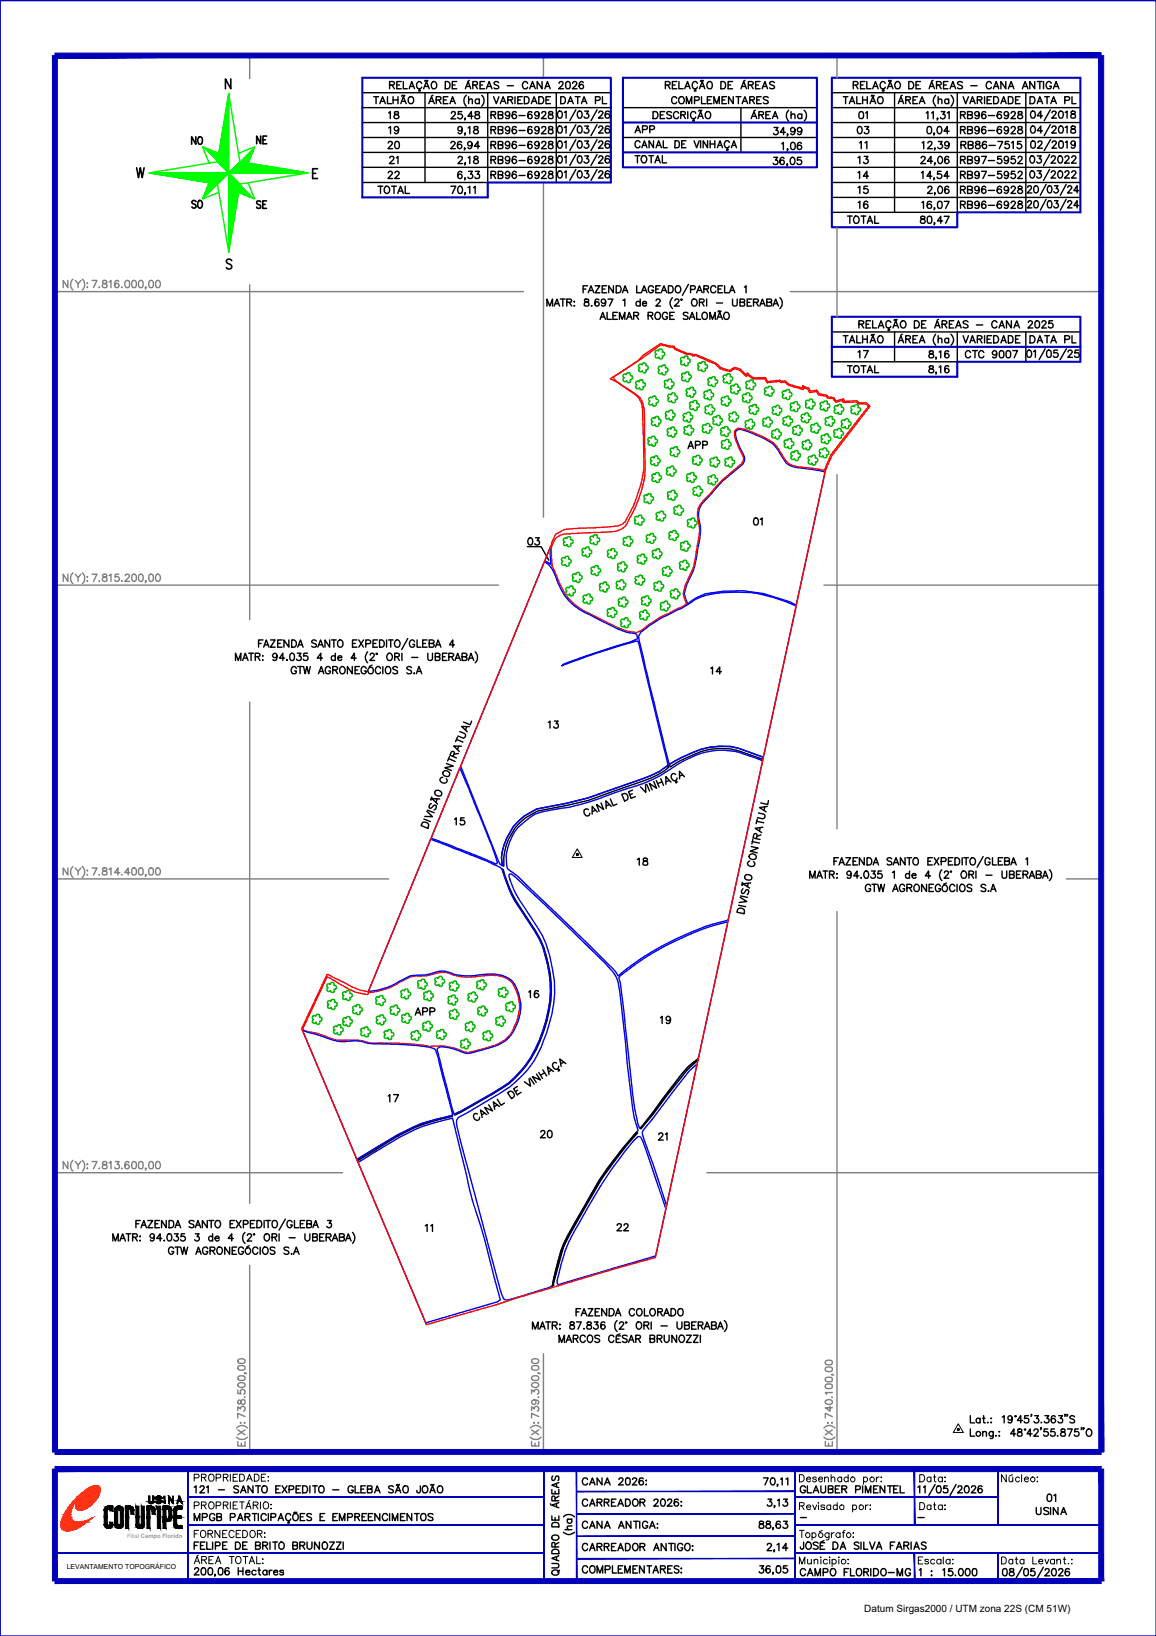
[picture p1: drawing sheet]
<svg xmlns="http://www.w3.org/2000/svg" width="210mm" height="297mm" viewBox="0 0 210 297" stroke-linecap="round" stroke-linejoin="round" font-family="sans-serif">
<defs><g id="words">
<g font-size="4.4">
<text x="69.5" y="22.9">18</text>
<text x="154.9" y="22.9">01</text>
<text x="33.5" y="27.5">NO</text>
<text x="69.1" y="28.2">20</text>
<text x="113.9" y="25.4">APP</text>
<text x="154.9" y="28.2">11</text>
<text x="69.5" y="31">21</text>
<text x="33.5" y="39.2">SO</text>
<text x="45.5" y="39.2">SE</text>
<text x="154.5" y="36.3">15</text>
<text x="154.5" y="39.2">16</text>
<text x="154.5" y="66.3">17</text>
<text x="94.5" y="100.2">03</text>
<text x="135.5" y="96.7">01</text>
<text x="81.5" y="151">15</text>
<text x="114.7" y="158.4">18</text>
<text x="94.9" y="182.4">16</text>
<text x="69.1" y="201.4">17</text>
<text x="97" y="207.8">20</text>
<text x="110.8" y="224.7">22</text>
</g>
<text font-size="4.4" fill="#00b800" x="74.1" y="185.6">APP</text>
<g font-size="4">
<text x="45.5" y="27.2">NE</text>
<text x="69.5" y="25.4">19</text>
<text x="87.8" y="25.4">RB96-6928</text>
<text x="173.2" y="25.4">RB96-6928</text>
<text x="69.1" y="33.5">22</text>
<text x="87.8" y="33.5">RB96-6928</text>
<text x="113.9" y="30.7">TOTAL</text>
<text x="154.5" y="33.5">14</text>
<text x="173.2" y="33.5">RB97-5952</text>
<text x="123.8" y="82.5">APP</text>
<text x="127.7" y="123.5">14</text>
<text x="98.4" y="133.3">13</text>
<text x="118.5" y="187">19</text>
<text x="118.2" y="208.1">21</text>
<text x="75.8" y="224.7">11</text>
<text x="188.7" y="273.8">01</text>
</g>
<g font-size="2.6">
<text x="143.9" y="276.9">-</text>
<text x="165.5" y="276.9">-</text>
</g>
<text font-size="1.8" x="156.9" y="292.6">Datum Sirgas2000 / UTM zona 22S (CM 51W)</text>
<text font-size="1.3" x="12.1" y="284.9">LEVANTAMENTO TOPOGRÁFICO</text>
<text font-size="1.1" fill="#989898" x="23.1" y="279.2">Filial Campo Florido</text>
</g></defs>
<path d="M121.5 138.8l2.1-1.2a14.5 14.5 0 0 1 10.6-1.7l4.4 1.6-.1 .4-4.5-1.6a11.4 11.4 0 0 0-8.1 .7l-2.5 1.2-1.7 1.1zM91.2 157.8l.2 .1 .7 2.1a19 19 0 0 0 2.5 4.9 34.9 34.9 0 0 1 4.1 7 23.2 23.2 0 0 1-5.1 23.8 28.5 28.5 0 0 1-6.3 4.2l-4.8 2.6v-.2l1.2-.6 3.5-1.9a28.5 28.5 0 0 0 6.4-4.3 23.6 23.6 0 0 0 6.3-17.2 24.4 24.4 0 0 0-1.9-7.8l-2.1-3.3a26.5 26.5 0 0 1-4.7-9.4zM94.1 149.1l1.1-.9 2.3-1.3 5.3-1 3.9-1 4.2-1.5a65.5 65.5 0 0 0 8.8-3.3l1.6-1.1 .1 .3a13.2 13.2 0 0 1-4.6 2.5l-10 3.5-3.9 .9-5.3 1.1a10 10 0 0 0-6.1 10l-.3-.1a9.8 9.8 0 0 1 2.9-8.1zM124.8 193.8l2-1.6-.1 .4-1.8 1.5-.6 .8-5.7 7.4-2.2 2.7-.2-.2 .2-.1 1.3-1.6zM64.8 210.5l3.1-1.9a35.5 35.5 0 0 1 13.8-6l.4-.1 .1 .2a32 32 0 0 0-12.1 4.8l-5.2 3.3zM115.6 205.6l.2 .1a68.9 68.9 0 0 0-10.1 14.4 32.2 32.2 0 0 0-5 12.3l-.2 1-.2 .1 .5-2.6a23.8 23.8 0 0 1 3.5-8.7 88.3 88.3 0 0 1 8.7-13.6z" fill="none" stroke="#000" stroke-width=".25"/>
<!-- layer: TEXTO_CONFRONTANTES -->
<g fill="none" stroke="#000" stroke-width=".25">
<path d="M99.3 55.6v-1.3l.5 1.3 .5-1.3v1.3M100.6 55.6l.5-1.3 .5 1.3M100.8 55.1h.6M101.7 54.3h.9M102.2 54.3v1.3M102.9 54.9l.8-.1 .1-.2-.1-.3h-.8v1.3M103.3 54.9l.5 .7M104.2 54.8h.2zM104.2 55.5h.2zM105.9 52.5h.5M106.2 54.3v.4l.4 .1a.36 .36 0 0 1 .3 .4 .36 .36 0 0 1-.3 .4l-.4-.1-.1-.1a.6 .6 0 0 1 .7-.7v-.4zM106.7 51.9h-.8v1.3"/>
<path d="M106.8 53.2l.5-1.3 .5 1.3M107 52.7h.6M107.4 55.5h.1zM108.1 51.9h.8l-.8 1.3h.8M108.8 54.5l-.1-.2a.42 .42 0 0 0-.6 .3 .6 .6 0 0 0-.2 .6 .6 .6 0 0 0 .5 .4 .4 .4 0 0 0 .4-.4 .4 .4 0 0 0-.4-.4 .4 .4 0 0 0-.4 .3M109 58l.4-1.3 .5 1.3M109.1 57.6h.7M109.3 52.5h.6M110 54.7a.41 .41 0 0 1-.5 .4 .41 .41 0 0 1-.3-.5 .41 .41 0 0 1 .6-.3 .79 .79 0 0 1-.2 1.3l-.4-.2M110.2 51.9h-.9v1.3h.9M110.2 56.7v1.3h.8M110.4 54.3h.9l-.6 1.3"/>
<path d="M111.3 57.3h.5M111.4 51.9v1.3l-.9-1.3v1.3M111.9 51.9h.4a.66 .66 0 0 1 .5 .6 .66 .66 0 0 1-.5 .7h-.4zM112.1 56.7h-.8v1.3h.8M112.5 58v-1.3l.5 1.3 .5-1.3v1.3M113 53.2l.5-1.3 .5 1.3M113.1 54.6l.4-.3v1.3M113.2 52.7h.6M113.8 58l.5-1.3 .5 1.3M114 57.6h.6M115.1 57.3h.7l.2-.2-.1-.3-.8-.1v1.3M115.5 57.3l.5 .7"/>
<path d="M115.6 51.9v1.3h.7M116.2 54.9a.42 .42 0 0 0-.6-.1 .42 .42 0 0 0 0 .7 .42 .42 0 0 0 .6-.1M116.2 54.3v1.3M116.5 53.2l.5-1.3 .5 1.3M116.7 55.1h.7v-.1a.4 .4 0 0 0-.6-.1 .4 .4 0 0 0 0 .6 .4 .4 0 0 0 .6-.1M116.7 52.7h.6M117.7 57.3h.7l.1-.2v-.3l-.8-.1v1.3M118.1 57.3l.4 .7M118.7 52.2a.48 .48 0 0 0-.6-.3 .48 .48 0 0 0-.4 .5v.3a.47 .47 0 0 0 .5 .5 .47 .47 0 0 0 .5-.5h-.4M119 56.9l.3-.2a.63 .63 0 0 1 .7 .7 .63 .63 0 0 1-.8 .5l-.3-.4zM119.1 52.5h.4M119.1 54.6l.2-.3h.3l.3 .4-.8 .9h.8"/>
<path d="M119.9 51.9h-.8v1.3h.8M120.1 53.2l.5-1.3 .5 1.3M120.3 52.7h.6M121.2 57a.48 .48 0 0 0-.5-.3 .48 .48 0 0 0-.4 .5v.3a.47 .47 0 0 0 .4 .5 .47 .47 0 0 0 .5-.5h-.3M121.4 51.9h.4a.68 .68 0 0 1 .4 .6 .68 .68 0 0 1-.4 .7h-.4zM121.6 57.3h.5M122.1 54a1.36 1.36 0 0 0 0 2M122.4 56.7h-.8v1.3h.8M122.6 54.6a.36 .36 0 0 1 .4-.3 .36 .36 0 0 1 .3 .4l-.8 .9h.9M122.7 52.1l.3-.2a.63 .63 0 0 1 .6 .7 .63 .63 0 0 1-.7 .5l-.3-.4zM124.9 56.9l-.3-.2-.4 .1-.1 .3 .7 .3 .1 .4-.3 .2-.4-.1-.1-.1M125 51.6l-1.1 2"/>
<path d="M125.2 58l.5-1.3 .5 1.3M125.3 57.6h.7M125.4 52.6l.8-.2v-.4l-.8-.1v1.3M125.7 54.5l.2-.2a.63 .63 0 0 1 .7 .7 .63 .63 0 0 1-.8 .5l-.2-.4zM126.5 53.2l.5-1.3 .5 1.3M126.5 56.7v1.3h.7M126.7 52.7h.6M127 54.9l.8-.1v-.5h-.8v1.3M127.4 54.9l.4 .7M127.6 56.9l.2-.2a.62 .62 0 0 1 .7 .7 .62 .62 0 0 1-.8 .5l-.2-.4zM127.8 52.5l.8-.1v-.5h-.8v1.3M128.2 52.5l.5 .7"/>
<path d="M128.3 54.3v1.3M128.9 58v-1.3l.5 1.3 .5-1.3v1.3M130 52.2a.48 .48 0 0 0-.6-.3 .48 .48 0 0 0-.4 .5v.3a.48 .48 0 0 0 .4 .5 .48 .48 0 0 0 .6-.3M130.1 55h1.1M130.2 58l.5-1.3 .5 1.3M130.4 52.5h.5M130.4 57.6h.6M130.4 56.5v.1M130.5 56.5h.1M130.6 56.5l.1 .1M130.7 56.6h.2M130.9 56.5v.1"/>
<path d="M131.2 51.9h-.8v1.3h.8M131.5 56.9l.3-.2a.63 .63 0 0 1 .6 .7 .63 .63 0 0 1-.7 .5l-.3-.4zM131.6 51.9v1.3h.7M132.5 53.2l.4-1.3 .5 1.3M132.6 52.7h.7M133 54.3l.1 1.1 .3 .2 .4-.2 .1-1.1M134.4 54.9l.7-.1 .1-.1v-.3l-.8-.1v1.3l.8-.1v-.5l-.3-.1M135.2 52.1l.3-.2v1.3M135.7 54.9h.4M136.5 54.3h-.8v1.3h.8M136.8 54.9l.8-.1 .1-.2-.1-.3h-.8v1.3M137.3 54.9l.4 .7"/>
<path d="M138 55.6l.4-1.3 .5 1.3M138.1 55.1h.7M139.2 54.9l.8-.1 .1-.2-.1-.3h-.8v1.3l.8-.1 .1-.4-.3-.2M140.4 55.6l.4-1.3 .6 1.3M140.5 55.1h.7M141.6 54a1.36 1.36 0 0 1 0 2M42.8 119.9v-1.3l.5 1.3 .4-1.3v1.3M44.1 119.9l.4-1.3 .5 1.3M44.2 119.5h.7M45.2 118.6h.9M45.6 118.6v1.3M46.4 119.2l.8-.1v-.4l-.8-.1v1.3"/>
<path d="M46.8 119.2l.4 .7M46.9 116.8h.5M47.7 119.1h.1M47.7 119.8v.1zM47.8 116.2h-.9v1.3M47.9 117.5l.4-1.3 .6 1.3M48 117.1h.7M49.1 116.2h.9l-.9 1.3h.9M50.3 119.1a.41 .41 0 0 1-.6 .3 .41 .41 0 0 1-.1-.7 .41 .41 0 0 1 .6 .1l.1 .3a.59 .59 0 0 1-.5 .8l-.2-.2M50.4 116.8h.5M51.2 116.2h-.8v1.3h.8M51.7 119.5h-.9l.6-.9v1.3"/>
<path d="M52 119.9h.2zM52.5 116.2v1.3l-.9-1.3v1.3M52.8 118.7a.41 .41 0 0 1 .6 .2l.1 .3a.55 .55 0 0 1-.5 .7 .87 .87 0 0 1-.2-1.2zM53 116.2h.4a.71 .71 0 0 1 .4 .6 .71 .71 0 0 1-.4 .7h-.4zM54 118.6h.7l-.4 .5a.43 .43 0 0 1 .4 .4 .43 .43 0 0 1-.4 .5 .43 .43 0 0 1-.5-.3M54.1 117.5l.5-1.3 .4 1.3M54.2 117.1h.7M55.8 118.6h-.6l-.1 .6a.46 .46 0 0 1 .7-.1 .46 .46 0 0 1-.1 .7 .46 .46 0 0 1-.6-.1M57.4 116.4a.46 .46 0 0 0-.4-.2 .46 .46 0 0 0-.4 .3l.8 .6-.1 .4h-.4l-.3-.2M57.7 117.5l.5-1.3 .5 1.3M57.9 117.1h.6M58.5 119.5h-.9l.7-.9v1.3"/>
<path d="M59.9 116.2v1.3l-.9-1.3v1.3M60.2 116.2h.8M60.6 116.2v1.3M60.9 119.2a.41 .41 0 0 0-.6 0 .41 .41 0 0 0 0 .6 .41 .41 0 0 0 .6-.1M60.9 118.6v1.3M61.3 119.4h.8a.4 .4 0 0 0-.6-.3 .4 .4 0 0 0-.1 .6l.2 .2 .5-.2M61.4 116.4l.2-.1a.62 .62 0 0 1 .7 .3 .62 .62 0 0 1-.2 .7 .59 .59 0 0 1-.8-.1 .59 .59 0 0 1 .1-.8zM64 116.8h.5M64.7 119.5h-.9l.5-.9v1.3M64.8 116.2h-.8v1.3h.8M65.2 116.2l.8 1.3M66 116.2l-.8 1.3"/>
<path d="M66.4 116.9l.8-.1 .1-.4-.3-.2h-.6v1.3M66.8 118.3a1.37 1.37 0 0 0 0 2M67.2 118.9l.2-.3h.3l.2 .3-.1 .4-.7 .6h.9M67.7 116.8h.5M68.5 116.2h-.8v1.3h.8M68.9 116.2h.4a.71 .71 0 0 1 .5 .6 .71 .71 0 0 1-.5 .7h-.4zM70.2 116.2v1.3M70.4 118.8a.6 .6 0 0 1 .8 .1 .6 .6 0 0 1-.1 .8 .6 .6 0 0 1-.8 0 .6 .6 0 0 1 .1-.9zM70.5 116.2h.9M71 116.2v1.3M71.7 119.2l.8-.1v-.4l-.8-.1v1.3M71.8 116.4a.6 .6 0 0 1 .8 .1 .6 .6 0 0 1-.1 .8 .6 .6 0 0 1-.8-.1 .6 .6 0 0 1 .1-.8z"/>
<path d="M72.1 119.2l.4 .7M73 118.6v1.3M74 115.9l-1.1 2M74.8 119.4h1.1M75.3 116.5a.48 .48 0 0 0-.6-.3 .48 .48 0 0 0-.4 .5 .53 .53 0 0 0 .2 .7 .53 .53 0 0 0 .8-.2v-.2h-.3M75.7 116.2v1.3h.8M76.8 116.8h.5M77.6 116.2h-.8v1.3h.8M77.7 118.6v.9a.42 .42 0 0 0 .4 .4 .42 .42 0 0 0 .4-.4v-.9M77.9 116.8l.8-.1 .1-.3-.3-.2h-.6v1.3h.8l.1-.4-.1-.2-.2-.1M79 119.2l.8-.1v-.4l-.8-.1v1.3l.8-.1v-.4l-.2-.2M79.1 117.5l.4-1.3 .6 1.3"/>
<path d="M79.2 117.1h.7M80.3 119.2h.5M81.2 118.6h-.9v1.3h.9M81.5 119.2h.8l.1-.3-.4-.3h-.5v1.3M82 119.2l.4 .7M82.5 117.1h-.9l.6-.9v1.3M82.6 119.9l.5-1.3 .5 1.3M82.8 119.5h.6M83.9 119.2h.6l.3-.3-.3-.3h-.6v1.3h.8l.1-.4-.3-.3M85 119.9l.5-1.3 .5 1.3M85.2 119.5h.7M86.3 118.3a1.37 1.37 0 0 1 0 2"/>
<path d="M53.8 121.4a.48 .48 0 0 0-.5-.4 .48 .48 0 0 0-.4 .5 .53 .53 0 0 0 .2 .8 .53 .53 0 0 0 .7-.3v-.2h-.3M54.1 121h.8M54.5 121v1.3M55.1 121l.3 1.3 .3-1.3 .3 1.3 .3-1.3M57.8 122.3l.5-1.3 .5 1.3M58 121.9h.6M60 121.4a.48 .48 0 0 0-.6-.4 .48 .48 0 0 0-.3 .5 .53 .53 0 0 0 .2 .8 .53 .53 0 0 0 .7-.3v-.2h-.3M60.4 121.7h.6l.3-.4-.3-.3h-.6v1.3M60.9 121.7l.4 .6M61.8 121.2l.1-.1a.64 .64 0 0 1 .8 .5 .64 .64 0 0 1-.4 .7 .65 .65 0 0 1-.6-.4 .65 .65 0 0 1 .1-.7zM64 121v1.3l-.9-1.3v1.3M64.5 121.7h.4"/>
<path d="M65.3 121h-.8v1.3h.8M66.5 121.4a.48 .48 0 0 0-.5-.4 .48 .48 0 0 0-.4 .5 .53 .53 0 0 0 .2 .8 .53 .53 0 0 0 .7-.3v-.2h-.3M66.9 121.4l.3-.3a.58 .58 0 0 1 .6 .7 .58 .58 0 0 1-.7 .5 .65 .65 0 0 1-.2-.9zM67.6 120.8l-.5 .2M69.1 121.4a.48 .48 0 0 0-.6-.4 .48 .48 0 0 0-.3 .5 .53 .53 0 0 0 .2 .8 .53 .53 0 0 0 .7-.3M69.5 121v1.3M70.2 121.1a.64 .64 0 0 1 .8 .4 .64 .64 0 0 1-.4 .8 .68 .68 0 0 1-.7-.4 .68 .68 0 0 1 .3-.8zM72.2 121.2a.46 .46 0 0 0-.5-.2 .46 .46 0 0 0-.4 .4l.9 .5v.3l-.3 .1-.6-.1M74.7 121.2a.46 .46 0 0 0-.4-.2 .46 .46 0 0 0-.4 .4l.8 .5v.3l-.3 .1-.5-.1M75.1 122.3h.2zM75.6 122.3l.5-1.3 .5 1.3M75.8 121.9h.6"/>
<path d="M147 159.5v-1.4l.5 1.4 .5-1.4v1.4M148.3 159.5l.5-1.4 .5 1.4M148.5 159h.6M149.4 158.1h.9M149.9 158.1v1.4M150.6 158.8l.7-.1 .1-.4-.8-.2v1.4M151 158.8l.5 .7M151.4 156.4h.5M151.9 158.7h.1zM151.9 159.4h.1zM152.2 155.7h-.8v1.3M152.4 157l.4-1.3 .5 1.3"/>
<path d="M152.5 156.6h.7M153.6 155.7h.8l-.8 1.3h.8M154.6 158.6a.41 .41 0 0 1-.6 .3 .41 .41 0 0 1-.1-.6 .41 .41 0 0 1 .6 .1l.1 .2a.59 .59 0 0 1-.5 .9l-.3-.2M154.9 156.4h.5M155.7 155.7h-.8v1.3h.8M156 159h-1l.6-.9v1.4M156.3 159.4h.1zM156.9 155.7v1.3l-.9-1.3v1.3M157.1 158.2l.3-.1a.88 .88 0 0 1 .2 1.3 .45 .45 0 0 1-.7-.2 .9 .9 0 0 1 .2-1zM157.4 155.7h.5a.71 .71 0 0 1 .4 .7 .71 .71 0 0 1-.4 .6h-.5zM158.2 158.1h.7l-.4 .6a.43 .43 0 0 1 .5 .3 .43 .43 0 0 1-.4 .5 .43 .43 0 0 1-.5-.3M158.5 157l.5-1.3 .5 1.3"/>
<path d="M158.7 156.6h.6M160.1 158.1h-.6l-.1 .6a.45 .45 0 0 1 .7 0 .45 .45 0 0 1-.1 .7 .45 .45 0 0 1-.7-.2M161.9 155.9a.46 .46 0 0 0-.4-.2 .46 .46 0 0 0-.4 .4l.8 .6-.1 .3h-.4l-.3-.1M162.1 158.4l.3-.3v1.4M162.2 157l.5-1.3 .5 1.3M162.4 156.6h.6M164.3 155.7v1.3l-.8-1.3v1.3M164.7 155.7h.8M165.1 155.7v1.3M165.1 158.8a.41 .41 0 0 0-.6-.1 .41 .41 0 0 0 0 .6 .41 .41 0 0 0 .6 0M165.1 158.1v1.4M165.6 158.9h.7a.4 .4 0 0 0-.5-.3 .4 .4 0 0 0-.1 .7l.2 .2 .4-.2"/>
<path d="M165.9 155.9l.1-.1a.62 .62 0 0 1 .8 .3 .62 .62 0 0 1-.2 .8 .59 .59 0 0 1-.8-.1 .59 .59 0 0 1 .1-.9zM168.5 156.4h.5M169 159h-1l.6-.9v1.4M169.3 155.7h-.8v1.3h.8M169.6 155.7l.9 1.3M170.5 155.7l-.9 1.3M170.9 156.4h.8l.1-.4-.3-.3h-.6v1.3M171 157.9a1.32 1.32 0 0 0 0 2M171.5 158.5l.2-.4h.3l.2 .3-.2 .4-.6 .7h.9M172.2 156.4h.5M173 155.7h-.8v1.3h.8M173.4 155.7h.4a.71 .71 0 0 1 .5 .7 .71 .71 0 0 1-.5 .6h-.4z"/>
<path d="M174.6 158.4a.6 .6 0 0 1 .9 0 .6 .6 0 0 1-.1 .9 .6 .6 0 0 1-.9-.1 .6 .6 0 0 1 .1-.8zM174.7 155.7v1.3M175 155.7h.9M175.4 155.7v1.3M175.9 158.8l.8-.1v-.4l-.8-.2v1.4M176.2 155.9a.6 .6 0 0 1 .9 .1 .6 .6 0 0 1-.1 .9 .6 .6 0 0 1-.9-.1 .6 .6 0 0 1 .1-.9zM176.4 158.8l.4 .7M177.2 158.1v1.4M178.5 155.5l-1.1 2M179 158.9h1.1M179.7 156.1a.45 .45 0 0 0-.5-.4 .45 .45 0 0 0-.3 .5 .53 .53 0 0 0 .1 .7 .53 .53 0 0 0 .7 0v-.4h-.2M180.2 155.7v1.3h.7"/>
<path d="M181.3 156.4h.4M181.9 158.1v1a.42 .42 0 0 0 .5 .4 .42 .42 0 0 0 .4-.4v-1M182.1 155.7h-.8v1.3h.8M182.4 156.4l.8-.1 .1-.3-.3-.3h-.6v1.3h.8l.1-.4-.1-.2h-.2M183.3 158.8l.7-.1 .1-.4-.8-.2v1.4l.8-.2v-.4l-.2-.1M183.6 157l.4-1.3 .5 1.3M183.7 156.6h.7M184.6 158.8h.5M185.4 158.1h-.8v1.4h.8M185.8 158.8l.7-.1 .1-.3-.3-.3h-.5v1.4M186.2 158.8l.4 .7M186.3 156l.3-.3v1.3"/>
<path d="M186.9 159.5l.5-1.4 .5 1.4M187.1 159h.6M188.2 158.8l.7-.1 .2-.3-.4-.3h-.5v1.4l.7-.1 .2-.4-.2-.2h-.2M189.3 159.5l.5-1.4 .5 1.4M189.5 159h.6M190.5 157.9a1.32 1.32 0 0 1 0 2M158.1 160.9a.48 .48 0 0 0-.6-.3 .48 .48 0 0 0-.4 .5 .53 .53 0 0 0 .2 .7 .53 .53 0 0 0 .8-.2v-.2h-.3M158.3 160.6h.9M158.7 160.6v1.3M159.4 160.6l.3 1.3 .3-1.3 .3 1.3 .3-1.3M162.1 161.9l.5-1.3 .5 1.3M162.3 161.4h.6"/>
<path d="M164.3 160.9a.48 .48 0 0 0-.6-.3 .48 .48 0 0 0-.4 .5 .53 .53 0 0 0 .2 .7 .53 .53 0 0 0 .8-.2v-.2h-.3M164.7 161.2l.7-.1 .2-.3-.3-.2h-.6v1.3M165.1 161.2l.5 .7M166.3 160.6a.64 .64 0 0 1 .6 .6 .64 .64 0 0 1-.7 .6 .81 .81 0 0 1 .1-1.2zM168.2 160.6v1.3l-.9-1.3v1.3M168.7 161.2h.5M169.5 160.6h-.8v1.3h.8M170.8 160.9a.48 .48 0 0 0-.6-.3 .48 .48 0 0 0-.4 .5 .53 .53 0 0 0 .2 .7 .53 .53 0 0 0 .8-.2v-.2h-.4M171.8 160.3l-.5 .3M173.4 160.9a.48 .48 0 0 0-.6-.3 .48 .48 0 0 0-.4 .5 .53 .53 0 0 0 .2 .7 .53 .53 0 0 0 .8-.2M173.8 160.6v1.3M174.5 160.6a.64 .64 0 0 1 .8 .5 .64 .64 0 0 1-.5 .8 .68 .68 0 0 1-.6-.5 .68 .68 0 0 1 .3-.8z"/>
<path d="M176.4 160.8a.46 .46 0 0 0-.4-.3 .46 .46 0 0 0-.4 .4l.8 .6v.2l-.3 .2-.5-.2M179 160.8a.46 .46 0 0 0-.5-.3 .46 .46 0 0 0-.4 .4l.9 .6v.2l-.3 .2-.6-.2M179.4 161.8h.1zM179.9 161.9l.4-1.3 .5 1.3M180 161.4h.7M20.5 225.3v-1.3l.5 1.3 .5-1.3v1.3M21.8 225.3l.5-1.3 .5 1.3M22 224.9h.6M22.9 224h.8M23.3 224v1.3M24.1 224.6l.8-.1v-.4l-.8-.1v1.3M24.5 224.6l.4 .7"/>
<path d="M24.7 222.2h.5M25.4 225.2h.1zM25.4 224.4v.2zM25.5 221.6h-.8v1.3M25.6 222.9l.5-1.3 .5 1.3M25.8 222.4h.6M26.8 221.6h.9l-.9 1.3h.9M28 224.4a.41 .41 0 0 1-.6 .3 .41 .41 0 0 1-.1-.6 .41 .41 0 0 1 .7 .1v.2a.61 .61 0 0 1-.5 .9l-.2-.2M28.2 222.2h.5M29 221.6h-.8v1.3h.8M29.4 224.9h-1l.7-.9v1.3M29.8 225.2h.1z"/>
<path d="M30.2 221.6v1.3l-.9-1.3v1.3M30.5 224.1a.42 .42 0 0 1 .6 .2 .66 .66 0 0 1-.4 1 .84 .84 0 0 1-.2-1.2zM30.7 221.6h.4a.71 .71 0 0 1 .5 .7 .71 .71 0 0 1-.5 .6h-.4zM31.5 226.7a.53 .53 0 0 0-.7-.2 .53 .53 0 0 0-.2 .7 .47 .47 0 0 0 .5 .5 .47 .47 0 0 0 .4-.5h-.3M31.7 224h.6l-.3 .5a.4 .4 0 0 1 .4 .4 .4 .4 0 0 1-.4 .4l-.3-.1-.2-.1M31.8 222.9l.5-1.3 .5 1.3M31.8 226.4h.8M32 222.4h.6M32.2 226.4v1.3M32.8 226.4l.3 1.3 .3-1.3 .3 1.3 .4-1.3M33.5 224h-.6v.6a.46 .46 0 0 1 .6-.1 .46 .46 0 0 1 0 .7 .46 .46 0 0 1-.7-.1M35.2 221.8l-.3-.2-.6 .2 .2 .3 .6 .2 .1 .2a.48 .48 0 0 1-.4 .4 .48 .48 0 0 1-.5-.2"/>
<path d="M35.5 222.9l.4-1.3 .5 1.3M35.5 224h.7l-.4 .5a.42 .42 0 0 1 .4 .6 .42 .42 0 0 1-.7 .1l-.2-.1M35.6 227.7l.4-1.3 .5 1.3M35.6 222.4h.7M35.7 227.3h.7M37.6 221.6v1.3l-.9-1.3v1.3M37.7 226.7a.53 .53 0 0 0-.7-.2 .53 .53 0 0 0-.2 .7 .47 .47 0 0 0 .5 .5 .47 .47 0 0 0 .4-.5h-.3M37.9 221.6h.9M38.1 227.1l.8-.1 .1-.3-.1-.2-.8-.1v1.3M38.4 221.6v1.3M38.6 227.1l.4 .6M38.6 224.6a.4 .4 0 0 0-.6 0 .4 .4 0 0 0 0 .6 .4 .4 0 0 0 .6-.1"/>
<path d="M38.6 224v1.3M39 224.8h.8a.42 .42 0 0 0-.5-.3 .42 .42 0 0 0-.3 .4 .42 .42 0 0 0 .4 .4l.4-.2M39.2 221.8a.6 .6 0 0 1 .8 .1 .6 .6 0 0 1-.1 .8 .6 .6 0 0 1-.8-.1 .6 .6 0 0 1 .1-.8zM39.5 226.6a.6 .6 0 0 1 .8 .1 .6 .6 0 0 1 0 .8 .6 .6 0 0 1-.9-.1 .6 .6 0 0 1 .1-.8zM41.7 226.4v1.3l-.9-1.3v1.3M41.8 222.2h.4M42.2 227.1h.5M42.4 224.9h-1l.7-.9v1.3M42.6 221.6h-.8v1.3h.8M42.9 221.6l.9 1.3M43 226.4h-.8v1.3h.8M43.8 221.6l-.9 1.3"/>
<path d="M44.2 222.3l.8-.1v-.5l-.8-.1v1.3M44.2 226.7a.46 .46 0 0 0-.5-.3 .46 .46 0 0 0-.4 .5v.3a.45 .45 0 0 0 .5 .6 .45 .45 0 0 0 .4-.6h-.3M44.5 223.8a1.37 1.37 0 0 0 0 1.9M44.9 224.3l.1-.2 .4-.1 .3 .4-.8 .9h.8M45.3 226.2l-.5 .2M45.5 222.2h.5M46.3 221.6h-.8v1.3h.8M46.7 221.6h.4a.69 .69 0 0 1 .5 .7 .69 .69 0 0 1-.5 .6h-.4zM46.8 226.7a.53 .53 0 0 0-.7-.2 .53 .53 0 0 0-.2 .7 .48 .48 0 0 0 .4 .5 .48 .48 0 0 0 .5-.3M47.2 226.4v1.3M47.8 226.6a.6 .6 0 0 1 .8 .1 .6 .6 0 0 1 0 .8 .6 .6 0 0 1-.9-.1 .6 .6 0 0 1 .1-.8zM48 221.6v1.3"/>
<path d="M48.1 224.2a.59 .59 0 0 1 .8 .1 .59 .59 0 0 1-.1 .8l-.1 .1a.62 .62 0 0 1-.7-.2 .62 .62 0 0 1 .1-.8zM48.3 221.6h.8M48.7 221.6v1.3M49.4 224.6l.8-.1v-.4l-.8-.1v1.3M49.5 221.8a.6 .6 0 0 1 .8 .1 .6 .6 0 0 1-.1 .8l-.1 .1a.59 .59 0 0 1-.7-.2 .59 .59 0 0 1 0-.7zM49.8 224.6l.4 .7M49.9 226.6l-.3-.2-.5 .1v.1v.3l.8 .3v.3a.51 .51 0 0 1-.8 0M50.7 224v1.3M51.8 221.3l-1.1 2M52.5 226.6l-.3-.2-.6 .2 .1 .3 .6 .2 .2 .4a.54 .54 0 0 1-.9 0M52.5 224.7h1.1M52.9 227.7h.1z"/>
<path d="M53 221.9a.53 .53 0 0 0-.7-.2 .53 .53 0 0 0-.2 .7 .47 .47 0 0 0 .5 .5 .47 .47 0 0 0 .4-.5h-.3M53.3 227.7l.5-1.3 .5 1.3M53.5 221.6v1.3h.7M53.5 227.3h.6M54.5 222.2h.5M55.3 221.6h-.8v1.3h.8M55.4 224l.1 1.1a.43 .43 0 0 0 .4 .2 .43 .43 0 0 0 .4-.4v-.9M55.7 222.2l.8-.1v-.4l-.8-.1v1.3l.8-.1v-.5l-.2-.1M56.8 224.6l.8-.1v-.4l-.8-.1v1.3l.8-.1v-.5l-.3-.1M56.8 222.9l.5-1.3 .5 1.3M57 222.4h.6M58 224.6h.5"/>
<path d="M58.8 224h-.8v1.3h.8M59.2 224.6h.8l.1-.3-.1-.2-.8-.1v1.3M59.5 221.6h.7l-.4 .5a.42 .42 0 0 1 .4 .6 .42 .42 0 0 1-.7 .1l-.1-.1M59.6 224.6l.5 .7M60.3 225.3l.5-1.3 .5 1.3M60.5 224.9h.6M61.6 224.6h.8l.1-.3-.1-.2-.8-.1v1.3l.8-.1 .1-.3-.3-.3M62.7 225.3l.5-1.3 .6 1.3M62.9 224.9h.6M64 223.8a1.37 1.37 0 0 1 0 1.9M104.6 238.2h.5M105.4 237.6h-.8v1.3"/>
<path d="M105.5 238.9l.5-1.3 .6 1.3M105.7 238.4h.6M106.8 237.6h.9l-.9 1.3h.9M108.1 238.2h.5M108.9 237.6h-.8v1.3h.8M110.2 237.6v1.3l-.9-1.3v1.3M110.6 237.6h.4a.69 .69 0 0 1 .5 .7 .69 .69 0 0 1-.5 .6h-.4zM111.8 238.9l.4-1.3 .5 1.3M111.9 238.4h.7M112.1 239.8a1.37 1.37 0 0 0 0 2M115.2 237.9a.48 .48 0 0 0-.6-.3 .48 .48 0 0 0-.3 .5 .54 .54 0 0 0 .1 .7 .54 .54 0 0 0 .7-.1l.1-.1M115.7 237.8a.6 .6 0 0 1 .8 .1 .6 .6 0 0 1 0 .8 .6 .6 0 0 1-.9-.1 .6 .6 0 0 1 .1-.8z"/>
<path d="M117 237.6v1.3h.7M118.1 237.8a.6 .6 0 0 1 .9 .1 .6 .6 0 0 1-.1 .8 .6 .6 0 0 1-.9-.1 .6 .6 0 0 1 .1-.8zM119.4 238.2l.8-.1v-.4l-.8-.1v1.3M119.8 238.2l.5 .7M120.5 238.9l.5-1.3 .5 1.3M120.7 238.4h.6M121.8 237.6h.5a.71 .71 0 0 1 .4 .7 .71 .71 0 0 1-.4 .6h-.5zM123.2 237.8a.53 .53 0 0 1 .7-.1 .53 .53 0 0 1 .1 .7 .49 .49 0 0 1-.5 .5 .49 .49 0 0 1-.4-.5zM131.5 239.8a1.29 1.29 0 0 1 0 2M96.7 241.3v-1.3l.5 1.3 .5-1.3v1.3M98 241.3l.5-1.3 .5 1.3M98.2 240.9h.6"/>
<path d="M99.1 240h.9M99.5 240v1.3M100.3 240.7l.7-.1 .2-.3-.2-.2-.7-.1v1.3M100.7 240.7l.5 .6M101.5 243.7v-1.3l.5 1.3 .5-1.3v1.3M101.6 241.2h.1zM101.6 240.4v.2zM102.8 243.7l.5-1.3 .5 1.3M103 243.3h.6M103.6 240.1v.3l.5 .3 .2 .2a.44 .44 0 0 1-.3 .4 .44 .44 0 0 1-.5-.2 .65 .65 0 0 1 .7-.7v-.3zM104.1 243.1l.8-.1v-.5l-.8-.1v1.3M104.5 243.1l.4 .6"/>
<path d="M104.7 240h.8l-.6 1.3M106 241.2v.1zM106.3 242.7a.48 .48 0 0 0-.6-.3 .48 .48 0 0 0-.4 .5 .54 .54 0 0 0 .2 .7 .54 .54 0 0 0 .7-.1l.1-.1M106.7 240.1a.27 .27 0 0 0-.1 .2 .27 .27 0 0 0 .2 .2l.4 .2 .2 .2a.44 .44 0 0 1-.3 .4 .44 .44 0 0 1-.5-.2 .65 .65 0 0 1 .7-.7v-.3zM106.8 242.6a.59 .59 0 0 1 .8 .1 .59 .59 0 0 1-.1 .8l-.1 .2a.62 .62 0 0 1-.8-.3 .62 .62 0 0 1 .2-.8zM107.9 240h.7l-.4 .5a.42 .42 0 0 1 .4 .6 .42 .42 0 0 1-.7 .1l-.1-.1M108.9 242.6l-.4-.2-.5 .2 .1 .3 .7 .2 .1 .4a.56 .56 0 0 1-.9 0M109.8 240.2v-.1a.45 .45 0 0 0-.7 .2v.3a.52 .52 0 0 0 .4 .7 .4 .4 0 0 0 .4-.4 .4 .4 0 0 0-.4-.4 .4 .4 0 0 0-.4 .4M111.5 242.7a.53 .53 0 0 0-.8-.2 .53 .53 0 0 0-.2 .7 .48 .48 0 0 0 .4 .5 .48 .48 0 0 0 .6-.3M111.9 243.1h.5M112.5 240.3l.1-.2 .4-.1 .2 .4-.8 .9h.9M112.6 242.2l-.6 .2"/>
<path d="M112.7 242.6h-.8v1.1h.8M113.9 242.6l-.3-.2-.5 .1-.1 .1 .1 .3 .7 .3 .1 .3a.51 .51 0 0 1-.9 0M114.1 243.7l.5-1.3 .5 1.3M114.3 243.3h.6M115.4 243.1l.8-.2v-.3l-.8-.2v1.3M115.7 240.2a.59 .59 0 0 1 .8 .1 .59 .59 0 0 1-.1 .8l-.2 .1a.62 .62 0 0 1-.7-.2 .62 .62 0 0 1 .2-.8zM115.9 243.1l.4 .6M116.9 240.7h.6l.3-.4-.1-.2-.8-.1v1.3M117.4 240.7l.4 .6M118 243.1l.8-.2v-.3l-.8-.2v1.3l.8-.1v-.5h-.2M118.2 240v1.3M119.3 243.1l.8-.2v-.3l-.8-.2v1.3"/>
<path d="M119.8 243.1l.4 .6M120 240.7h1.2M120.6 242.4l.1 1.1a.43 .43 0 0 0 .5 .2 .43 .43 0 0 0 .3-.3v-1M122.9 242.4v1.3l-.9-1.3v1.3M122.9 240l.1 1.1a.43 .43 0 0 0 .5 .2 .43 .43 0 0 0 .3-.4v-.9M123.4 242.6a.6 .6 0 0 1 .8 .1 .6 .6 0 0 1 0 .8 .6 .6 0 0 1-.9-.1 .6 .6 0 0 1 .1-.8zM124.3 240.7h.6l.3-.4-.1-.2-.8-.1v1.3h.6l.2-.1 .1-.3-.3-.2M124.6 242.4h.9l-.9 1.3h.9M125.6 240.7h.5M125.9 242.4h.8l-.8 1.3h.8M126.4 240h-.8v1.3h.8M126.8 240.7l.8-.2v-.4l-.8-.1v1.3"/>
<path d="M127.2 242.4v1.3M127.2 240.7l.4 .6M127.9 241.3l.5-1.3 .5 1.3M128.1 240.9h.6M129.2 240.7l.8-.2v-.4l-.8-.1v1.3l.8-.1v-.5h-.2M130.3 241.3l.5-1.3 .5 1.3M130.5 240.9h.6"/>
<circle cx="123.7" cy="54.4" r=".11"/>
<circle cx="68.4" cy="118.7" r=".11"/>
<circle cx="172.7" cy="158.2" r=".11"/>
<circle cx="171.6" cy="161.2" r=".58"/>
<circle cx="45" cy="227.1" r=".56"/>
<circle cx="46.1" cy="224.1" r=".11"/>
<circle cx="113.7" cy="240.1" r=".11"/>
</g>
<!-- layer: TEXTO -->
<g fill="none" stroke="#000" stroke-width=".25">
<path d="M81.1 138.6l1.2 .5-1.5 .3 1.2 .5M81.4 137.7l1.2 .5M81.6 137.4l-.3 .8M82.3 137.4l.2-.8-.4-.2-.4 .7 1.2 .5M82.9 134.3l1.2 .4M83.1 133.8l-.4 .8M83.2 136.8l-.8 .1M83.3 135.5l-.2 .6M83.5 132.8l1 .5a.43 .43 0 0 1 0 .5 .43 .43 0 0 1-.5 .2l-.9-.4M83.8 135.5h-1.4l1 .9M84.8 131.9l-.3 .6M85.2 131.9h-1.4l1 1"/>
<path d="M85.6 130.9l-.2 .7-1.2-.5M76.8 149.3a.69 .69 0 0 1 .7 0 .69 .69 0 0 1 .3 .7l-.1 .4-1.2-.5zM77 148.7l1.1 .5M77.5 147.3l1 1-1.4-.1M77.6 147.1l1.2 .5M78.2 145.2l.1 .1M78.3 145l-.1 .2M78.3 145.9l-.3 .2-.1 .4 .1 .2h.3l.5-.5h.4v.2l-.1 .4-.3 .3M78.3 144.7v.2M78.4 145h-.1M79.1 143.5a.65 .65 0 0 1 .9 .1 .65 .65 0 0 1 0 .9 .65 .65 0 0 1-.8-.1 .65 .65 0 0 1-.1-.9zM79.4 145.1l-.2 .6"/>
<path d="M79.8 145.1l-1.4-.1 1.1 1M80.4 141.1a.48 .48 0 0 0-.5 .4 .48 .48 0 0 0 .3 .6 .53 .53 0 0 0 .8 0 .53 .53 0 0 0 0-.7M80.5 140.1a.65 .65 0 0 1 .8 0 .65 .65 0 0 1 .2 .8 .68 .68 0 0 1-.8 0 .68 .68 0 0 1-.2-.8zM106.8 147a.53 .53 0 0 0-.7 .1 .53 .53 0 0 0 .1 .7 .48 .48 0 0 0 .5 .3 .48 .48 0 0 0 .4-.5M108.1 147.1l-.5 .2M108.5 147.4l-1-1v1.4M109.1 145.8l.5 1.2-1.3-.9 .5 1.2M110.7 146.1l-.6 .2M110.8 145.1l.5 1.2 .7-.3M111 146.4l-1-1 .1 1.4M112.9 144.2l.4-.1a.67 .67 0 0 1 .7 .4 .67 .67 0 0 1-.2 .8l-.4 .1zM114.8 144.1l-.5 .2"/>
<path d="M114.9 143.5l-.8 .2 .5 1.2 .8-.3M117.2 142.5l.1 1.4-1-1M117.4 142.4l.5 1.2M118.7 141.9l.5 1.2-1.3-.9 .5 1.2M119.2 141.7l.5 1.2M120 141.4l.5 1.2M120.2 142l-.8 .3M121.5 141.7l-.6 .2M121.8 142l-.9-1v1.4M122.6 141.7l.3 .3-.2 .1M122.7 140.6a.48 .48 0 0 0-.6-.1 .48 .48 0 0 0-.2 .6l.1 .3a.48 .48 0 0 0 .5 .4 .48 .48 0 0 0 .4-.5M124 140.7l-.6 .2"/>
<path d="M124.3 141l-.9-1v1.4M135.3 159a.7 .7 0 0 1 .8-.2 .7 .7 0 0 1 .4 .7 .68 .68 0 0 1-.8 .3 .68 .68 0 0 1-.4-.8zM136.1 156.3a.47 .47 0 0 0-.4 .5 .47 .47 0 0 0 .4 .5h.3a.49 .49 0 0 0 .6-.2 .49 .49 0 0 0-.2-.7M136.1 155.2a.65 .65 0 0 1 .9-.1 .65 .65 0 0 1 .2 .8 .64 .64 0 0 1-.8 .1 .64 .64 0 0 1-.3-.8zM136.4 153.7l1.3 .3-1.5 .5 1.3 .3M136.6 152.8l1.3 .3M136.7 152.4l-.2 .8M137.3 152.3l.2-.8-.3-.2-.3 .1-.2 .7 1.3 .3M137.4 149.1l1.3 .3M137.5 148.7l-.2 .8M137.7 147.6l1.1 .3 .1 .5-.5 .3-.9-.3M138 150.3l-.1 .6"/>
<path d="M138.2 151.6l-.7 .2M138.5 150.2l-1.4 .2 1.2 .8M138.9 146.5l-.2 .6M139.3 146.4l-1.4 .2 1.2 .8M139.5 145.4l-.1 .7-1.3-.3M134 165a.71 .71 0 0 1 1.2 .5l-.1 .4-1.3-.3zM134.1 164.4l1.3 .2M134.4 162.9l1.2 .8-1.4 .2M134.5 162.7l1.2 .2M134.7 160.7l.1 .1M134.7 160.2l.1 .1M134.8 160.5l-.1 .2"/>
<path d="M134.9 160.3l-.2 .2M134.9 161.4l-.1 .1a.45 .45 0 0 0 .1 .7l.3-.1 .3-.5h.3a.56 .56 0 0 1-.1 .8M135.8 160.4l-.1 .6M136.3 160.3l-1.4 .2 1.2 .7M90.3 199.6l.7 1.1 .6-.4M92.2 198.4l.3-.3a.68 .68 0 0 1 .8 .5 .68 .68 0 0 1-.4 .9zM93.9 197.3l-.6 .4 .6 1.1 .7-.5M94 197.9l-.4 .3M96.1 195.9l.3 1.3-1.2-.8M96.3 195.7l.7 1.1M97.4 195l.7 1.1-1.4-.6 .7 1M97.8 194.7l.7 1.1"/>
<path d="M98.6 194.3l.7 1.1M98.9 194.8l-.7 .4M100.1 194.3l-.5 .3M100.5 194.5l-1.1-.8 .3 1.4M101 193a.47 .47 0 0 0-.6 0 .47 .47 0 0 0 0 .7l.1 .2a.48 .48 0 0 0 .6 .2 .48 .48 0 0 0 .3-.5M101.2 194.1l.4 .2-.3 .2M102.4 192.9l-.6 .3M102.7 193.1l-1.1-.8 .3 1.3M86.7 202.3a.48 .48 0 0 0-.6 0 .48 .48 0 0 0-.1 .6l.2 .3a.48 .48 0 0 0 .6 .2 .48 .48 0 0 0 .3-.6M88 202.1l-.5 .3M88.4 202.4l-1.2-.9 .3 1.4M88.7 200.6l.8 1.1-1.5-.6 .7 1.1"/>
<path d="M90.3 200.6l-.6 .3M90.7 200.9l-1.1-.8 .2 1.3M176.2 257v1.3h.8M176.2 259.4v1.4h.8M178 257.7a.41 .41 0 0 0-.6-.1 .41 .41 0 0 0 0 .6 .41 .41 0 0 0 .6 0M178 257.5v.8M178.4 257.5h.5M178.4 259.9v.9M178.6 257v1.3h.3M179.4 258.2l-.1 .1h.1M180 257.5h.1M180 258.2v.1z"/>
<path d="M180.3 259.9v1.2h-.5M181.4 260h.1zM182 257.3l.3-.3v1.3M183.8 257.5a.4 .4 0 0 1-.5 .4 .4 .4 0 0 1-.2-.6 .4 .4 0 0 1 .6-.1 .64 .64 0 0 1 .1 .8 .64 .64 0 0 1-.7 .3l-.1-.1M184.9 259.5v.4l.3 .1a.42 .42 0 0 1 .4 .3 .42 .42 0 0 1-.1 .4h-.6l-.2-.2a.6 .6 0 0 1 .8-.6v-.2a.44 .44 0 0 0-.6-.2zM185.7 257.9h-1l.6-.9v1.3M186.7 257h-.6l-.1 .6a.46 .46 0 0 1 .7 0 .46 .46 0 0 1-.1 .6 .46 .46 0 0 1-.6-.1M187.3 256.9h-.1h.1l-.1 .3M187.7 259.8l.3-.4 .5 .2v.4l-.8 .8h.9M187.9 257h.7l-.4 .5a.44 .44 0 0 1 .3 .8 .44 .44 0 0 1-.8-.2M189.1 258.2v.1M189.1 259.3h-.2h.2l-.2 .3"/>
<path d="M189.7 257h.7l-.3 .5a.44 .44 0 0 1 .3 .8 .44 .44 0 0 1-.8-.2M190.2 259.4h-.6v.6a.47 .47 0 0 1 .7 0 .47 .47 0 0 1-.1 .7 .47 .47 0 0 1-.7-.2M191.5 259.4h-.6l-.1 .6a.46 .46 0 0 1 .7 0 .46 .46 0 0 1-.1 .7 .46 .46 0 0 1-.6-.2M191.6 257.2v-.1a.4 .4 0 0 0-.7 .2v.9a.41 .41 0 0 0 .7 .1 .41 .41 0 0 0-.1-.7 .41 .41 0 0 0-.6 .3M192.2 257h.7l-.4 .5a.43 .43 0 0 1 .5 .4 .43 .43 0 0 1-.4 .5 .43 .43 0 0 1-.5-.3M192.7 259.5v.4a.54 .54 0 0 1 .6 .2 .54 .54 0 0 1 0 .6h-.6a.54 .54 0 0 1 0-.6 .54 .54 0 0 1 .6-.2v-.4zM193.5 256.9l-.1-.1 .1 .2-.2 .2M193.8 256.9v-.1v.2l-.1 .2M193.8 259.4h.9l-.6 1.4M195.1 257.2a.46 .46 0 0 0-.5-.2 .46 .46 0 0 0-.3 .4l.8 .6-.1 .3h-.4l-.3-.1M195.8 259.4h-.6l-.1 .6a.46 .46 0 0 1 .7 0 .46 .46 0 0 1-.1 .7 .46 .46 0 0 1-.6-.2M196.4 259.3h-.1h.1l-.1 .3"/>
<path d="M196.8 259.3l-.1-.1 .1 .2-.1 .2M197.4 259.7a.6 .6 0 0 1 .8 0 .6 .6 0 0 1-.1 .9 .6 .6 0 0 1-.8-.1 .6 .6 0 0 1 .1-.8zM178.4 260.1l.3-.2 .3 .1 .1 .8M180.3 260.1a.43 .43 0 0 0-.6-.1 .43 .43 0 0 0 0 .7 .43 .43 0 0 0 .6-.1M180.8 260.6v.1h.1M181.4 260.6v.2zM184.4 260.3h-.9l.6-.9v1.4M187.4 260.3h-.9l.6-.9v1.4M192 260.6l.1 .1"/>
<circle cx="184.4" cy="257.1" r=".11"/>
<circle cx="186.1" cy="259.6" r=".11"/>
<circle cx="177.6" cy="260.3" r=".43"/>
</g>
<!-- layer: 0114000121011 -->
<path d="M65 211.1l7.6-4.6a29.5 29.5 0 0 1 9.6-3.5l3.1 13 2.8 9.4 2.7 10.6-.5 .4-13 3.8z" fill="none" stroke="#00f" stroke-width=".25"/>
<!-- layer: 0114000121003 -->
<path d="M99.9 99.3l.1 3.2-1.1-.7z" fill="none" stroke="#00f" stroke-width=".25"/>
<!-- layer: 0114000121001 -->
<path d="M133.6 78.3l.4-.3a15.3 15.3 0 0 1 6.3 2.5l1 1.2 .7 1.2a3.5 3.5 0 0 0 3.5 2.1l3.4 .5 .9 .2-5.2 24.2a24.6 24.6 0 0 0-16.5-2.1l-1.7 .8-1.5 1a3.9 3.9 0 0 1 .2-4.2 12.7 12.7 0 0 0 1.6-5.8 11.4 11.4 0 0 0 .1-5.7 3.4 3.4 0 0 1 1-2.9l3.4-3.6 3.6-3.1 .4-.6v-.7l-.3-.6a9.2 9.2 0 0 1-1.3-4.1z" fill="none" stroke="#00f" stroke-width=".25"/>
<path d="M111.5 68.4l5.1-3.4 3.4-2.4 2.3 .5 .2 .3 2.2 .9h.6l.6 .3 .4-.1 3.6 1.6 .8 .8 .9 .3 .9 .3 .8-.6 1.1 .4 1.1 1.1 .2-.3 1 .7h2.2l.4 .7 2.2-.3 .3 .3 .7-.1 .7 .6 2.7 .7v-.4l.8 .3 .3 .7 1.2-.2 .4 .6 1.5 .3 .1 .3h1l.6 .8 1.2-.4 .1 .4 2.4-.1 .3 .3h1.5l.4 .5-6.9 8.8-1.2 2.9-2.3-.5a11.8 11.8 0 0 1-3.9-.7l-.5-.4-.7-1.1a6.4 6.4 0 0 0-3.4-3.4 12.9 12.9 0 0 0-4.9-1.6l-.6 .5a7.4 7.4 0 0 0 1.4 4.2l.3 .6v.6l-.3 .5a27.2 27.2 0 0 0-5.8 5.5 5.1 5.1 0 0 0-2.3 3.4l.1 .8a7.8 7.8 0 0 1 0 4.8l-.3 1.7a11.5 11.5 0 0 1-1.9 5.6l-.5 1.8 .7 1.8-3.4 1.8a22.7 22.7 0 0 0-5.1 3.2l-.6 .2-1-.1a13.2 13.2 0 0 1-4.3-1.6l-1.9-1a15.7 15.7 0 0 1-4.9-3.2 14.1 14.1 0 0 1-2.5-4.5 5.5 5.5 0 0 1-.9-3.7v-1.4a2.93 2.93 0 0 1 2.4-2.3l7.1-.4a4.9 4.9 0 0 0 4-1.2 26.4 26.4 0 0 0 3.5-9.1l-.1-10.7a4.3 4.3 0 0 0-1.3-3.8l-4-2.7-.2-.3zM59.4 177.4l.6 .2a15.6 15.6 0 0 0 5.5 2.8l1.3 .2 .2-.4a14 14 0 0 0 6.2-2.2 5.3 5.3 0 0 1 3.6-.8l1.9-.3a4.7 4.7 0 0 1 3.8 .2 13.6 13.6 0 0 0 5.9 0 5.1 5.1 0 0 1 4.7 1.6 7.3 7.3 0 0 1 .3 7.6 5.8 5.8 0 0 1-4.6 3.8l-2 .6a3.9 3.9 0 0 1-2.7 .2 10.8 10.8 0 0 0-6.2-.9 44.3 44.3 0 0 0-9.6-.6h-.9a8.8 8.8 0 0 0-3.9-.5 7.1 7.1 0 0 1-4.6-.8l-1.6-.6-1.3-.1-.9-.3-.1-.3z" fill="none" stroke="#f00" stroke-width=".25"/>
<!-- layer: MATO -->
<g fill="none" stroke="#00b800" stroke-width=".25">
<path d="M113.2 68.1l.2-.2 .3 .1a.37 .37 0 0 1 .5-.3 .37 .37 0 0 1 .2 .5 .35 .35 0 0 1 .5 .4 .35 .35 0 0 1-.5 .3l.1 .3a.36 .36 0 0 1-.4 .3 .36 .36 0 0 1-.3-.4 .36 .36 0 0 1-.6 .1 .36 .36 0 0 1 .2-.6l-.3-.2zM115.6 69.2l.5 .1a.35 .35 0 0 1 .4-.4 .35 .35 0 0 1 .2 .6 .35 .35 0 0 1 .5 .3 .35 .35 0 0 1-.4 .4v.3a.34 .34 0 0 1-.4 .3 .34 .34 0 0 1-.3-.4 .38 .38 0 0 1-.6 .1 .38 .38 0 0 1 .2-.6l-.3-.3zM116 66.2l.2-.1 .3 .1a.38 .38 0 0 1 .4-.3 .38 .38 0 0 1 .4 .3v.2a.37 .37 0 0 1 .4 .4 .37 .37 0 0 1-.4 .3v.3a.36 .36 0 0 1-.3 .3 .36 .36 0 0 1-.4-.4 .36 .36 0 0 1-.6 0 .36 .36 0 0 1 .2-.5l-.2-.2zM118.3 76a.37 .37 0 0 1 .6 0 .35 .35 0 0 1 .5-.4 .35 .35 0 0 1 .1 .5 .37 .37 0 0 1 .5 .4 .37 .37 0 0 1-.4 .4l.1 .2a.36 .36 0 0 1-.4 .3 .36 .36 0 0 1-.3-.3 .37 .37 0 0 1-.7 0 .37 .37 0 0 1 .2-.6l-.2-.1zM118.4 73.3a.37 .37 0 0 0 .4 .4 .37 .37 0 0 0 .4-.2l-.1-.4a.37 .37 0 0 0 .5-.3 .37 .37 0 0 0-.5-.4 .36 .36 0 0 0-.2-.5 .36 .36 0 0 0-.5 .3 .36 .36 0 0 0-.6 .1 .36 .36 0 0 0 .2 .5 .36 .36 0 0 0-.1 .6 .36 .36 0 0 0 .5 0M119 63.7l.2-.1 .4 .1a.35 .35 0 0 1 .4-.3 .35 .35 0 0 1 .2 .5 .39 .39 0 0 1 .4 .2 .39 .39 0 0 1 0 .4l-.3 .1v.3a.34 .34 0 0 1-.3 .3 .34 .34 0 0 1-.4-.4 .37 .37 0 0 1-.6 .1 .37 .37 0 0 1 .2-.6l-.2-.2zM119.6 66.6l.2-.1 .3 .1a.39 .39 0 0 1 .5-.4 .39 .39 0 0 1 .3 .6 .35 .35 0 0 1 .4 .4 .35 .35 0 0 1-.4 .3v.3a.36 .36 0 0 1-.4 .3 .36 .36 0 0 1-.3-.4 .36 .36 0 0 1-.6 0 .36 .36 0 0 1 .2-.5l-.3-.3zM120.9 74.9l.2-.2 .4 .1a.37 .37 0 0 1 .4-.4 .37 .37 0 0 1 .2 .6h.1a.34 .34 0 0 1 .4 .3 .34 .34 0 0 1-.4 .4v.3a.36 .36 0 0 1-.4 .3 .36 .36 0 0 1-.3-.4 .36 .36 0 0 1-.6 0 .36 .36 0 0 1 .2-.5l-.3-.2zM121.2 77.9l.2-.1 .4 .1a.37 .37 0 0 1 .4-.4 .37 .37 0 0 1 .3 .6h.3a.39 .39 0 0 1-.2 .7h-.1l.1 .3a.36 .36 0 0 1-.4 .3 .36 .36 0 0 1-.4-.4 .36 .36 0 0 1-.5 0 .36 .36 0 0 1 .1-.5l-.2-.2zM121.3 70.3v.1a.36 .36 0 0 0 .4 .2 .36 .36 0 0 0 .3-.3v-.3a.35 .35 0 0 0 .4-.3 .35 .35 0 0 0-.5-.3 .37 .37 0 0 0-.2-.6 .37 .37 0 0 0-.5 .4v-.1a.36 .36 0 0 0-.6 .2 .36 .36 0 0 0 .3 .5 .38 .38 0 0 0-.2 .5 .38 .38 0 0 0 .6 0M121.4 71.6h.4l.1 .1a.37 .37 0 0 1 .4-.4 .37 .37 0 0 1 .3 .6 .35 .35 0 0 1 .4 .3 .35 .35 0 0 1-.4 .3v.3a.36 .36 0 0 1-.3 .3 .36 .36 0 0 1-.4-.3 .36 .36 0 0 1-.5 0 .36 .36 0 0 1 .1-.6l-.3-.2zM123.8 67.9a.4 .4 0 0 1 .6 0 .35 .35 0 0 1 .5-.4 .35 .35 0 0 1 .2 .6 .36 .36 0 0 1 .4 .2 .36 .36 0 0 1-.2 .4h-.2v.3a.34 .34 0 0 1-.3 .3 .34 .34 0 0 1-.3-.3 .38 .38 0 0 1-.6 0 .38 .38 0 0 1 .1-.6l-.2-.2z"/>
<path d="M124.2 66.1a.36 .36 0 0 0 .4 .3 .36 .36 0 0 0 .4-.3l-.1-.2a.38 .38 0 0 0 .4-.2 .38 .38 0 0 0 0-.4l-.4-.1a.37 .37 0 0 0-.2-.6 .37 .37 0 0 0-.5 .4 .36 .36 0 0 0-.6 0 .36 .36 0 0 0 .2 .6 .37 .37 0 0 0-.1 .5 .37 .37 0 0 0 .5 0M124.6 70.7l.2-.1 .4 .1a.37 .37 0 0 1 .5-.4 .37 .37 0 0 1 .2 .6 .35 .35 0 0 1 .4 .1 .35 .35 0 0 1 0 .4l-.4 .2 .1 .2a.36 .36 0 0 1-.4 .3 .36 .36 0 0 1-.3-.3 .36 .36 0 0 1-.6 0 .36 .36 0 0 1 .1-.6l-.2-.2zM124.7 76.3a.36 .36 0 0 0 .4 .4 .36 .36 0 0 0 .3-.4l-.1-.2a.36 .36 0 0 0 .5-.3 .36 .36 0 0 0-.2-.4h-.3a.38 .38 0 0 0-.2-.6 .38 .38 0 0 0-.5 .4 .35 .35 0 0 0-.5 0 .35 .35 0 0 0 .2 .6 .37 .37 0 0 0-.2 .5 .37 .37 0 0 0 .6 0M124.8 78.7a.36 .36 0 0 1-.5 0 .36 .36 0 0 1 .1-.6 .35 .35 0 0 1-.2-.5 .35 .35 0 0 1 .6 0v-.1a.35 .35 0 0 1 .5-.3 .35 .35 0 0 1 .2 .6 .35 .35 0 0 1 .4 .3 .35 .35 0 0 1-.4 .3l.1 .3a.34 .34 0 0 1-.4 .3 .34 .34 0 0 1-.3-.3M125.3 73.1l.4-.1 .2 .1a.35 .35 0 0 1 .4-.4 .35 .35 0 0 1 .2 .6 .36 .36 0 0 1 .5 .2 .36 .36 0 0 1-.3 .4h-.2l.1 .3a.36 .36 0 0 1-.4 .3 .36 .36 0 0 1-.3-.3 .37 .37 0 0 1-.6 0 .37 .37 0 0 1 .2-.6l-.3-.2zM127.4 67.1v.2a.35 .35 0 0 0 .4 .2 .35 .35 0 0 0 .3-.4l-.1-.2a.38 .38 0 0 0 .4-.2 .38 .38 0 0 0 0-.4l-.4-.1a.38 .38 0 0 0-.2-.6 .38 .38 0 0 0-.5 .4 .35 .35 0 0 0-.5 .1 .35 .35 0 0 0 .2 .5 .37 .37 0 0 0-.2 .5 .37 .37 0 0 0 .6 0M127.6 77.2l.2-.1 .3 .1a.36 .36 0 0 1 .5-.3 .36 .36 0 0 1 .2 .5 .37 .37 0 0 1 .5 .4 .37 .37 0 0 1-.5 .3l.1 .3a.36 .36 0 0 1-.4 .3 .36 .36 0 0 1-.3-.4 .36 .36 0 0 1-.6 .1 .36 .36 0 0 1 .2-.6l-.3-.3zM127.9 71.1l.2-.1 .3 .1a.39 .39 0 0 1 .5-.3 .39 .39 0 0 1 .3 .6 .35 .35 0 0 1 .4 .3 .35 .35 0 0 1-.5 .3 .33 .33 0 0 1-.1 .6h-.3l-.2-.4a.36 .36 0 0 1-.6 .1 .36 .36 0 0 1 .2-.6l-.3-.3zM128.7 74.9v.2a.36 .36 0 0 0 .4 .2 .36 .36 0 0 0 .3-.3l-.1-.3a.35 .35 0 0 0 .5-.4 .35 .35 0 0 0-.5-.3 .37 .37 0 0 0-.2-.5 .37 .37 0 0 0-.5 .4l-.1-.1a.36 .36 0 0 0-.5 .1 .36 .36 0 0 0 .2 .5 .36 .36 0 0 0-.1 .6 .36 .36 0 0 0 .6 0M129.2 69.8a.36 .36 0 0 0 .3 .4 .36 .36 0 0 0 .4-.3v-.2a.44 .44 0 0 0 .3-.7l-.3-.1a.38 .38 0 0 0-.2-.5 .38 .38 0 0 0-.5 .3h-.1a.35 .35 0 0 0-.5 .1 .35 .35 0 0 0 .2 .5l-.1 .1a.36 .36 0 0 0 0 .5 .36 .36 0 0 0 .5 0M130.1 76.9a.36 .36 0 0 1-.6 0 .36 .36 0 0 1 .2-.5 .35 .35 0 0 1-.2-.6 .35 .35 0 0 1 .5 0h.1a.35 .35 0 0 1 .5-.4 .35 .35 0 0 1 .1 .6 .39 .39 0 0 1 .4 .2 .39 .39 0 0 1 0 .4l-.3 .1v.2a.34 .34 0 0 1-.3 .3 .34 .34 0 0 1-.4-.3M131.3 68.3l.2-.2 .4 .1a.37 .37 0 0 1 .5-.3 .37 .37 0 0 1 .2 .5 .38 .38 0 0 1 .5 .4 .38 .38 0 0 1-.5 .3l.1 .3a.36 .36 0 0 1-.4 .3 .36 .36 0 0 1-.3-.4 .36 .36 0 0 1-.6 0 .36 .36 0 0 1 .1-.5l-.2-.3z"/>
<path d="M131.5 78.9a.36 .36 0 0 0 .4 .4 .36 .36 0 0 0 .3-.4v-.2a.37 .37 0 0 0 .4-.4 .37 .37 0 0 0-.4-.3 .37 .37 0 0 0-.3-.5 .37 .37 0 0 0-.5 .3 .35 .35 0 0 0-.5 .1 .35 .35 0 0 0 .2 .5 .37 .37 0 0 0-.2 .6 .37 .37 0 0 0 .6-.1M131.6 73.3a.37 .37 0 0 0 .3 .4 .37 .37 0 0 0 .4-.2v-.3a.42 .42 0 0 0 .4-.2 .42 .42 0 0 0-.1-.5l-.4-.1a.36 .36 0 0 0-.2-.5 .36 .36 0 0 0-.4 .3 .36 .36 0 0 0-.6 .1 .36 .36 0 0 0 .2 .5 .36 .36 0 0 0-.2 .6 .36 .36 0 0 0 .6 0M132.5 75.1l.3-.1 .2 .2a.37 .37 0 0 1 .4-.4 .37 .37 0 0 1 .2 .5 .35 .35 0 0 1 .5 .3 .35 .35 0 0 1-.4 .4v.3a.36 .36 0 0 1-.3 .3 .36 .36 0 0 1-.4-.3 .36 .36 0 0 1-.6 0 .36 .36 0 0 1 .2-.6l-.3-.2zM132.8 70h.3l.1 .1a.38 .38 0 0 1 .4-.4 .38 .38 0 0 1 .4 .4l-.1 .1a.48 .48 0 0 1 .5 .7l-.5 .1 .1 .2a.36 .36 0 0 1-.4 .4 .36 .36 0 0 1-.3-.4 .37 .37 0 0 1-.6 0 .37 .37 0 0 1 .2-.6l-.3-.2zM135.4 76.4h.4l.1 .1a.36 .36 0 0 1 .5-.4 .36 .36 0 0 1 .2 .6 .36 .36 0 0 1 .4 .3 .36 .36 0 0 1-.4 .4l.1 .2a.36 .36 0 0 1-.4 .3 .36 .36 0 0 1-.3-.3 .36 .36 0 0 1-.6 0 .36 .36 0 0 1 .2-.6l-.3-.2zM135.5 72.8a.36 .36 0 0 1-.6 0 .36 .36 0 0 1 .1-.6 .35 .35 0 0 1-.1-.5 .35 .35 0 0 1 .5 0 .37 .37 0 0 1 .5-.4 .37 .37 0 0 1 .2 .6 .35 .35 0 0 1 .5 .3 .35 .35 0 0 1-.5 .3l.1 .3a.34 .34 0 0 1-.4 .3 .34 .34 0 0 1-.3-.3M135.5 69.3l.2-.1 .4 .1a.37 .37 0 0 1 .4-.4 .37 .37 0 0 1 .2 .6 .37 .37 0 0 1 .5 .3 .37 .37 0 0 1-.4 .4v.3a.36 .36 0 0 1-.4 .3 .36 .36 0 0 1-.3-.4 .36 .36 0 0 1-.6 0 .36 .36 0 0 1 .2-.5l-.3-.3zM136.1 73.8l.2-.1 .4 .1a.37 .37 0 0 1 .4-.4 .37 .37 0 0 1 .2 .6h.3a.39 .39 0 0 1-.1 .7h-.2l.1 .3a.36 .36 0 0 1-.4 .3 .36 .36 0 0 1-.3-.4 .36 .36 0 0 1-.6 0 .36 .36 0 0 1 .2-.5l-.3-.2zM138.6 76.1l.4-.1 .1 .1a.37 .37 0 0 1 .5-.4 .37 .37 0 0 1 .2 .6 .37 .37 0 0 1 .5 .3 .37 .37 0 0 1-.5 .4l.1 .2a.36 .36 0 0 1-.4 .3 .36 .36 0 0 1-.4-.3 .36 .36 0 0 1-.5 0 .36 .36 0 0 1 .1-.5l-.2-.3zM139.5 71.6a.36 .36 0 0 0 .3 .4 .36 .36 0 0 0 .4-.4l-.1-.2a.37 .37 0 0 0 .5-.4 .37 .37 0 0 0-.5-.4 .37 .37 0 0 0-.2-.5 .37 .37 0 0 0-.5 .4 .35 .35 0 0 0-.6 0 .35 .35 0 0 0 .3 .6 .37 .37 0 0 0-.2 .5 .37 .37 0 0 0 .6 0M140.2 78.3l.2-.2 .4 .2a.36 .36 0 0 1 .4-.4 .36 .36 0 0 1 .2 .5 .37 .37 0 0 1 .5 .4 .37 .37 0 0 1-.5 .3l.1 .3a.36 .36 0 0 1-.4 .3 .36 .36 0 0 1-.3-.3 .35 .35 0 0 1-.6 0 .35 .35 0 0 1 .2-.5l-.3-.3zM140.9 75a.36 .36 0 0 0 .3 .4 .36 .36 0 0 0 .4-.3l-.1-.3a.37 .37 0 0 0 .4-.3 .37 .37 0 0 0-.4-.4 .36 .36 0 0 0-.2-.5 .36 .36 0 0 0-.5 .3 .37 .37 0 0 0-.5 .1 .37 .37 0 0 0 .2 .5 .37 .37 0 0 0-.2 .6 .37 .37 0 0 0 .6 0"/>
<path d="M142.7 72.2a.34 .34 0 0 0 .4 .3 .34 .34 0 0 0 .3-.3v-.2a.35 .35 0 0 0 .4-.4 .35 .35 0 0 0-.5-.3 .37 .37 0 0 0-.2-.6 .37 .37 0 0 0-.4 .4 .36 .36 0 0 0-.6 0 .36 .36 0 0 0 .2 .6 .36 .36 0 0 0-.2 .5 .36 .36 0 0 0 .6 0M142.8 77l.1 .2a.35 .35 0 0 0 .4 .2 .35 .35 0 0 0 .3-.4l-.1-.1a.46 .46 0 0 0 .3-.7l-.3-.1a.38 .38 0 0 0-.3-.5 .38 .38 0 0 0-.5 .3 .36 .36 0 0 0-.5 .1 .36 .36 0 0 0 .2 .5 .37 .37 0 0 0-.2 .6 .37 .37 0 0 0 .6-.1M143.6 73.3l.1-.1 .4 .1a.35 .35 0 0 1 .5-.4 .35 .35 0 0 1 .2 .6 .36 .36 0 0 1 .4 .2 .36 .36 0 0 1-.2 .5h-.2l.1 .3a.34 .34 0 0 1-.4 .2 .34 .34 0 0 1-.3-.3 .37 .37 0 0 1-.6 0 .37 .37 0 0 1 .2-.5l-.3-.3zM144 77.6l.2-.1 .4 .1a.36 .36 0 0 1 .4-.4 .36 .36 0 0 1 .2 .6 .37 .37 0 0 1 .5 .3 .37 .37 0 0 1-.5 .4l.1 .2a.36 .36 0 0 1-.4 .4 .36 .36 0 0 1-.3-.4 .35 .35 0 0 1-.6 0 .35 .35 0 0 1 .2-.5l-.3-.3zM145.5 75.4l.2-.2 .4 .1a.37 .37 0 0 1 .4-.3 .37 .37 0 0 1 .3 .5 .35 .35 0 0 1 .4 .3 .35 .35 0 0 1-.4 .4l.1 .3a.36 .36 0 0 1-.4 .3 .36 .36 0 0 1-.4-.4 .36 .36 0 0 1-.5 .1 .36 .36 0 0 1 .1-.6l-.2-.3zM146.9 73.9a.38 .38 0 0 0 .6 .3l.1-.4a.43 .43 0 0 0 .3-.7l-.4-.1a.37 .37 0 0 0-.2-.5 .37 .37 0 0 0-.4 .3 .36 .36 0 0 0-.6 .1 .36 .36 0 0 0 .2 .5 .38 .38 0 0 0-.2 .6 .38 .38 0 0 0 .6-.1M147.9 78.3a.36 .36 0 0 1-.6 0 .36 .36 0 0 1 .1-.5 .37 .37 0 0 1-.1-.6 .37 .37 0 0 1 .6 0v-.1a.37 .37 0 0 1 .6-.2v.5a.37 .37 0 0 1 .5 .3 .37 .37 0 0 1-.5 .4l.1 .2a.34 .34 0 0 1-.4 .4 .34 .34 0 0 1-.3-.4M149.1 79.1l.3-.1 .3 .1a.37 .37 0 0 1 .5-.3 .37 .37 0 0 1 .2 .5 .35 .35 0 0 1 .4 .2 .35 .35 0 0 1 0 .4l-.1 .1h-.3l.1 .3a.36 .36 0 0 1-.4 .3 .36 .36 0 0 1-.3-.4 .37 .37 0 0 1-.6 .1 .37 .37 0 0 1 .2-.6l-.3-.2zM149.6 74.2a.37 .37 0 0 0 .3 .4 .37 .37 0 0 0 .4-.2l-.1-.3a.46 .46 0 0 0 .4-.7l-.4-.1a.36 .36 0 0 0-.2-.5 .36 .36 0 0 0-.5 .3 .36 .36 0 0 0-.5 .1 .36 .36 0 0 0 .1 .5 .36 .36 0 0 0-.1 .6 .36 .36 0 0 0 .6 0M150.5 77a.36 .36 0 0 0 .3 .4 .36 .36 0 0 0 .4-.3l-.1-.3a.38 .38 0 0 0 .4-.1 .38 .38 0 0 0 .1-.4l-.5-.2a.38 .38 0 0 0-.2-.5 .38 .38 0 0 0-.5 .3 .35 .35 0 0 0-.6 .1 .35 .35 0 0 0 .3 .5 .37 .37 0 0 0-.2 .6 .37 .37 0 0 0 .6 0M151.5 78.1l.1-.1 .4 .1a.37 .37 0 0 1 .5-.3 .37 .37 0 0 1 .2 .5 .37 .37 0 0 1 .5 .3 .37 .37 0 0 1-.5 .4l.1 .3a.36 .36 0 0 1-.4 .3 .36 .36 0 0 1-.3-.4 .36 .36 0 0 1-.6 0 .36 .36 0 0 1 .1-.5l-.2-.3zM151.5 73.8l.3-.2 .3 .2 .1-.3h.1a.35 .35 0 0 1 .5 0 .35 .35 0 0 1 0 .5 .35 .35 0 0 1 .4 .3 .35 .35 0 0 1-.4 .4l.1 .2a.36 .36 0 0 1-.4 .4 .36 .36 0 0 1-.4-.4 .36 .36 0 0 1-.5 0 .36 .36 0 0 1 .1-.5l-.2-.2z"/>
<path d="M152.8 76.4l.2-.1 .4 .1a.37 .37 0 0 1 .4-.4 .37 .37 0 0 1 .3 .6 .35 .35 0 0 1 .4 .3 .35 .35 0 0 1-.4 .3v.3a.34 .34 0 0 1-.3 .3 .34 .34 0 0 1-.3-.3 .38 .38 0 0 1-.6 0 .38 .38 0 0 1 .1-.6l-.3-.3zM155.2 74.9a.38 .38 0 0 0 .5 .4l.1-.5a.44 .44 0 0 0 .3-.7l-.3-.1a.34 .34 0 0 0-.2-.5 .34 .34 0 0 0-.4 .3 .37 .37 0 0 0-.6 0 .37 .37 0 0 0 .1 .6l-.1 .1a.37 .37 0 0 0 0 .6 .37 .37 0 0 0 .6-.1M103 98.9a.36 .36 0 0 0 .3 .4 .36 .36 0 0 0 .4-.4l-.1-.2a.42 .42 0 0 0 .4-.2 .42 .42 0 0 0 0-.4l-.4-.1a.37 .37 0 0 0-.2-.6 .37 .37 0 0 0-.5 .4l-.1-.1a.36 .36 0 0 0-.5 .2 .36 .36 0 0 0 .2 .5l-.1 .1a.36 .36 0 0 0 0 .5 .36 .36 0 0 0 .6-.1M105.7 99.7l.2-.1 .4 .1a.37 .37 0 0 1 .5-.4 .37 .37 0 0 1 .2 .6 .34 .34 0 0 1 .4 .3 .34 .34 0 0 1-.4 .3l.1 .3a.36 .36 0 0 1-.4 .3 .36 .36 0 0 1-.4-.3 .36 .36 0 0 1-.5 0 .36 .36 0 0 1 .1-.6l-.2-.2zM107.8 98.5a.36 .36 0 0 0 .3 .4 .36 .36 0 0 0 .4-.3l-.1-.3a.36 .36 0 0 0 .5-.3 .36 .36 0 0 0-.5-.4 .37 .37 0 0 0-.2-.5 .37 .37 0 0 0-.5 .4v-.1a.35 .35 0 0 0-.6 .1 .35 .35 0 0 0 .3 .5 .36 .36 0 0 0-.2 .6 .36 .36 0 0 0 .6 0M113.8 98.8a.34 .34 0 0 0 .4 .4 .34 .34 0 0 0 .3-.3v-.2a.44 .44 0 0 0 .3-.3 .44 .44 0 0 0-.1-.5h-.2a.39 .39 0 0 0-.3-.5 .39 .39 0 0 0-.5 .3 .36 .36 0 0 0-.5 .1 .36 .36 0 0 0 .2 .5 .37 .37 0 0 0-.2 .6 .37 .37 0 0 0 .6 0M115.9 95a.34 .34 0 0 0 .3 .4 .34 .34 0 0 0 .4-.4l-.1-.1a.41 .41 0 0 0 .4-.3 .41 .41 0 0 0-.1-.5h-.3a.38 .38 0 0 0-.2-.6 .38 .38 0 0 0-.5 .4 .36 .36 0 0 0-.5 0 .36 .36 0 0 0 .1 .6 .37 .37 0 0 0-.1 .6 .37 .37 0 0 0 .6-.1M117 90l.1-.1 .5 .1a.35 .35 0 0 1 .4-.4 .35 .35 0 0 1 .2 .6 .37 .37 0 0 1 .5 .3 .37 .37 0 0 1-.5 .4l.1 .2a.34 .34 0 0 1-.4 .3 .34 .34 0 0 1-.3-.3 .38 .38 0 0 1-.6 0 .38 .38 0 0 1 .1-.6l-.2-.2zM117.4 97.2l.4-.1 .2 .1a.35 .35 0 0 1 .4-.4 .35 .35 0 0 1 .2 .6 .36 .36 0 0 1 .5 .2 .36 .36 0 0 1-.2 .5h-.2v.3a.36 .36 0 0 1-.3 .3 .36 .36 0 0 1-.4-.4 .37 .37 0 0 1-.6 .1 .37 .37 0 0 1 .2-.6l-.3-.2zM118.2 83.2a.37 .37 0 0 1 .5-.1 .37 .37 0 0 1 .5-.4 .37 .37 0 0 1 .2 .6h.1a.36 .36 0 0 1 .4 .2 .36 .36 0 0 1-.1 .4l-.4 .1 .1 .3a.37 .37 0 0 1-.4 .3 .37 .37 0 0 1-.3-.4 .36 .36 0 0 1-.6 0 .36 .36 0 0 1 .2-.5l-.3-.3zM118.3 80.6v.2a.38 .38 0 0 0 .4 .2 .38 .38 0 0 0 .3-.3v-.2a.44 .44 0 0 0 .3-.6l-.3-.2a.37 .37 0 0 0-.3-.5 .37 .37 0 0 0-.4 .4 .36 .36 0 0 0-.6 0 .36 .36 0 0 0 .2 .5 .37 .37 0 0 0-.2 .6 .37 .37 0 0 0 .6 0M119 87.2v.2a.38 .38 0 0 0 .4 .2 .38 .38 0 0 0 .4-.3l-.1-.2a.48 .48 0 0 0 .4-.6l-.4-.2a.38 .38 0 0 0-.3-.5 .38 .38 0 0 0-.4 .3h-.1a.36 .36 0 0 0-.5 .1 .36 .36 0 0 0 .2 .5 .37 .37 0 0 0-.2 .6 .37 .37 0 0 0 .6 0"/>
<path d="M119.2 93.2l.2-.2 .4 .2a.37 .37 0 0 1 .4-.4 .37 .37 0 0 1 .2 .5 .37 .37 0 0 1 .5 .4 .37 .37 0 0 1-.5 .4l.1 .2a.36 .36 0 0 1-.4 .3 .36 .36 0 0 1-.3-.3 .37 .37 0 0 1-.6 0 .37 .37 0 0 1 .2-.6l-.3-.2zM121.3 89.4l.4-.1 .1 .1a.37 .37 0 0 1 .5-.4 .37 .37 0 0 1 .2 .6h.1a.34 .34 0 0 1 .3 .3 .34 .34 0 0 1-.3 .3v.3a.36 .36 0 0 1-.4 .3 .36 .36 0 0 1-.3-.3 .36 .36 0 0 1-.6 0 .36 .36 0 0 1 .2-.6l-.3-.2zM121.5 96.7a.37 .37 0 0 1 .6 0 .36 .36 0 0 1 .2-.4 .36 .36 0 0 1 .4 .2v.3a.37 .37 0 0 1 .5 .4 .37 .37 0 0 1-.4 .4v.2a.34 .34 0 0 1-.4 .4 .34 .34 0 0 1-.3-.4 .36 .36 0 0 1-.6 0 .36 .36 0 0 1 .2-.5l-.2-.2zM121.7 86.1a.36 .36 0 0 1-.6 0 .36 .36 0 0 1 .1-.6 .34 .34 0 0 1-.1-.5 .34 .34 0 0 1 .5 0 .37 .37 0 0 1 .5-.4 .37 .37 0 0 1 .2 .6 .37 .37 0 0 1 .5 .3 .37 .37 0 0 1-.5 .4l.1 .2a.34 .34 0 0 1-.4 .4 .34 .34 0 0 1-.3-.4M122.3 82.6a.36 .36 0 0 1-.5 0 .36 .36 0 0 1 .1-.6 .37 .37 0 0 1-.1-.5 .37 .37 0 0 1 .5-.1 .37 .37 0 0 1 .6-.2l.1 .4a.37 .37 0 0 1 .4 .4 .37 .37 0 0 1-.4 .4l.1 .2a.34 .34 0 0 1-.4 .3 .34 .34 0 0 1-.3-.3M122.4 92.1l.2-.1 .4 .1a.37 .37 0 0 1 .4-.4 .37 .37 0 0 1 .3 .6 .37 .37 0 0 1 .4 .3 .37 .37 0 0 1-.4 .4v.2a.36 .36 0 0 1-.3 .3 .36 .36 0 0 1-.4-.3 .36 .36 0 0 1-.5 0 .36 .36 0 0 1 .1-.5l-.3-.3zM123.6 98.6l.2-.1 .4 .1a.35 .35 0 0 1 .4-.4 .35 .35 0 0 1 .2 .6 .36 .36 0 0 1 .5 .2 .36 .36 0 0 1-.2 .5h-.2v.3a.34 .34 0 0 1-.3 .3 .34 .34 0 0 1-.4-.4 .37 .37 0 0 1-.6 .1 .37 .37 0 0 1 .2-.6l-.2-.2zM124.8 94.5a.37 .37 0 0 1 .6-.1 .37 .37 0 0 1 .5-.3 .37 .37 0 0 1 .2 .5 .35 .35 0 0 1 .5 .3 .35 .35 0 0 1-.4 .4v.3a.36 .36 0 0 1-.4 .3 .36 .36 0 0 1-.3-.4 .36 .36 0 0 1-.6 0 .36 .36 0 0 1 .2-.5l-.3-.3zM125.3 87.2a.36 .36 0 0 0 .4 .4 .36 .36 0 0 0 .4-.3l-.1-.3a.36 .36 0 0 0 .4-.3 .36 .36 0 0 0-.4-.4 .38 .38 0 0 0-.2-.5 .38 .38 0 0 0-.5 .3 .35 .35 0 0 0-.6 .1 .35 .35 0 0 0 .2 .5 .37 .37 0 0 0-.1 .6 .37 .37 0 0 0 .5 0M125.9 88.6l.4-.1 .1 .1a.37 .37 0 0 1 .5-.3 .37 .37 0 0 1 .2 .5 .37 .37 0 0 1 .5 .3 .37 .37 0 0 1-.4 .4v.3a.36 .36 0 0 1-.4 .3 .36 .36 0 0 1-.3-.4 .36 .36 0 0 1-.6 0 .36 .36 0 0 1 .2-.5l-.3-.3zM126.4 84.1v.2a.35 .35 0 0 0 .4 .2 .35 .35 0 0 0 .3-.4l-.1-.2a.36 .36 0 0 0 .5-.3 .36 .36 0 0 0-.5-.4 .38 .38 0 0 0-.2-.5 .38 .38 0 0 0-.5 .3 .35 .35 0 0 0-.5 .1 .35 .35 0 0 0 .2 .5 .37 .37 0 0 0-.2 .6 .37 .37 0 0 0 .6-.1M128.7 86.6l.3-.1 .2 .1a.37 .37 0 0 1 .4-.4 .37 .37 0 0 1 .2 .6 .36 .36 0 0 1 .5 .3 .36 .36 0 0 1-.5 .3l.1 .3a.36 .36 0 0 1-.4 .3 .36 .36 0 0 1-.3-.3 .36 .36 0 0 1-.6 0 .36 .36 0 0 1 .2-.5l-.3-.3z"/>
<path d="M129.6 84.4a.36 .36 0 0 0 .3 .4 .36 .36 0 0 0 .4-.3v-.2a.42 .42 0 0 0 .3-.2 .42 .42 0 0 0 0-.5h-.4a.37 .37 0 0 0-.2-.6 .37 .37 0 0 0-.5 .3 .36 .36 0 0 0-.5 .1 .36 .36 0 0 0 .2 .5 .36 .36 0 0 0-.2 .6 .36 .36 0 0 0 .6 0M131.1 80.1l.2-.1 .3 .1a.39 .39 0 0 1 .5-.3 .39 .39 0 0 1 .2 .5 .35 .35 0 0 1 .5 .4 .35 .35 0 0 1-.5 .3l.1 .3a.36 .36 0 0 1-.4 .3 .36 .36 0 0 1-.3-.4 .36 .36 0 0 1-.6 0 .36 .36 0 0 1 .1-.5l-.2-.3zM132.3 84.4a.36 .36 0 0 0 .3 .4 .36 .36 0 0 0 .4-.3l-.1-.3a.36 .36 0 0 0 .5-.3 .36 .36 0 0 0-.5-.3 .38 .38 0 0 0-.2-.6 .38 .38 0 0 0-.5 .3 .35 .35 0 0 0-.5 .1 .35 .35 0 0 0 .2 .5 .37 .37 0 0 0-.2 .6 .37 .37 0 0 0 .6 0M143 81.1a.36 .36 0 0 1-.5 0 .36 .36 0 0 1 .1-.6 .37 .37 0 0 1-.1-.5 .37 .37 0 0 1 .5 0 .34 .34 0 0 1 .5-.3 .34 .34 0 0 1 .2 .5 .37 .37 0 0 1 .4 .3 .37 .37 0 0 1-.4 .4l.1 .2a.34 .34 0 0 1-.4 .4 .34 .34 0 0 1-.3-.4M144.3 83.3a.36 .36 0 0 0 .3 .3 .36 .36 0 0 0 .4-.3l-.1-.3a.38 .38 0 0 0 .4-.1 .38 .38 0 0 0 0-.4l-.4-.1a.38 .38 0 0 0-.2-.6 .38 .38 0 0 0-.5 .4 .35 .35 0 0 0-.6 0 .35 .35 0 0 0 .2 .5 .37 .37 0 0 0-.1 .6 .37 .37 0 0 0 .6 0M145.8 80.2l.4-.1 .1 .1a.37 .37 0 0 1 .5-.3 .37 .37 0 0 1 .2 .5 .35 .35 0 0 1 .4 .2 .35 .35 0 0 1 0 .4l-.4 .1 .1 .3a.36 .36 0 0 1-.4 .3 .36 .36 0 0 1-.4-.3 .37 .37 0 0 1-.5 0 .37 .37 0 0 1 .1-.6l-.2-.2zM146.8 83l.4-.1 .2 .1a.37 .37 0 0 1 .4-.4 .37 .37 0 0 1 .2 .6h.1a.36 .36 0 0 1 .4 .2 .36 .36 0 0 1-.1 .4l-.4 .1 .1 .2a.36 .36 0 0 1-.4 .3 .36 .36 0 0 1-.3-.3 .36 .36 0 0 1-.6 0 .36 .36 0 0 1 .2-.5l-.3-.3zM148.8 81.7l.2-.1 .4 .1a.36 .36 0 0 1 .4-.4 .36 .36 0 0 1 .3 .6 .37 .37 0 0 1 .4 .3 .37 .37 0 0 1-.4 .4l.1 .2a.36 .36 0 0 1-.4 .3 .36 .36 0 0 1-.4-.3 .37 .37 0 0 1-.6 0 .37 .37 0 0 1 .2-.6l-.2-.2zM102 101.4l.2-.2 .4 .2a.37 .37 0 0 1 .4-.4 .37 .37 0 0 1 .3 .5 .35 .35 0 0 1 .4 .4 .35 .35 0 0 1-.4 .3v.3a.36 .36 0 0 1-.3 .3 .36 .36 0 0 1-.4-.3 .36 .36 0 0 1-.6 0 .36 .36 0 0 1 .2-.6l-.3-.2zM102.9 106.7l.3-.1 .2 .2a.36 .36 0 0 1 .2-.4 .36 .36 0 0 1 .4 .1v.4a.37 .37 0 0 1 .5 .4 .37 .37 0 0 1-.4 .3v.3a.34 .34 0 0 1-.4 .3 .34 .34 0 0 1-.3-.3 .38 .38 0 0 1-.6 0 .38 .38 0 0 1 .2-.6l-.3-.2zM104 104.3l.2-.1 .3 .1a.38 .38 0 0 1 .4-.4 .38 .38 0 0 1 .4 .4l-.1 .2a.37 .37 0 0 1 .5 .3 .37 .37 0 0 1-.5 .4l.1 .2a.36 .36 0 0 1-.4 .4 .36 .36 0 0 1-.3-.4 .37 .37 0 0 1-.6 0 .37 .37 0 0 1 .2-.6l-.3-.2zM106.6 109.3a.34 .34 0 0 0 .3 .4 .34 .34 0 0 0 .3-.4v-.1a.44 .44 0 0 0 .4-.3 .44 .44 0 0 0-.2-.5h-.2a.38 .38 0 0 0-.2-.6 .38 .38 0 0 0-.5 .4 .36 .36 0 0 0-.6 .1 .36 .36 0 0 0 .2 .5 .37 .37 0 0 0-.1 .6 .37 .37 0 0 0 .6-.1"/>
<path d="M108 104.1v.2a.38 .38 0 0 0 .4 .2 .38 .38 0 0 0 .3-.3l-.1-.2a.44 .44 0 0 0 .4-.6l-.4-.2a.37 .37 0 0 0-.2-.5 .37 .37 0 0 0-.5 .4 .36 .36 0 0 0-.5 0 .36 .36 0 0 0 .2 .5 .37 .37 0 0 0-.2 .6 .37 .37 0 0 0 .6 0M108.9 106l.2-.1 .4 .1a.37 .37 0 0 1 .4-.3 .37 .37 0 0 1 .3 .5 .37 .37 0 0 1 .4 .4 .37 .37 0 0 1-.4 .3v.3a.36 .36 0 0 1-.3 .3 .36 .36 0 0 1-.4-.4 .36 .36 0 0 1-.6 0 .36 .36 0 0 1 .2-.5l-.3-.3zM110.9 111.7a.37 .37 0 0 0 .3 .4 .37 .37 0 0 0 .4-.2v-.3a.44 .44 0 0 0 .3-.7l-.4-.1a.36 .36 0 0 0-.2-.5 .36 .36 0 0 0-.4 .3 .37 .37 0 0 0-.6 .1 .37 .37 0 0 0 .2 .5 .36 .36 0 0 0-.2 .6 .36 .36 0 0 0 .6 0M111 101.1a.36 .36 0 0 1-.6 0 .36 .36 0 0 1 .1-.6 .35 .35 0 0 1-.1-.5 .35 .35 0 0 1 .5 0 .37 .37 0 0 1 .5-.4 .37 .37 0 0 1 .2 .5 .35 .35 0 0 1 .5 .4 .35 .35 0 0 1-.5 .3l.1 .3a.34 .34 0 0 1-.4 .3 .34 .34 0 0 1-.3-.3M112 105.6l.4-.1 .1 .1a.37 .37 0 0 1 .5-.3 .37 .37 0 0 1 .2 .5 .37 .37 0 0 1 .5 .4 .37 .37 0 0 1-.5 .3l.1 .3a.36 .36 0 0 1-.4 .3 .36 .36 0 0 1-.3-.3 .36 .36 0 0 1-.6 0 .36 .36 0 0 1 .1-.6l-.2-.2zM112.2 102.4l.2-.1 .4 .1a.35 .35 0 0 1 .4-.4 .35 .35 0 0 1 .2 .6 .35 .35 0 0 1 .5 .3 .35 .35 0 0 1-.4 .3v.3a.36 .36 0 0 1-.3 .3 .36 .36 0 0 1-.4-.3 .37 .37 0 0 1-.6 0 .37 .37 0 0 1 .2-.6l-.3-.2zM112.4 108.8l.1-.1 .4 .1a.37 .37 0 0 1 .5-.4 .37 .37 0 0 1 .2 .6 .37 .37 0 0 1 .4 .3 .37 .37 0 0 1-.4 .4l.1 .2a.36 .36 0 0 1-.4 .3 .36 .36 0 0 1-.4-.3 .36 .36 0 0 1-.5 0 .36 .36 0 0 1 .1-.6l-.2-.2zM112.7 112.6l.2-.2 .4 .2a.37 .37 0 0 1 .5-.4 .37 .37 0 0 1 .2 .5 .35 .35 0 0 1 .5 .3 .35 .35 0 0 1-.5 .4l.1 .3a.36 .36 0 0 1-.4 .3 .36 .36 0 0 1-.3-.3 .36 .36 0 0 1-.6 0 .36 .36 0 0 1 .1-.6l-.2-.3zM115.8 101l.4-.1 .1 .1a.37 .37 0 0 1 .5-.4 .37 .37 0 0 1 .2 .6h.1a.33 .33 0 0 1 .3 .1 .33 .33 0 0 1 0 .4l-.1 .1h-.3l.1 .3a.36 .36 0 0 1-.3 .3 .36 .36 0 0 1-.4-.2v-.1a.36 .36 0 0 1-.6 0 .36 .36 0 0 1 .2-.6l-.3-.2zM116 105.9a.36 .36 0 0 0 .3 .3 .36 .36 0 0 0 .4-.3l-.1-.2a.48 .48 0 0 0 .5-.6l-.5-.1a.37 .37 0 0 0-.2-.6 .37 .37 0 0 0-.4 .4 .36 .36 0 0 0-.6 0 .36 .36 0 0 0 .2 .6 .37 .37 0 0 0-.2 .5 .37 .37 0 0 0 .6 0M116.2 111.2l.2-.2 .4 .2a.37 .37 0 0 1 .4-.4 .37 .37 0 0 1 .2 .5 .38 .38 0 0 1 .5 .4 .38 .38 0 0 1-.5 .3l.1 .3a.36 .36 0 0 1-.4 .3 .36 .36 0 0 1-.3-.3 .36 .36 0 0 1-.6 0 .36 .36 0 0 1 .2-.6l-.3-.3zM117.1 109.6a.36 .36 0 0 0 .4 .4 .36 .36 0 0 0 .4-.3l-.1-.3a.37 .37 0 0 0 .4-.3 .37 .37 0 0 0-.4-.4 .36 .36 0 0 0-.3-.5 .36 .36 0 0 0-.4 .3h-.1a.35 .35 0 0 0-.5 .1 .35 .35 0 0 0 .2 .5 .36 .36 0 0 0-.1 .6 .36 .36 0 0 0 .5 0"/>
<path d="M118.5 100l.2-.1 .4 .1a.37 .37 0 0 1 .4-.4 .37 .37 0 0 1 .3 .6 .35 .35 0 0 1 .3 .1 .35 .35 0 0 1 0 .4l-.3 .2v.3a.36 .36 0 0 1-.3 .3 .36 .36 0 0 1-.4-.4 .36 .36 0 0 1-.6 0 .36 .36 0 0 1 .2-.5l-.3-.2zM118.8 105.9l.2-.1 .4 .1a.37 .37 0 0 1 .4-.4 .37 .37 0 0 1 .3 .6 .35 .35 0 0 1 .4 .3 .35 .35 0 0 1-.4 .4v.2a.36 .36 0 0 1-.3 .3 .36 .36 0 0 1-.4-.3 .36 .36 0 0 1-.6 0 .36 .36 0 0 1 .2-.5l-.3-.3zM120 109.5l.1-.1 .4 .1a.37 .37 0 0 1 .5-.4 .37 .37 0 0 1 .2 .6 .37 .37 0 0 1 .5 .3 .37 .37 0 0 1-.5 .4l.1 .2a.36 .36 0 0 1-.4 .3 .36 .36 0 0 1-.3-.3 .37 .37 0 0 1-.6 0 .37 .37 0 0 1 .1-.5l-.2-.3zM120.4 103.2l.1-.1 .4 .1a.37 .37 0 0 1 .5-.4 .37 .37 0 0 1 .2 .6 .37 .37 0 0 1 .4 .3 .37 .37 0 0 1-.4 .4l.1 .2a.36 .36 0 0 1-.4 .3 .36 .36 0 0 1-.4-.3 .36 .36 0 0 1-.5 0 .36 .36 0 0 1 .1-.6l-.2-.2zM121.8 107.3l.2-.1 .3 .1a.37 .37 0 0 1 .5-.4 .37 .37 0 0 1 .2 .6 .35 .35 0 0 1 .5 .3 .35 .35 0 0 1-.4 .3v.3a.36 .36 0 0 1-.4 .3 .36 .36 0 0 1-.3-.3 .36 .36 0 0 1-.6 0 .36 .36 0 0 1 .2-.5l-.3-.3zM123.4 102.1l.2-.1 .4 .1a.37 .37 0 0 1 .5-.4 .37 .37 0 0 1 .2 .6 .36 .36 0 0 1 .4 .2 .36 .36 0 0 1-.1 .4l-.3 .1 .1 .3a.37 .37 0 0 1-.4 .2 .37 .37 0 0 1-.4-.3 .36 .36 0 0 1-.5 0 .36 .36 0 0 1 .1-.6l-.2-.2zM59.5 178.7l.4-.1 .1 .2a.35 .35 0 0 1 .4-.4 .35 .35 0 0 1 .2 .5 .36 .36 0 0 1 .5 .2 .36 .36 0 0 1-.2 .5h-.2v.3a.35 .35 0 0 1-.3 .3 .35 .35 0 0 1-.4-.2v-.1a.38 .38 0 0 1-.6 0 .38 .38 0 0 1 .2-.6 .39 .39 0 0 1-.1-.6zM75.9 178.2l.2-.2 .4 .2a.37 .37 0 0 1 .4-.4 .37 .37 0 0 1 .2 .5 .35 .35 0 0 1 .5 .3 .35 .35 0 0 1-.4 .4v.3a.36 .36 0 0 1-.4 .3 .36 .36 0 0 1-.3-.3 .36 .36 0 0 1-.6 0 .36 .36 0 0 1 .2-.6l-.3-.2zM79.7 178.7a.34 .34 0 0 0 .3 .4 .34 .34 0 0 0 .3-.3v-.2a.42 .42 0 0 0 .4-.2 .42 .42 0 0 0-.1-.5l-.3-.1a.37 .37 0 0 0-.3-.5 .37 .37 0 0 0-.4 .4l-.1-.1a.35 .35 0 0 0-.5 .1 .35 .35 0 0 0 .2 .5 .36 .36 0 0 0-.2 .6 .36 .36 0 0 0 .6 0M81.6 178.5l.2-.1 .4 .1a.37 .37 0 0 1 .5-.4 .37 .37 0 0 1 .2 .6 .36 .36 0 0 1 .5 .3 .36 .36 0 0 1-.5 .4l.1 .2a.36 .36 0 0 1-.4 .3 .36 .36 0 0 1-.3-.3 .36 .36 0 0 1-.6 0 .36 .36 0 0 1 .1-.5l-.2-.3zM86.6 178.3l.2-.2 .4 .2a.39 .39 0 0 1 .2-.4 .39 .39 0 0 1 .4 .1v.4a.37 .37 0 0 1 .5 .4 .37 .37 0 0 1-.4 .3v.3a.36 .36 0 0 1-.4 .3 .36 .36 0 0 1-.3-.3 .36 .36 0 0 1-.6 0 .36 .36 0 0 1 .2-.6l-.3-.3zM90.6 179.6l.1-.1 .4 .1a.35 .35 0 0 1 .5-.3 .35 .35 0 0 1 .2 .5 .36 .36 0 0 1 .4 .2 .36 .36 0 0 1-.2 .5h-.2l.1 .3a.34 .34 0 0 1-.4 .3 .34 .34 0 0 1-.3-.4 .38 .38 0 0 1-.6 .1 .38 .38 0 0 1 .1-.6l-.2-.2z"/>
<path d="M57.4 185.6a.36 .36 0 0 1-.6 0 .36 .36 0 0 1 .1-.5 .37 .37 0 0 1-.1-.6 .37 .37 0 0 1 .6 0 .34 .34 0 0 1 .4-.3 .34 .34 0 0 1 .2 .5 .37 .37 0 0 1 .5 .3 .37 .37 0 0 1-.5 .4l.1 .3a.34 .34 0 0 1-.4 .3 .34 .34 0 0 1-.3-.4M60.2 182.9a.34 .34 0 0 0 .3 .4 .34 .34 0 0 0 .3-.3v-.2a.44 .44 0 0 0 .3-.7l-.3-.1a.37 .37 0 0 0-.2-.5 .37 .37 0 0 0-.5 .3 .37 .37 0 0 0-.6 0 .37 .37 0 0 0 .2 .6 .37 .37 0 0 0-.1 .6 .37 .37 0 0 0 .6 0M61.2 187.5a.36 .36 0 0 1-.6 0 .36 .36 0 0 1 .2-.5 .37 .37 0 0 1-.1-.6 .37 .37 0 0 1 .5 0v-.1a.37 .37 0 0 1 .6-.2v.5a.37 .37 0 0 1 .5 .3 .37 .37 0 0 1-.4 .4v.3a.34 .34 0 0 1-.3 .3 .34 .34 0 0 1-.3-.4M62.3 180.2l.2-.1 .3 .1a.36 .36 0 0 1 .5-.4 .36 .36 0 0 1 .2 .6 .37 .37 0 0 1 .5 .3 .37 .37 0 0 1-.5 .4l.1 .2a.36 .36 0 0 1-.4 .4 .36 .36 0 0 1-.3-.4 .37 .37 0 0 1-.6 0 .37 .37 0 0 1 .1-.6l-.2-.2zM62.9 186v.2a.38 .38 0 0 0 .4 .2 .38 .38 0 0 0 .3-.4l-.1-.1a.48 .48 0 0 0 .5-.7l-.5-.1a.38 .38 0 0 0-.2-.5 .38 .38 0 0 0-.5 .3 .36 .36 0 0 0-.5 .1 .36 .36 0 0 0 .2 .5 .37 .37 0 0 0-.2 .6 .37 .37 0 0 0 .6-.1M64.7 183.9a.36 .36 0 0 1-.6 0 .36 .36 0 0 1 .2-.6 .35 .35 0 0 1-.2-.5 .35 .35 0 0 1 .5 0 .37 .37 0 0 1 .5-.4 .37 .37 0 0 1 .2 .6 .35 .35 0 0 1 .5 .3 .35 .35 0 0 1-.4 .3v.3a.34 .34 0 0 1-.4 .3 .34 .34 0 0 1-.3-.3M65.6 186.8l.2-.1 .3 .1a.37 .37 0 0 1 .5-.4 .37 .37 0 0 1 .2 .6 .37 .37 0 0 1 .5 .3 .37 .37 0 0 1-.5 .4l.1 .2a.36 .36 0 0 1-.4 .4 .36 .36 0 0 1-.3-.4 .36 .36 0 0 1-.6 0 .36 .36 0 0 1 .1-.5l-.2-.3zM68.4 184.6l.1-.1 .5 .1a.37 .37 0 0 1 .4-.3 .37 .37 0 0 1 .2 .5 .35 .35 0 0 1 .5 .4 .35 .35 0 0 1-.5 .3l.1 .3a.38 .38 0 0 1-.3 .3 .38 .38 0 0 1-.4-.2v-.2a.37 .37 0 0 1-.6 .1 .37 .37 0 0 1 .2-.6l-.3-.2zM68.9 182.2a.38 .38 0 0 0 .6 .3l.1-.4a.42 .42 0 0 0 .3-.3 .42 .42 0 0 0 0-.4l-.4-.1a.37 .37 0 0 0-.2-.6 .37 .37 0 0 0-.5 .4l-.1-.1a.36 .36 0 0 0-.5 .2 .36 .36 0 0 0 .3 .5 .38 .38 0 0 0-.2 .6 .38 .38 0 0 0 .6-.1M70.4 188.4v.1a.35 .35 0 0 0 .4 .2 .35 .35 0 0 0 .3-.3v-.2a.42 .42 0 0 0 .4-.2 .42 .42 0 0 0-.1-.4l-.4-.1a.37 .37 0 0 0-.2-.6 .37 .37 0 0 0-.4 .4 .36 .36 0 0 0-.6 0 .36 .36 0 0 0 .2 .6 .36 .36 0 0 0-.2 .5 .36 .36 0 0 0 .6 0M71 182.8l.3-.1 .2 .2a.39 .39 0 0 1 .5-.4 .39 .39 0 0 1 .2 .6 .35 .35 0 0 1 .4 .3 .35 .35 0 0 1-.4 .4v.2a.36 .36 0 0 1-.4 .3 .36 .36 0 0 1-.3-.3 .36 .36 0 0 1-.6 0 .36 .36 0 0 1 .2-.6l-.3-.2zM73.5 181a.34 .34 0 0 0 .3 .4 .34 .34 0 0 0 .4-.4l-.1-.1a.42 .42 0 0 0 .4-.3 .42 .42 0 0 0 0-.4l-.4-.1a.38 .38 0 0 0-.2-.5 .38 .38 0 0 0-.5 .3 .36 .36 0 0 0-.6 .1 .36 .36 0 0 0 .2 .5l-.1 .1a.35 .35 0 0 0 0 .5 .35 .35 0 0 0 .5-.1"/>
<path d="M74.7 187.5l.2-.1 .4 .1a.37 .37 0 0 1 .4-.4 .37 .37 0 0 1 .2 .5 .37 .37 0 0 1 .5 .4 .37 .37 0 0 1-.5 .4l.1 .2a.36 .36 0 0 1-.3 .3 .36 .36 0 0 1-.4-.3 .36 .36 0 0 1-.6 0 .36 .36 0 0 1 .2-.6l-.3-.2zM76.8 185.7h.5l.1 .1a.37 .37 0 0 1 .4-.4 .37 .37 0 0 1 .3 .6 .36 .36 0 0 1 .4 .2 .36 .36 0 0 1-.1 .4l-.3 .1v.2a.36 .36 0 0 1-.3 .3 .36 .36 0 0 1-.4-.3 .36 .36 0 0 1-.6 0 .36 .36 0 0 1 .2-.6l-.2-.2zM77.6 181.3a.36 .36 0 0 0 .3 .4 .36 .36 0 0 0 .4-.3l-.1-.3a.37 .37 0 0 0 .5-.3 .37 .37 0 0 0-.5-.4 .37 .37 0 0 0-.2-.5 .37 .37 0 0 0-.5 .3 .35 .35 0 0 0-.5 .1 .35 .35 0 0 0 .2 .5 .37 .37 0 0 0-.2 .6 .37 .37 0 0 0 .6 0M79.9 188.4a.36 .36 0 0 0 .4 .4 .36 .36 0 0 0 .3-.4v-.2a.36 .36 0 0 0 .4-.4 .36 .36 0 0 0-.4-.3 .37 .37 0 0 0-.2-.6 .37 .37 0 0 0-.5 .4 .36 .36 0 0 0-.6 0 .36 .36 0 0 0 .2 .6 .37 .37 0 0 0-.2 .5 .37 .37 0 0 0 .6 0M81.4 181l.2-.1 .4 .1a.35 .35 0 0 1 .4-.3 .35 .35 0 0 1 .2 .5 .36 .36 0 0 1 .5 .2 .36 .36 0 0 1-.2 .5h-.2v.3a.34 .34 0 0 1-.3 .3 .34 .34 0 0 1-.4-.4 .38 .38 0 0 1-.6 .1 .38 .38 0 0 1 .2-.6l-.2-.2zM81.7 183.6l.1-.1 .4 .1a.37 .37 0 0 1 .5-.3 .37 .37 0 0 1 .2 .5 .37 .37 0 0 1 .5 .3 .37 .37 0 0 1-.4 .4v.3a.36 .36 0 0 1-.4 .3 .36 .36 0 0 1-.3-.4 .36 .36 0 0 1-.6 0 .36 .36 0 0 1 .1-.5l-.2-.3zM83.7 189l.2-.1h.4a.35 .35 0 0 1 .5-.3 .35 .35 0 0 1 .1 .6 .35 .35 0 0 1 .5 .3 .35 .35 0 0 1-.4 .4v.2a.34 .34 0 0 1-.4 .3 .34 .34 0 0 1-.3-.3 .38 .38 0 0 1-.6 0 .38 .38 0 0 1 .2-.5l-.2-.3zM84.5 185.9l.3-.2 .3 .2a.37 .37 0 0 1 .5-.4 .37 .37 0 0 1 .2 .5 .36 .36 0 0 1 .4 .3 .36 .36 0 0 1-.1 .4h-.3l.1 .3a.36 .36 0 0 1-.4 .3 .36 .36 0 0 1-.3-.3 .36 .36 0 0 1-.6 0 .36 .36 0 0 1 .2-.6l-.3-.2zM85 180.5h.6a.37 .37 0 0 1 .5-.4 .37 .37 0 0 1 .2 .6 .35 .35 0 0 1 .4 .2 .35 .35 0 0 1-.1 .4l-.3 .1 .1 .2a.36 .36 0 0 1-.4 .3 .36 .36 0 0 1-.4-.3 .37 .37 0 0 1-.6 0 .37 .37 0 0 1 .2-.6l-.2-.2zM87.4 184.1a.36 .36 0 0 0 .4 .4 .36 .36 0 0 0 .3-.4v-.1a.42 .42 0 0 0 .3-.3 .42 .42 0 0 0 0-.4l-.3-.1a.38 .38 0 0 0-.3-.5 .38 .38 0 0 0-.5 .3 .36 .36 0 0 0-.5 .1 .36 .36 0 0 0 .2 .5 .37 .37 0 0 0-.2 .6 .37 .37 0 0 0 .6-.1M87.8 187.5l.1-.1 .4 .1a.37 .37 0 0 1 .5-.4 .37 .37 0 0 1 .2 .6 .37 .37 0 0 1 .5 .3 .37 .37 0 0 1-.5 .4l.1 .3a.36 .36 0 0 1-.4 .3 .36 .36 0 0 1-.4-.4 .36 .36 0 0 1-.5 0 .36 .36 0 0 1 .1-.5l-.2-.3zM90.1 184.8l.4-.1 .1 .2a.39 .39 0 0 1 .3-.4 .39 .39 0 0 1 .4 .1v.1a.38 .38 0 0 0 .4 .5 .49 .49 0 0 1-.3 .6v.2a.36 .36 0 0 1-.4 .3 .36 .36 0 0 1-.3-.3 .36 .36 0 0 1-.6 0 .36 .36 0 0 1 .2-.6l-.3-.2z"/>
<path d="M92.5 183.3a.36 .36 0 0 0 .3 .4 .36 .36 0 0 0 .4-.3l-.1-.3a.36 .36 0 0 0 .5-.3 .36 .36 0 0 0-.5-.4 .38 .38 0 0 0-.2-.5 .38 .38 0 0 0-.5 .3 .35 .35 0 0 0-.5 .1 .35 .35 0 0 0 .2 .5 .37 .37 0 0 0-.2 .6 .37 .37 0 0 0 .6 0"/>
</g>
<!-- layer: 0114000121013 -->
<path d="M98.8 102a4.3 4.3 0 0 1 2 2.5 10.2 10.2 0 0 0 6.5 7.2l3.8 2a9.3 9.3 0 0 0 4.3 1.3l.3 .3 .1 .7-1.4 .6-8.4 2.6-3.6 1.4-.4 .3 1.3-.5a119.7 119.7 0 0 1 12.5-4l5.5 22.6a14.9 14.9 0 0 1-4.7 2.4l-9.9 3.5-3.9 1-5.3 1a10.2 10.2 0 0 0-6.4 8.7l.1 1.6-.4-.2-.2-.5-6.9-17.4z" fill="none" stroke="#00f" stroke-width=".25"/>
<!-- layer: 0114000121014 -->
<path d="M116.4 114.8a26.2 26.2 0 0 1 7.3-4.3l.7-.4a11.6 11.6 0 0 1 8.1-2.5 22.4 22.4 0 0 1 12.1 2.5l-6 27.4-4.4-1.6a13.3 13.3 0 0 0-9.9 1.4l-2.8 1.5-5.4-22.4-.1-.8z" fill="none" stroke="#00f" stroke-width=".25"/>
<!-- layer: 0114000121015 -->
<path d="M83.5 139.4l5.7 13.9 1 2.8a.45 .45 0 0 1-.1 .8l-4.8-2-7-2.7z" fill="none" stroke="#00f" stroke-width=".25"/>
<!-- layer: 0114000121016 -->
<path d="M78.2 152.3l10.1 4 2.8 1.4a29.1 29.1 0 0 0 4.8 9.5 18 18 0 0 1 3.5 8 23.6 23.6 0 0 1-4 18.2 17.6 17.6 0 0 1-6 5.1l-5.7 3.2-1.2 .6-.6-1.9-2.5-9.7a.76 .76 0 0 1 1.1-.6l1.2 .2 1.5 .4a3.6 3.6 0 0 0 3.5 .2l1.6-.5a6.7 6.7 0 0 0 5.2-3.6 7.5 7.5 0 0 0-.8-8.9 7.4 7.4 0 0 0-5.5-.9 10.8 10.8 0 0 1-6.2-.6l-1-.1a15.4 15.4 0 0 1-4.5 .8 8.1 8.1 0 0 0-3.7 1.5l-1.5 .7-1.5 .4-1.9 .2z" fill="none" stroke="#00f" stroke-width=".25"/>
<!-- layer: 0114000121017 -->
<path d="M54.9 187l3.1 1a11.2 11.2 0 0 0 5 1.1 8.4 8.4 0 0 1 4.1 .4l6.9 .2a16.5 16.5 0 0 1 5 .8 27.8 27.8 0 0 1 1.5 5.5l1.7 6.3-.1 .2a42.5 42.5 0 0 0-7 2.1l-2.9 1.5-7.4 4.4z" fill="none" stroke="#00f" stroke-width=".25"/>
<!-- layer: QUADRO_DE_AREAS_CANA_ANTIGA -->
<path d="M151 14.1h45.2v24.5h-22.4v2.7h-22.8zM151 63v5.4h22.8v-2.7h22.4v-2.7M151 63v-5.5h45.2v5.5M151 63h45.2" fill="none" stroke="#0000b8" stroke-width=".38"/>
<g fill="none" stroke="#000" stroke-width=".25">
<path d="M151 16.8h45.2M151 19.5h45.2M153.1 17.6h.9M153.5 17.6v1.2M154.2 18.8l.5-1.2 .5 1.2M154.9 15.4h.8v-.5l-.8-.1v1.3M155.4 15.4l.4 .7M155.6 17.6v1.2h.7M156.3 15.4h.4M156.6 17.6v1.2M157.1 14.8h-.8v1.3h.8M157.4 14.8v1.3h.8"/>
<path d="M157.5 17.6v1.2M158 18.8l.5-1.2 .5 1.2M158.2 17.3v.2M158.3 17.3l.2 .1M158.5 16.1l.5-1.3 .5 1.3M158.5 17.4h.2M158.7 15.7h.6M158.7 17.3v.1M159.5 17.7l.2-.1a.63 .63 0 0 1 .7 .6 .63 .63 0 0 1-.8 .6l-.3-.4zM160.3 16.1v.2l.2 .1v.1h-.3M160.7 15.1a.48 .48 0 0 0-.5-.3 .48 .48 0 0 0-.4 .5v.3a.48 .48 0 0 0 .4 .5 .48 .48 0 0 0 .5-.3M161.1 16.1l.5-1.3 .5 1.3"/>
<path d="M161.3 15.7h.6M161.4 14.6l-.1 .2M161.4 14.6l.4 .1M161.8 14.6v.1M162.4 16.8v21.8M162.6 15l.3-.2a.64 .64 0 0 1 .6 .7 .64 .64 0 0 1-.8 .6l-.2-.5zM163.1 18.8l.5-1.2 .5 1.2M163.3 18.4h.6M163.8 17.3l-.2 .1M164.5 18.1h.7l.1-.4-.8-.1v1.2M164.9 18.1l.4 .7M165 14.8a.73 .73 0 0 1 .8 .4 .73 .73 0 0 1-.1 .9h-.7z"/>
<path d="M165.8 18.1h.4M166.3 15.4h.5M166.6 17.6h-.8v1.2h.8M166.9 18.8l.5-1.2 .5 1.2M167.1 14.8h-.8v1.3h.8M167.1 18.4h.6M168.7 16.1l.5-1.3 .5 1.3M168.9 15.7h.6M169.4 14.6l-.2 .1M169.9 17.3a1.36 1.36 0 0 0 0 2M170.1 15.4h.7l.1-.5-.8-.1v1.3M170.3 18.2l.2-.2h.4l.1 .8"/>
<path d="M170.3 17.6v1.2M170.5 15.4l.4 .7M171.3 15.4h.5M172.1 14.8h-.8v1.3h.8M172.3 18.1a.41 .41 0 0 0-.6 0 .41 .41 0 0 0 0 .6 .41 .41 0 0 0 .6 0M172.3 18v.8M172.5 16.1l.5-1.3 .5 1.3M172.7 17.3a1.28 1.28 0 0 1 0 2M172.7 15.7h.6M173.8 16.8v21.8h-22.8M174.8 15a.49 .49 0 0 0-.5-.2 .49 .49 0 0 0-.4 .3l.9 .6-.2 .4h-.4l-.3-.2M174.9 17.6l.4 1.2 .6-1.2"/>
<path d="M176.1 18.8l.5-1.2 .5 1.2M176.3 18.4h.6M176.3 15.6h1.1M177.5 18.1h.7l.1-.4-.8-.1v1.2M177.9 18.1l.4 .7M178.8 17.6v1.2M179.2 18.1h.5M180 15.1a.48 .48 0 0 0-.5-.3 .48 .48 0 0 0-.4 .5v.3a.48 .48 0 0 0 .4 .5 .48 .48 0 0 0 .5-.3M180 17.6h-.8v1.2h.8M180.4 16.1l.5-1.3 .5 1.3M180.4 17.6h.4a.66 .66 0 0 1 .5 .6 .66 .66 0 0 1-.5 .6h-.4zM180.6 15.7h.6"/>
<path d="M181.7 18.8l.5-1.2 .5 1.2M181.9 18.4h.6M182.6 14.8v1.3l-.9-1.3v1.3M183.1 17.6h.4a.68 .68 0 0 1 .5 .6 .68 .68 0 0 1-.5 .6h-.4zM183.1 16.1l.5-1.3 .5 1.3M183.3 15.7h.6M184.4 18.1h.5M185.2 17.6h-.8v1.2h.8M185.6 16.1l.5-1.3 .5 1.3M185.8 15.7h.6M186.3 16.8v21.8M187 17.6h.5a.66 .66 0 0 1 .4 .6 .66 .66 0 0 1-.4 .6h-.5z"/>
<path d="M187.9 14.8v1.3l-.9-1.3v1.3M188.3 18.8l.5-1.2 .5 1.2M188.3 14.8h.9M188.5 18.4h.6M188.8 14.8v1.3M189.5 14.8v1.3M189.7 17.6h.8M190.1 17.6v1.2M190.7 19.9l-1.1 2M190.8 18.8l.5-1.2 .5 1.2M190.9 15.1a.48 .48 0 0 0-.6-.3 .48 .48 0 0 0-.4 .5v.3a.47 .47 0 0 0 .5 .5 .47 .47 0 0 0 .5-.5h-.3M191 18.4h.6"/>
<path d="M191.3 16.1l.5-1.3 .5 1.3M191.5 15.7h.6M193.3 18.2l.8-.1 .1-.3-.1-.2h-.8v1.2M194.6 17.6v1.2h.8M151 22.3h45.2M151 25h45.2M151 27.7h45.2M151 30.4h45.2M151 33.1h45.2M151 35.8h45.2M167.3 39.3v.4l.3 .1a.36 .36 0 0 1 .4 .3 .36 .36 0 0 1-.3 .4h-.4l-.2-.2a.6 .6 0 0 1 .8-.6v-.4zM167.3 28.7a.37 .37 0 0 1 .5-.3 .37 .37 0 0 1 0 .7l-.6 .6h.9"/>
<path d="M167.3 31.4l.3-.3v1.3M167.4 36.8l.3-.2v1.2M167.4 25.9l.3-.2v1.3M168.2 20.5l.3-.2v1.3M168.5 23a.47 .47 0 0 1 .6 .2l.1 .3a.55 .55 0 0 1-.5 .8 .91 .91 0 0 1-.2-1.3zM168.5 26l.2-.3h.3l.2 .4-.8 .9h.9M168.5 34.1v-.2l.2-.1h.3l.2 .3-.2 .4-.6 .6h.9M168.5 39.3h.5l.2 .5a.53 .53 0 0 1-.5 .7 .69 .69 0 0 1-.3-1zM169.1 36.7l-.4-.1a.68 .68 0 0 0-.4 .6 .68 .68 0 0 0 .5 .6 .4 .4 0 0 0 .4-.4 .4 .4 0 0 0-.4-.4 .4 .4 0 0 0-.4 .4M169.2 20.5l.3-.2v1.3M169.2 32h-.9l.6-.9v1.3M169.3 29.3h-.9l.6-.9v1.3"/>
<path d="M169.7 24.2h-.2h.2l-.2 .3M169.7 32.4l-.1-.1 .1 .2-.2 .2M169.7 37.8h-.1h.1l-.1 .3M169.8 26.9h-.1h.1l-.1 .3M169.8 29.6h-.1h.1l-.1 .4M169.8 35.1l-.1-.1 .1 .2-.1 .2M170.3 21.5h-.2h.2l-.2 .3M170.3 23a.42 .42 0 0 1 .6 .2 .59 .59 0 0 1 .1 .7 .59 .59 0 0 1-.7 .3 .91 .91 0 0 1 0-1.2zM170.4 25.7h.7l-.4 .5a.44 .44 0 0 1 .4 .6 .44 .44 0 0 1-.8 .1v-.2M170.4 36.6h.5l.2 .5a.53 .53 0 0 1-.5 .7 .69 .69 0 0 1-.3-1zM170.5 28.5a.37 .37 0 0 1 .6 .1 .59 .59 0 0 1 0 .8 .59 .59 0 0 1-.6 .2 .86 .86 0 0 1 0-1.1zM170.5 33.9a.37 .37 0 0 1 .6 .2 .62 .62 0 0 1 0 .7 .62 .62 0 0 1-.6 .3 .92 .92 0 0 1 0-1.2z"/>
<path d="M170.9 20.3h.7l-.4 .5a.42 .42 0 0 1 .4 .6 .42 .42 0 0 1-.7 .1l-.1-.2M170.9 31.1h-.6l-.1 .6a.47 .47 0 0 1 .7 0 .47 .47 0 0 1-.1 .7 .47 .47 0 0 1-.7-.2M171.4 39.3h.9l-.6 1.2M171.4 36.6h.9l-.6 1.2M172 20.5l.3-.2v1.3M172.3 28.6l-.1-.1a.4 .4 0 0 0-.6 .1v.9a.41 .41 0 0 0 .6 .1 .41 .41 0 0 0-.1-.6 .41 .41 0 0 0-.6 .3M172.3 34l-.1-.1a.4 .4 0 0 0-.6 .2v.9a.41 .41 0 0 0 .6 0 .41 .41 0 0 0-.1-.6 .41 .41 0 0 0-.6 .3M172.3 23.8h-.9l.6-.8v1.3M172.3 26.1a.4 .4 0 0 1-.5 .4 .4 .4 0 0 1-.2-.6 .4 .4 0 0 1 .7 0 .71 .71 0 0 1-.5 1.1l-.2-.2M172.3 32h-.9l.6-.9v1.3M174.4 20.9l.7-.1 .1-.4-.8-.1v1.2M174.4 29l.8-.1v-.4l-.8-.1v1.3"/>
<path d="M174.4 34.4l.8-.1v-.4l-.8-.1v1.3M174.4 37.2l.7-.1 .1-.5-.8-.1v1.3M174.5 26.3h.6l.3-.4-.1-.2h-.8v1.3M174.8 34.4l.5 .7M174.8 37.2l.5 .6M175 26.3l.4 .7M175.7 20.9l.7-.1 .2-.3-.2-.2h-.7v1.2h.7l.2-.4-.4-.2M175.7 29l.7-.1 .2-.3-.2-.2h-.7v1.3l.8-.1 .1-.4-.4-.2M175.7 34.4h.7l.2-.3-.4-.3h-.5v1.3l.8-.1 .1-.3-.2-.2-.2-.1M175.7 37.2l.7-.1 .2-.3-.4-.3h-.5v1.3h.7l.2-.4-.2-.2h-.2M175.8 26.3l.8-.1 .1-.3-.1-.2h-.8v1.3l.8-.1 .1-.4-.3-.2M177.2 25.7a.27 .27 0 0 0 0 .3 .27 .27 0 0 0 .2 .2h.2a.39 .39 0 0 1 .4 .4 .39 .39 0 0 1-.3 .4l-.5-.1-.1-.4 .2-.2 .5-.1 .1-.3-.2-.2z"/>
<path d="M177.8 20.7a.41 .41 0 0 1-.6 .3 .41 .41 0 0 1-.1-.7 .41 .41 0 0 1 .7 .1v.6l-.2 .5h-.3l-.3-.1M177.8 28.8a.41 .41 0 0 1-.6 .3 .41 .41 0 0 1-.1-.6 .41 .41 0 0 1 .7 .1v.2a.61 .61 0 0 1-.5 .9l-.3-.2M177.8 34.2a.4 .4 0 0 1-.6 .4 .4 .4 0 0 1-.1-.7 .4 .4 0 0 1 .7 .1v.2a.61 .61 0 0 1-.5 .9l-.3-.1M177.8 37a.41 .41 0 0 1-.6 .3 .41 .41 0 0 1-.1-.7 .41 .41 0 0 1 .7 .1v.3a.59 .59 0 0 1-.5 .8l-.3-.1M178.2 28.4h.9l-.6 1.3M179 20.4l-.1-.1a.42 .42 0 0 0-.6 .2 .6 .6 0 0 0-.1 .6 .6 .6 0 0 0 .4 .4 .4 .4 0 0 0 .4-.4 .4 .4 0 0 0-.4-.4 .4 .4 0 0 0-.4 .4M179 34a.34 .34 0 0 0-.6-.1 .72 .72 0 0 0 .2 1.2 .41 .41 0 0 0 .4-.4 .41 .41 0 0 0-.4-.4 .41 .41 0 0 0-.4 .4M179 36.7a.34 .34 0 0 0-.6-.1 .72 .72 0 0 0 .2 1.2 .41 .41 0 0 0 .4-.6 .41 .41 0 0 0-.7 0l-.1 .2M179.1 25.9l-.1-.2a.42 .42 0 0 0-.6 .2 .66 .66 0 0 0 .4 1.1 .41 .41 0 0 0 .4-.4 .41 .41 0 0 0-.4-.4 .41 .41 0 0 0-.4 .3M179.5 37.3h1.1M181.2 25.7h.9l-.7 1.3M181.8 20.4v-.1a.45 .45 0 0 0-.7 .2 .59 .59 0 0 0-.1 .6 .59 .59 0 0 0 .5 .4 .41 .41 0 0 0 .4-.4 .41 .41 0 0 0-.4-.4 .41 .41 0 0 0-.4 .4"/>
<path d="M181.8 28.4h-.6l-.1 .5a.47 .47 0 0 1 .7 .1 .47 .47 0 0 1-.1 .7 .47 .47 0 0 1-.6-.3M181.8 34v-.1a.4 .4 0 0 0-.7 .2 .72 .72 0 0 0 .3 1 .41 .41 0 0 0 .5-.4 .41 .41 0 0 0-.4-.4 .41 .41 0 0 0-.4 .4M181.8 36.7v-.1a.4 .4 0 0 0-.7 .2 .72 .72 0 0 0 .3 1 .41 .41 0 0 0 .5-.4 .41 .41 0 0 0-.4-.4 .41 .41 0 0 0-.4 .4M183.1 20.7a.4 .4 0 0 1-.5 .4 .4 .4 0 0 1-.2-.7 .4 .4 0 0 1 .6 0 .63 .63 0 0 1 .2 .8 .63 .63 0 0 1-.7 .3l-.1-.1M183.1 28.8a.4 .4 0 0 1-.5 .4 .4 .4 0 0 1-.2-.6 .4 .4 0 0 1 .6 0 .71 .71 0 0 1-.4 1.1l-.2-.2M183.1 34.2a.4 .4 0 0 1-.5 .5 .4 .4 0 0 1-.2-.6 .4 .4 0 0 1 .6-.1 .69 .69 0 0 1-.4 1.1l-.2-.1M183.1 37a.4 .4 0 0 1-.5 .4 .4 .4 0 0 1-.2-.7 .4 .4 0 0 1 .6 0 .64 .64 0 0 1 .1 .8 .64 .64 0 0 1-.6 .3l-.1-.1M183.2 25.7h-.6l-.1 .5a.46 .46 0 0 1 .7 0 .46 .46 0 0 1-.1 .7 .46 .46 0 0 1-.6-.2M183.6 20.6l.3-.3h.3l.2 .2-.2 .4-.6 .6h.8M183.6 34.1l.3-.3 .4 .1 .1 .3-.2 .3-.6 .6h.8M183.6 36.9l.3-.4 .4 .1 .1 .3-.2 .3-.6 .6h.8M183.7 25.9l.3-.2v1.3"/>
<path d="M184.3 28.4h-.6l-.1 .5a.46 .46 0 0 1 .7 0 .46 .46 0 0 1-.1 .7 .46 .46 0 0 1-.6-.2M184.9 28.7a.37 .37 0 0 1 .5-.3 .37 .37 0 0 1 0 .7l-.6 .6h.9M184.9 20.3v.4l.6 .2 .2 .2a.42 .42 0 0 1-.5 .5 .42 .42 0 0 1-.3-.6l.7-.4-.1-.3zM184.9 33.9v.3l.6 .2a.34 .34 0 0 1 0 .6l-.4 .1-.2-.1a.48 .48 0 0 1 0-.5 .48 .48 0 0 1 .5-.2l.2-.3a.44 .44 0 0 0-.7-.1zM184.9 36.6v.4l.4 .1a.38 .38 0 0 1 .4 .5 .38 .38 0 0 1-.6 .2l-.2-.1a.48 .48 0 0 1 0-.5 .48 .48 0 0 1 .5-.2l.2-.3a.44 .44 0 0 0-.7-.1zM185.4 25.7h-.6l-.1 .5a.47 .47 0 0 1 .7 .1 .47 .47 0 0 1-.1 .6 .47 .47 0 0 1-.6-.2M186.6 34l.2-.3h.3l.2 .4-.8 .9h.9M186.6 36.8l.2-.4h.3l.2 .3-.1 .2-.7 .8h.9M187.2 28.3a.42 .42 0 0 1 .6 .3 .66 .66 0 0 1-.4 1 .84 .84 0 0 1-.2-1.3zM187.3 20.2h.2a.65 .65 0 0 1 .5 .6 .65 .65 0 0 1-.5 .6 .79 .79 0 0 1-.2-1.2zM187.3 25.6a.45 .45 0 0 1 .7 .3v.2a.59 .59 0 0 1-.3 .8l-.5-.2v-.6zM187.9 33.8a.37 .37 0 0 1 .6 .2 .59 .59 0 0 1 0 .7 .59 .59 0 0 1-.6 .3l-.2-.5z"/>
<path d="M187.9 36.5a.37 .37 0 0 1 .6 .2 .62 .62 0 0 1 0 .7 .62 .62 0 0 1-.6 .3l-.2-.5zM188.3 28.3h.8l-.4 .5a.4 .4 0 0 1 .4 .4 .4 .4 0 0 1-.4 .4l-.4-.1v-.1M188.3 31h.8l-.4 .5a.4 .4 0 0 1 .4 .4 .4 .4 0 0 1-.4 .4l-.4-.1v-.1M188.5 25.9a.37 .37 0 0 1 .5-.3 .37 .37 0 0 1 0 .7l-.6 .6h.9M189.3 21h-1l.7-.8v1.2M189.3 23.7h-1l.7-.8v1.3M189.9 33.5l-1 2M189.9 36.2l-1 2M190.4 33.8a.33 .33 0 0 1 .5 .2v.8a.33 .33 0 0 1-.5 .2 .86 .86 0 0 1 0-1.2zM190.4 36.5a.33 .33 0 0 1 .5 .2v.8a.37 .37 0 0 1-.5 .2 .92 .92 0 0 1 0-1.2zM190.6 28.1l-1.1 1.9M190.6 30.8l-1.1 2"/>
<path d="M190.7 22.6l-1.1 2M190.8 25.3l-1.2 2M190.9 28.6l.1-.3h.4l.2 .4-.8 .9h.9M190.9 31.3l.2-.3h.3l.2 .4-.8 .9h.9M191 20.5l.3-.3h.3l.2 .2a1.67 1.67 0 0 1-.8 1h.8M191 23.2l.1-.3h.4l.3 .4-.8 .9h.8M191.1 25.9l.1-.3h.4l.2 .4-.8 .9h.9M191.5 33.7h.6l-.3 .5a.41 .41 0 0 1 .3 .7 .41 .41 0 0 1-.8-.1M191.5 36.4h.6l-.3 .5a.42 .42 0 0 1 .3 .7 .42 .42 0 0 1-.8-.1M192.3 28.3a.42 .42 0 0 1 .6 .3 .66 .66 0 0 1-.5 1 .84 .84 0 0 1-.1-1.3zM192.3 31.1a.37 .37 0 0 1 .6 .2 .59 .59 0 0 1 0 .7 .59 .59 0 0 1-.6 .2 .86 .86 0 0 1 0-1.1zM192.4 20.2h.2a.65 .65 0 0 1 .5 .6 .65 .65 0 0 1-.5 .6 .79 .79 0 0 1-.2-1.2z"/>
<path d="M192.4 22.9a.42 .42 0 0 1 .6 .2 .62 .62 0 0 1 .1 .7 .62 .62 0 0 1-.5 .4l-.2-.1a.92 .92 0 0 1 0-1.2zM192.4 25.6a.45 .45 0 0 1 .6 .3l.1 .2a.59 .59 0 0 1-.4 .8l-.4-.2-.1-.6zM193.4 28.6l.1-.3h.4l.2 .4-.8 .9h.9M193.4 31.3l.2-.3h.3l.2 .4-.8 .9h.9M193.4 20.4l.4-.2v1.2M193.4 23.1l.4-.2v1.3M193.5 25.9l.3-.3v1.3M193.6 33.5l-1.1 2M193.6 36.2l-1.1 2M193.9 34l.2-.3h.3l.2 .4-.8 .9h.8M193.9 36.8l.2-.4h.3l.2 .3-.8 1h.8M194.6 20.2v.4l.3 .1a.36 .36 0 0 1 .4 .3 .36 .36 0 0 1-.3 .4h-.4l-.2-.2a.6 .6 0 0 1 .8-.6v-.4z"/>
<path d="M194.6 22.9v.4l.3 .1a.36 .36 0 0 1 .4 .4 .36 .36 0 0 1-.3 .4l-.4-.1-.2-.2a.6 .6 0 0 1 .8-.6v-.4zM194.6 28.6l.1-.3h.4l.3 .4-.8 .9h.8M194.6 31.3l.3-.3h.2l.3 .4-.8 .9h.8M195.2 26a.41 .41 0 0 1-.5 .3 .41 .41 0 0 1-.2-.6 .41 .41 0 0 1 .7 .1v.2a.61 .61 0 0 1-.4 .9l-.3-.2M195.9 34.6h-.9l.6-.9v1.3M195.9 37.3h-.9l.6-.9v1.3M156 58.9l.7-.1 .1-.3-.3-.3h-.5v1.3M156.4 58.9l.4 .6M157.3 58.9h.4M158.1 58.2h-.8v1.3h.8M158.5 58.2v1.3h.7M159.5 59.5l.5-1.3 .5 1.3"/>
<path d="M159.7 59.1h.6M161.3 59.5l.2 .4h-.3M161.8 58.5a.46 .46 0 0 0-.6-.3 .46 .46 0 0 0-.3 .5 .54 .54 0 0 0 .1 .7 .54 .54 0 0 0 .7 0l.1-.1M162.1 59.5l.5-1.3 .6 1.3M162.3 59.1h.6M162.4 58.1l-.1 .1M162.4 58.1h.2M162.7 58.1h.1M162.9 58l-.1 .1M163.6 58.4a.6 .6 0 0 1 .9 .2 .6 .6 0 0 1-.2 .9 .6 .6 0 0 1-.8-.3 .6 .6 0 0 1 .1-.8zM166 58.2h.5a.71 .71 0 0 1 .4 .7 .71 .71 0 0 1-.4 .6h-.5zM167.3 58.9h.6"/>
<path d="M168.1 58.2h-.8v1.3h.8M169.7 59.5l.5-1.3 .5 1.3M169.7 40.5h-.1h.1l-.1 .3M169.9 59.1h.6M170.4 58l-.2 .1M171.1 58.9l.8-.2v-.3l-.8-.2v1.3M171.2 40.1h-1l.6-.8v1.2M171.5 58.9l.4 .6M172.4 58.9h.4M173.2 58.2h-.8v1.3h.8M173.5 59.5l.5-1.3 .5 1.3M173.7 59.1h.6"/>
<path d="M175.8 58.4a.5 .5 0 0 0-.9 .1l.1 .2 .6 .3 .2 .4a.62 .62 0 0 1-.9 0M177.3 59h1.1M181 58.5a.48 .48 0 0 0-.5-.3 .48 .48 0 0 0-.4 .5 .53 .53 0 0 0 .2 .7 .53 .53 0 0 0 .7-.1M181.4 59.5l.5-1.3 .5 1.3M181.6 59.1h.6M183.6 58.2v1.3l-.8-1.3v1.3M184.1 59.5l.5-1.3 .5 1.3M184.3 59.1h.6M186.7 58.5a.37 .37 0 0 1 .6-.2 .37 .37 0 0 1 0 .6l-.7 .6h.9M188.1 58.3a.41 .41 0 0 1 .6 .2l.1 .3a.55 .55 0 0 1-.5 .7 .87 .87 0 0 1-.2-1.2zM189.2 58.5l.2-.3h.3l.2 .4-.8 .9h.9M191.1 58.2h-.6l-.1 .6a.46 .46 0 0 1 .7 0 .46 .46 0 0 1-.1 .6 .46 .46 0 0 1-.6-.1"/>
<path d="M151 60.3h45.2M153.1 60.9h.9M153.5 60.9v1.4M154.2 62.3l.5-1.4 .5 1.4M155.6 60.9v1.4h.7M156.6 60.9v1.4M157.5 60.9v1.4M158 62.3l.5-1.4 .5 1.4M158.2 60.8v.1M158.3 60.8h.2M158.5 60.8h.2M158.7 60.7v.1"/>
<path d="M159.5 61.2a.6 .6 0 0 1 .8 0 .6 .6 0 0 1-.1 .9 .6 .6 0 0 1-.8-.1 .6 .6 0 0 1 .1-.8zM162.4 60.3v5.4M163.1 62.3l.5-1.4 .5 1.4M163.3 61.8h.6M163.8 60.7l-.2 .1M164.5 61.6l.8-.1v-.4l-.8-.2v1.4M164.9 61.6l.4 .7M165.8 61.6h.4M166.6 60.9h-.8v1.4h.8M166.9 62.3l.5-1.4 .5 1.4M167.1 61.8h.6M168.8 63.7v.4l.4 .1a.38 .38 0 0 1 .3 .5 .38 .38 0 0 1-.5 .3l-.3-.2a.48 .48 0 0 1 .1-.5 .48 .48 0 0 1 .5-.1l.2-.2-.1-.3z"/>
<path d="M168.8 66.4v.4l.5 .2 .2 .3a.42 .42 0 0 1-.4 .4 .42 .42 0 0 1-.4-.6l.8-.4-.1-.3zM169.9 60.7a1.37 1.37 0 0 0 0 2M170 64.9v-.1l-.1 .4M170 67.6v-.1l-.1 .4M170.3 61.6l.3-.2 .3 .1 .1 .8M170.3 60.9v1.4M170.5 63.9l.3-.2v1.3M170.5 66.7l.3-.3v1.3M172.3 63.9l-.1-.2h-.3a.69 .69 0 0 0-.4 .7 .69 .69 0 0 0 .5 .6 .39 .39 0 0 0 .3-.4 .39 .39 0 0 0-.4-.4 .39 .39 0 0 0-.4 .3M172.3 61.6a.41 .41 0 0 0-.6-.1 .41 .41 0 0 0 0 .6 .41 .41 0 0 0 .6 0M172.3 66.6l-.1-.2a.45 .45 0 0 0-.6 .3v.8a.41 .41 0 0 0 .6 .1 .41 .41 0 0 0-.1-.6 .41 .41 0 0 0-.6 .3M172.3 61.4v.9"/>
<path d="M172.7 60.7a1.29 1.29 0 0 1 0 2M173.8 60.3v5.4h-22.8M174.9 60.9l.4 1.4 .6-1.4M176.1 62.3l.5-1.4 .5 1.4M176.2 64a.48 .48 0 0 0-.5-.3 .48 .48 0 0 0-.4 .5 .53 .53 0 0 0 .2 .7 .53 .53 0 0 0 .7-.2M176.3 61.8h.6M176.6 63.7h.9M177 63.7v1.3M177.5 61.6l.8-.1v-.4l-.8-.2v1.4M177.9 61.6l.4 .7M178.6 64a.48 .48 0 0 0-.5-.3 .48 .48 0 0 0-.4 .5 .53 .53 0 0 0 .2 .7 .53 .53 0 0 0 .7-.2M178.8 60.9v1.4"/>
<path d="M179.2 61.6h.5M180 60.9h-.8v1.4h.8M180.4 60.9a.73 .73 0 0 1 .9 .4 .73 .73 0 0 1-.2 .9l-.7 .1zM181 64.1a.41 .41 0 0 1-.6 .3 .41 .41 0 0 1-.1-.6 .41 .41 0 0 1 .6 .1l.1 .2a.59 .59 0 0 1-.5 .9l-.2-.2M181.6 63.7a.41 .41 0 0 1 .6 .2l.1 .3a.53 .53 0 0 1-.5 .8 .87 .87 0 0 1-.2-1.3zM181.7 62.3l.5-1.4 .5 1.4M181.9 61.8h.6M182.8 63.7a.41 .41 0 0 1 .7 .2v.3a.53 .53 0 0 1-.5 .8 .69 .69 0 0 1-.3-1.1zM183.1 60.9a.73 .73 0 0 1 .8 .4 .73 .73 0 0 1-.2 .9l-.6 .1zM183.9 63.7h.8l-.6 1.3M184.4 61.6h.5M185.2 60.9h-.8v1.4h.8"/>
<path d="M186.3 60.3v5.4M186.6 63.7a.37 .37 0 0 1 .6 .1 .62 .62 0 0 1 .1 .7 .62 .62 0 0 1-.7 .3 .92 .92 0 0 1 0-1.1zM187 60.9a.73 .73 0 0 1 .9 .4 .73 .73 0 0 1-.2 .9l-.7 .1zM187.7 63.8l.3-.2v1.3M188.3 62.3l.5-1.4 .5 1.4M188.5 61.8h.6M189.7 60.9h.8M189.8 63.3l-1.1 2M190.1 60.9v1.4M190.2 63.7a.4 .4 0 0 1 .6 .1l.1 .3a.55 .55 0 0 1-.5 .8 .69 .69 0 0 1-.3-1.1zM190.8 62.3l.5-1.4 .5 1.4M191 61.8h.6"/>
<path d="M192 63.6h-.6l-.1 .5a.47 .47 0 0 1 .7 0 .47 .47 0 0 1-.1 .7 .47 .47 0 0 1-.6-.2M193.3 61.6h.8l.1-.4-.3-.3h-.6v1.4M193.6 63.3l-1.1 2M193.9 63.9l.3-.3 .4 .1 .1 .3-.8 .9h.8M194.6 60.9v1.4h.8M195.8 63.6h-.6v.5a.46 .46 0 0 1 .6 0 .46 .46 0 0 1 0 .7 .46 .46 0 0 1-.7-.2"/>
</g>
<!-- layer: QUADRO_DE_AREAS_COMPLEMENTARES -->
<g fill="none" stroke="#000" stroke-width=".25">
<path d="M113.1 19.5h35.2M120.8 15.4h.7l.1-.5-.8-.1v1.3M121.2 15.4l.5 .7M122.1 15.4h.5M122.9 17.9a.48 .48 0 0 0-.5-.3 .48 .48 0 0 0-.4 .4v.4a.48 .48 0 0 0 .4 .4 .48 .48 0 0 0 .5-.3M122.9 14.8h-.8v1.3h.8M123.3 14.8v1.3h.7M123.4 17.7l.2-.1a.63 .63 0 0 1 .7 .6 .63 .63 0 0 1-.8 .6l-.3-.4zM124.3 16.1l.5-1.3 .5 1.3M124.5 15.7h.6M124.6 18.8v-1.2l.5 1.2 .5-1.2v1.2M126.1 18.2l.8-.1v-.4l-.8-.1v1.2"/>
<path d="M126.2 16.1l.2 .4h-.3M126.6 15.1a.48 .48 0 0 0-.5-.3 .48 .48 0 0 0-.4 .5v.3a.48 .48 0 0 0 .4 .5 .48 .48 0 0 0 .5-.3M127 16.1l.5-1.3 .5 1.3M127.2 15.7h.6M127.3 14.6l-.1 .2M127.3 14.6l.2 .1M127.4 17.6v1.2h.7M127.7 14.6l-.2 .1M128.4 18.1h.5M128.5 15l.2-.2a.7 .7 0 0 1 .6 .6 .7 .7 0 0 1-.3 .7 .67 .67 0 0 1-.6-.4 .67 .67 0 0 1 .1-.7zM129.2 17.6h-.8v1.2h.8M129.6 18.8v-1.2l.5 1.2 .5-1.2v1.2"/>
<path d="M130.9 14.8a.73 .73 0 0 1 .8 .4 .73 .73 0 0 1-.2 .9h-.6zM131.1 18.1h.5M131.9 17.6h-.8v1.2h.8M132.2 15.4h.5M133 14.8h-.8v1.3h.8M133.1 17.6v1.2l-.8-1.2v1.2M133.6 17.6h.9M134.1 17.6v1.2M134.5 16.1l.5-1.3 .6 1.3M134.5 19.5v8.2M134.7 18.8l.6-1.2 .5 1.2M134.7 15.7h.6"/>
<path d="M135 18.4h.6M135.3 14.6l-.3 .1M135.9 15.4h.8l.1-.3-.3-.3h-.6v1.3M136.1 18.1h.8v-.4l-.8-.1v1.2M136.4 15.4l.4 .7M136.6 18.1l.4 .7M137.2 15.4h.5M137.4 18.1h.5M138 14.8h-.8v1.3h.8M138.2 17.6h-.8v1.2h.8M138.4 16.1l.5-1.3 .5 1.3M138.6 15.7h.6"/>
<path d="M139.5 17.7l-.4-.1-.5 .1 .1 .3 .7 .3 .1 .2-.1 .3h-.3l-.5-.1M140.6 15a.48 .48 0 0 0-.5-.2 .48 .48 0 0 0-.4 .3l.9 .6-.1 .4h-.5l-.3-.2M113.1 25h35.2M118.6 20.3h.4a.68 .68 0 0 1 .5 .6 .68 .68 0 0 1-.5 .6h-.4zM120.4 25.6v1.2h.8M120.7 20.3h-.8v1.2M121.9 20.4l-.3-.1-.5 .1v.3l.7 .3 .1 .2v.2l-.3 .1-.5-.1M122.6 25.6h.4a.7 .7 0 0 1 .4 .6 .7 .7 0 0 1-.4 .6h-.4zM123.2 20.6a.48 .48 0 0 0-.5-.3 .48 .48 0 0 0-.4 .4v.4a.48 .48 0 0 0 .4 .4 .48 .48 0 0 0 .5-.3M123.6 20.9l.7-.1 .1-.4-.8-.1v1.2M123.8 26.1h.4M124 20.9l.5 .6"/>
<path d="M124.5 25.6h-.7v1.2h.7M124.9 20.3v1.2M125.9 21.5l.2 .4h-.3M126 25.6l.5 1.2 .5-1.2M126.3 20.6a.48 .48 0 0 0-.5-.3 .48 .48 0 0 0-.4 .4v.4a.48 .48 0 0 0 .4 .4 .48 .48 0 0 0 .5-.3M126.7 21.5l.5-1.2 .5 1.2M126.9 21.1h.6M127 20.1l-.1 .1M127 20h.1M127.1 20.1h.1M127.2 20.1h.2M127.2 25.6v1.2"/>
<path d="M127.4 20l-.1 .1M128.2 20.4l.2-.1a.64 .64 0 0 1 .7 .6 .64 .64 0 0 1-.7 .6l-.3-.4zM128.5 25.6v1.2l-.8-1.2v1.2M128.9 26.1h.9M128.9 25.6v1.2M129.8 25.6v1.2M130.3 26.8l.4-1.2 .5 1.2M130.4 26.4h.6M132 26.8l.2 .4h-.3M132.4 25.9a.46 .46 0 0 0-.5-.3 .46 .46 0 0 0-.4 .4v.4a.46 .46 0 0 0 .4 .4 .46 .46 0 0 0 .5-.3M132.8 26.8l.5-1.2 .4 1.2M133 26.4h.6"/>
<path d="M136.4 21.5l.5-1.2 .5 1.2M136.6 21.1h.6M137.2 20l-.3 .1M137.8 20.9l.7-.1 .1-.4-.8-.1v1.2M138.2 20.9l.4 .6M139.1 20.9h.5M139.9 20.3h-.8v1.2h.8M140.3 21.5l.5-1.2 .4 1.2M140.4 21.1h.7M140.5 28.6h.7l-.4 .5a.43 .43 0 0 1 .4 .4 .43 .43 0 0 1-.3 .4 .43 .43 0 0 1-.5-.3M140.5 23.1h.8l-.4 .6a.4 .4 0 0 1 .4 .3 .4 .4 0 0 1-.4 .5l-.4-.1v-.2M141.9 26.1l.3-.2v1.3"/>
<path d="M142.4 28.8a.34 .34 0 0 0-.6-.2 .71 .71 0 0 0 .3 1.3 .41 .41 0 0 0 .3-.5 .41 .41 0 0 0-.4-.4 .41 .41 0 0 0-.4 .4M142.6 24h-.9l.6-.9v1.4M143 29.8l-.1-.1 .1 .2-.1 .2M143 27.1h-.1h.1l-.1 .3M143 24.4h-.1h.1l-.1 .3M143.2 20a1.36 1.36 0 0 0 0 2M143.6 20.9l.2-.2h.5l.1 .8M143.6 20.3v1.2M143.7 28.6a.37 .37 0 0 1 .6 .2 .62 .62 0 0 1 0 .7 .62 .62 0 0 1-.6 .3 .92 .92 0 0 1 0-1.2zM143.7 25.9a.41 .41 0 0 1 .7 .2v.3a.55 .55 0 0 1-.5 .8 .87 .87 0 0 1-.2-1.3zM144.4 23.6a.4 .4 0 0 1-.6 .3 .4 .4 0 0 1-.2-.6 .4 .4 0 0 1 .7 0 .71 .71 0 0 1-.5 1.2l-.2-.3M145.5 28.6h-.7v.5a.47 .47 0 0 1 .7 0 .47 .47 0 0 1-.1 .7 .47 .47 0 0 1-.7-.2"/>
<path d="M145.5 26.1v-.2a.41 .41 0 0 0-.7 .2v.9a.42 .42 0 0 0 .6 .1 .42 .42 0 0 0 0-.7 .42 .42 0 0 0-.6 .1v.2M145.6 20.9a.42 .42 0 0 0-.6-.1 .42 .42 0 0 0 0 .6 .42 .42 0 0 0 .6 0M145.6 23.6a.4 .4 0 0 1-.5 .3 .4 .4 0 0 1-.2-.6 .4 .4 0 0 1 .6 0l.1 .3a.65 .65 0 0 1-.5 .9l-.3-.3M145.6 20.7v.8M146 20a1.36 1.36 0 0 1 0 2"/>
</g>
<path d="M113.1 27.7v-13.6h35.2v13.6M113.1 27.7h35.2v2.7h-35.2zM113.1 22.3h35.2" fill="none" stroke="#0000b8" stroke-width=".38"/>
<!-- layer: MARGEM -->
<path d="M0 .1h209.9v296.9h-209.9zM0 .1v296.9" fill="none" stroke="#0000b8" stroke-width=".25"/>
<g fill="#0000b8" stroke="#0000b8" stroke-width=".18">
<path d="M98.7 266.7l.1 20.1v-20.1zM98.7 266.7l.1 20.1h-.1z"/>
<path d="M10 281.9h88.8zM10 282l88.8-.1z"/>
<path d="M144.4 281.9h55.5zM144.4 282l55.5-.1z"/>
<path d="M34.1 276.8h64.7zM34.1 276.9l64.7-.1z"/>
<path d="M144.4 276.8h55.6zM144.4 276.9l55.6-.1z"/>
<path d="M34.1 271.8h64.7zM34.1 271.9l64.7-.1z"/>
<path d="M34.1 266.7l.1 20.3zM34.1 266.7l.1 20.3z"/>
<path d="M104.6 266.7l.1 20.1zM104.6 266.7l.1 20.1z"/>
<path d="M144.3 266.7l.1 20.1zM144.3 266.7l.1 20.1z"/>
<path d="M166 282l.1 5v-5zM166 282l.1 5h-.1z"/>
<path d="M181.2 282l.1 5zM181.2 282l.1 5z"/>
<path d="M144.4 271.8h36.8zM144.4 271.9l36.8-.1z"/>
<path d="M181.2 266.7l.1 10.2zM181.2 266.7l.1 10.2z"/>
<path d="M166 266.7v10.2h.1zM166 266.7h.1v10.2z"/>
<path d="M104.7 270.7h39.7zM104.7 270.8l39.7-.1z"/>
<path d="M104.7 274.8h39.7zM104.7 274.9l39.7-.1z"/>
<path d="M104.7 278.9h39.7zM104.7 279l39.7-.1z"/>
<path d="M104.7 282.9h39.7zM104.7 283l39.7-.1z"/>
<path d="M199.5 266.7l.9 20.3v-20.3zM199.5 266.7l.9 20.3h-.9z"/>
<path d="M10 287.5h189.9v-.9zM10 286.6h189.9l-189.9 .9z"/>
<path d="M9.5 266.7v20.3h.9zM9.5 266.7h.9v20.3z"/>
<path d="M10 266.3v.9l189.9-.9zM10 267.2l189.9-.9v.9z"/>
<path d="M34.1 266.7l.1 20.2zM34.1 266.7l.1 20.2z"/>
<path d="M10 10.5h189.9v-.9zM10 9.6h189.9l-189.9 .9z"/>
<path d="M9.5 10.1l.9 253.5v-253.5zM9.5 10.1l.9 253.5h-.9z"/>
<path d="M10 263.2v.9l189.9-.9zM10 264.1l189.9-.9v.9z"/>
<path d="M199.5 10.1v253.5h.9zM199.5 10.1h.9v253.5z"/>
</g>
<g fill="none" stroke="#000" stroke-width=".25">
<path d="M27.4 272.8h.1M27.4 273h.1M27.4 272.8l-.2-.2v-1h-.2v1l.2 .3 .2 .1M27.5 272.8l.2-.2v-1h.2v1l-.2 .3-.2 .1M35.3 270l.3-.2v1.2M35.3 276.1v-1.3l.5 1.3 .5-1.3v1.3M36.1 280h-.8v1.3M36.3 270.1l.1-.3h.4l.3 .4-.8 .8h.8M36.7 275.5l.8-.1 .1-.2-.1-.3-.8-.1v1.3M37.2 280h-.8v1.3h.8M37.5 270l.3-.2v1.2M37.5 280v1.3h.8"/>
<path d="M38.6 280v1.3M39 275.1a.48 .48 0 0 0-.5-.3 .48 .48 0 0 0-.4 .5v.3a.47 .47 0 0 0 .4 .5 .47 .47 0 0 0 .5-.5h-.3M39.4 275.4h.7l.1-.5-.8-.1v1.3l.8-.1v-.5l-.3-.1M39.7 270.5h1.1M41.2 280h-.8v1.3h.8M41.8 275.5l.8-.1 .1-.2-.1-.3-.8-.1v1.3M42.8 280a.73 .73 0 0 1 .7 .3 .73 .73 0 0 1 0 .8l-.3 .2h-.4zM43.1 276.1l.5-1.3 .5 1.3M43.3 269.9l-.3-.1-.5 .1v.3l.7 .3 .1 .2v.2l-.3 .1-.5-.1M43.3 275.7h.6M43.7 271l.5-1.2 .5 1.2M43.9 270.6h.6"/>
<path d="M44.5 275.4h.8l.1-.3-.1-.2-.8-.1v1.3M44.9 280h-.8v1.3h.8M44.9 275.4l.5 .7M45.8 274.8h.9M45.9 269.8v1.2l-.9-1.2v1.2M46.2 274.8v1.3M46.4 269.8h.9M46.9 269.8v1.2M46.9 274.8v1.3M47.7 269.9l.2-.1a.62 .62 0 0 1 .6 .7 .62 .62 0 0 1-.7 .5l-.3-.4zM48.3 275.1a.48 .48 0 0 0-.5-.3 .48 .48 0 0 0-.4 .5v.3a.48 .48 0 0 0 .4 .5 .48 .48 0 0 0 .5-.3M48.7 274.8v1.3"/>
<path d="M49 280v1.3M49.2 275.5l.8-.1 .1-.2-.1-.3-.8-.1v1.3M49.5 280h.9M50 280v1.3M50.1 270.4h.4M50.5 276.1l.5-1.3 .5 1.3M50.7 275.7h.6M50.9 269.8h-.8v1.2h.8M51.2 269.8l.9 1.2M52.1 269.8l-.9 1.2M52.4 276.1l.1 .4h-.3M52.5 270.5l.8-.2v-.4l-.8-.1v1.2"/>
<path d="M52.8 275.1a.48 .48 0 0 0-.5-.3 .48 .48 0 0 0-.4 .5v.3a.48 .48 0 0 0 .4 .5 .48 .48 0 0 0 .5-.3M53.4 274.9l.2-.1a.62 .62 0 0 1 .6 .7 .62 .62 0 0 1-.8 .5l-.2-.4v-.5zM53.4 274.6l-.1 .1M53.5 274.6l.1 .1M53.7 274.7h.1M53.8 270.4h.5M53.9 274.6l-.1 .1M54.5 275.4h.5M54.6 269.8h-.8v1.2h.8M54.9 269.8h.5a.66 .66 0 0 1 .5 .6 .66 .66 0 0 1-.5 .6h-.5zM55.3 274.8h-.8v1.3h.8M55.8 280v.9l.3 .4 .5-.2v-.2v-.9"/>
<path d="M56.3 269.8v1.2M56.6 275l-.3-.2-.6 .2 .1 .2 .6 .3 .2 .2v.2l-.3 .2-.6-.2M56.8 269.8h.8M57.2 269.8v1.2M58 280v1.3l-.9-1.3v1.3M58.1 269.8h.2a.62 .62 0 0 1 .6 .7 .62 .62 0 0 1-.8 .5l-.2-.4v-.5zM58.1 275.4h.5M58.9 274.8h-.8v1.3h.8M59.9 280h.8l-.8 1.3h.8M60.4 270.5h1.1M60.5 275.4h.5M61.1 280h.8l-.8 1.3h.8"/>
<path d="M61.3 274.8h-.8v1.3h.8M61.6 276.1v-1.3l.5 1.3 .5-1.3v1.3M62.3 280v1.3M63.1 275.5l.8-.1 .1-.2-.1-.3-.8-.1v1.3M64.1 270.1a.48 .48 0 0 0-.5-.3 .48 .48 0 0 0-.4 .4v.4a.47 .47 0 0 0 .5 .5 .47 .47 0 0 0 .4-.5h-.3M64.4 275.4h.8v-.5l-.8-.1v1.3M64.5 269.8v1.2h.7M64.9 275.4l.4 .7M65.5 270.4h.5M65.7 275.4h.5M66.3 269.8h-.8v1.2h.8M66.5 274.8h-.8v1.3h.8"/>
<path d="M66.7 270.4l.8-.1v-.5h-.8v1.2h.8v-.5l-.2-.1M66.9 275.4h.5M67.7 274.8h-.8v1.3h.8M68 271l.5-1.2 .5 1.2M68.2 270.6h.6M69 274.8v1.3l-.9-1.3v1.3M70.4 275.1a.48 .48 0 0 0-.6-.3 .48 .48 0 0 0-.4 .5v.3a.48 .48 0 0 0 .4 .5 .48 .48 0 0 0 .6-.3M70.7 274.8v1.3M71.2 276.1v-1.3l.5 1.3 .5-1.3v1.3M71.4 269.9l-.3-.1-.5 .1v.3l.7 .3 .1 .2v.2l-.3 .1-.5-.1M71.8 271l.5-1.2 .5 1.2M72 270.6h.6"/>
<path d="M72.1 269.6l-.1 .1M72.1 269.6h.2M72.3 269.6h.1M72.5 269.5l-.1 .1M72.7 275.4h.5M73.4 269.8h.1a.64 .64 0 0 1 .6 .6 .64 .64 0 0 1-.6 .6 .73 .73 0 0 1-.1-1.2zM73.5 274.8h-.8v1.3h.8M74.8 274.8v1.3l-.9-1.3v1.3M75.3 274.8h.8M75.7 274.8v1.3M76.3 269.8l-.1 1.2h-.5v-.4M76.6 274.9l.2-.1a.64 .64 0 0 1 .6 .6 .64 .64 0 0 1-.6 .7 .73 .73 0 0 1-.2-1.2z"/>
<path d="M76.9 269.8h.1a.63 .63 0 0 1 .7 .7 .63 .63 0 0 1-.8 .5l-.2-.4v-.4zM78.1 271l.4-1.2 .5 1.2M78.2 270.6h.7M78.3 269.6l-.1 .1M78.3 269.6h.2M78.5 269.6h.1M78.6 269.6h.1M78.6 275l-.3-.2-.6 .2 .2 .3 .6 .2 .1 .2-.1 .3-.2 .1-.6-.2M78.8 269.5l-.1 .1M79.5 269.9l.3-.1a.62 .62 0 0 1 .6 .7 .62 .62 0 0 1-.7 .5l-.3-.4zM99.9 273l.2 .3M100.2 275.2v.8h1.3v-.8"/>
<path d="M100.2 270.5v.7h1.3v-.7M100.2 278.9a.65 .65 0 0 1 .8-.2 .65 .65 0 0 1 .4 .7 .64 .64 0 0 1-.8 .3 .64 .64 0 0 1-.4-.8zM100.4 276.5h.9l.2 .3v.4h-1.3v-.4zM100.4 268l-.2 .3v.4l.4 .1 .3-.7 .4-.1 .2 .3-.1 .4-.1 .1M100.8 272.5v-.7l-.5-.1-.1 .8h1.3M100.8 270.7v.5M100.8 275.5v.5M101 269.4v.5M101 273v.6M101.5 272.8l-1.3 .5 1.3 .5M101.5 269.2l-1.3 .4 1.3 .5M101.5 271.6l-.7 .5"/>
<path d="M102.3 278.2a1.36 1.36 0 0 0 2 0M102.3 275.4a1.36 1.36 0 0 1 2 0M102.6 277.7h1.2M103 275.8h.8M103.2 275.8a.42 .42 0 0 0-.1 .7 .42 .42 0 0 0 .6 0 .42 .42 0 0 0 0-.7M103.8 277.1h-.8v.5l.3 .1M106.7 268.6a.48 .48 0 0 0-.6-.3 .48 .48 0 0 0-.4 .5v.3a.48 .48 0 0 0 .4 .5 .48 .48 0 0 0 .6-.3M106.7 272.5a.48 .48 0 0 0-.6-.3 .48 .48 0 0 0-.4 .5v.3a.48 .48 0 0 0 .4 .5 .48 .48 0 0 0 .6-.3M106.7 276.5a.48 .48 0 0 0-.6-.3 .48 .48 0 0 0-.4 .5v.3a.48 .48 0 0 0 .4 .5 .48 .48 0 0 0 .6-.3M107.1 269.6l.5-1.3 .4 1.3M107.1 273.5l.5-1.3 .4 1.3M107.1 277.5l.5-1.3 .4 1.3"/>
<path d="M107.2 269.2h.7M107.2 273h.7M107.2 277.1h.7M108.4 272.8l.8-.1 .1-.3-.1-.2h-.8v1.3M108.8 272.8l.5 .7M109.3 268.3v1.3l-.9-1.3v1.3M109.3 276.2v1.3l-.9-1.3v1.3M109.7 272.8l.7-.1 .1-.4-.8-.1v1.3M109.8 269.6l.5-1.3 .5 1.3M109.8 277.5l.5-1.3 .5 1.3M110 269.2h.6M110 277.1h.6"/>
<path d="M110.2 272.8l.4 .7M111 272.8h.5M111.8 272.2h-.8v1.3h.8M112.2 273.5l.5-1.3 .5 1.3M112.3 277.5l.5-1.3 .5 1.3M112.4 268.6l.2-.3h.3l.2 .2-.2 .5-.6 .6h.9M112.4 273h.6M112.5 277.1h.6M113.6 272.2h.4a.68 .68 0 0 1 .4 .6 .68 .68 0 0 1-.4 .7h-.4zM113.7 268.4h.6l.1 .5a.53 .53 0 0 1-.5 .7 .87 .87 0 0 1-.2-1.2zM114.6 276.2v1.3l-.9-1.3v1.3M114.9 268.6l.2-.3 .4 .1 .1 .1a1.67 1.67 0 0 1-.8 1.1h.9"/>
<path d="M115 272.4l.2-.2a.63 .63 0 0 1 .7 .7 .63 .63 0 0 1-.8 .5l-.2-.4zM115.1 276.2h.8M115.5 276.2v1.3M116.2 276.2v1.3M116.2 272.8l.8-.1 .1-.3-.3-.2h-.6v1.3M116.7 272.8l.4 .7M116.8 268.5l-.4-.2a.7 .7 0 0 0-.3 1.1 .39 .39 0 0 0 .6 .1 .39 .39 0 0 0 0-.6 .39 .39 0 0 0-.6 .1l-.1 .2M117.3 268.8h.1zM117.3 269.6h.1zM117.6 276.5a.48 .48 0 0 0-.5-.3 .48 .48 0 0 0-.4 .5v.3a.47 .47 0 0 0 .4 .5 .47 .47 0 0 0 .5-.5h-.3M117.9 277.5l.5-1.3 .6 1.3M118.2 277.1h.5"/>
<path d="M118.7 272.5l.3-.3 .4 .1 .1 .2-.2 .4-.6 .6h.8M119.3 276.7l.1 .1zM119.4 277.4v.1zM120.1 272.2h.2a.65 .65 0 0 1 .5 .6 .65 .65 0 0 1-.5 .7 .79 .79 0 0 1-.2-1.3zM121.2 272.5l.1-.2 .2-.1h.4l.1 .2-.2 .5-.6 .6h.8M123.1 272.4v-.2h-.3a.69 .69 0 0 0-.4 .7 .69 .69 0 0 0 .5 .6 .39 .39 0 0 0 .3-.4 .39 .39 0 0 0-.4-.4 .39 .39 0 0 0-.4 .3M123.7 272.7h.1zM123.7 273.3v.2zM138 276.3v.3l.3 .2a.36 .36 0 0 1 .4 .3 .36 .36 0 0 1-.3 .4l-.4-.1-.2-.1a.6 .6 0 0 1 .8-.7v-.3zM138.6 268.3h.9l-.6 1.3M139.2 276.3v.3l.5 .2 .3 .3a.44 .44 0 0 1-.5 .4 .44 .44 0 0 1-.4-.4l.8-.6-.1-.2zM139.4 272.2h.7l-.4 .5a.43 .43 0 0 1 .5 .4 .43 .43 0 0 1-.4 .4 .43 .43 0 0 1-.5-.3"/>
<path d="M140.1 268.4l.2-.1a.65 .65 0 0 1 .5 .7 .65 .65 0 0 1-.5 .6 .79 .79 0 0 1-.2-1.2zM140.4 277.4h-.1h.1l-.1 .3M140.7 273.4h-.2h.2l-.2 .3M141.2 272.4l.3-.2v1.3M141.2 269.6h-.1h.1l-.1 .3M141.7 276.4l-.1-.1a.47 .47 0 0 0-.6 .2v.8a.41 .41 0 0 0 .6 .1 .41 .41 0 0 0-.1-.6 .41 .41 0 0 0-.6 .3M141.7 268.5l.3-.2v1.3M142.3 272.2h.7l-.4 .5a.43 .43 0 0 1 .4 .4 .43 .43 0 0 1-.3 .4 .43 .43 0 0 1-.5-.3M142.3 276.2h.7l-.4 .5a.44 .44 0 0 1 .3 .7 .44 .44 0 0 1-.7-.1M142.7 268.5l.3-.2v1.3M145.9 280v1.2l-.3 .1-.2-.1-.1-.3M146.3 270.1a.48 .48 0 0 0-.6-.3 .48 .48 0 0 0-.4 .4v.4a.47 .47 0 0 0 .5 .5 .47 .47 0 0 0 .5-.5h-.4"/>
<path d="M146.6 269.8v1.2h.8M147.7 271l.5-1.2 .5 1.2M147.9 270.6h.6M149.1 269.8v.9a.43 .43 0 0 0 .4 .4 .43 .43 0 0 0 .4-.4v-.9M149.6 279.7l-.5 .3M150.4 270.4l.7-.1 .2-.1-.1-.3-.8-.1v1.2h.8v-.5l-.2-.1M151.3 280a.73 .73 0 0 1 .7 .3 .73 .73 0 0 1 0 .8l-.3 .2h-.4zM151.7 270.4h.5M152.5 269.8h-.8v1.2h.8M152.9 270.4l.7-.1 .2-.3-.2-.2h-.7v1.2M153.3 270.4l.5 .6M155.4 270.5l.8-.2v-.4l-.8-.1v1.2"/>
<path d="M156.3 280v1.3M156.6 269.8v1.2M156.8 280v1.3h.8M157.1 271v-1.2l.5 1.2 .5-1.2v1.2M157.9 280l.5 1.3 .5-1.3M158.6 270.4h.5M159.4 269.8h-.8v1.2h.8M160.7 269.8v1.2l-.9-1.2v1.2M161.2 269.8h.9M161.6 269.8v1.2M162.3 270.4h.5M162.5 280h-.8v1.3"/>
<path d="M163.1 269.8h-.8v1.2h.8M163.4 269.8v1.2h.8M165.4 280v1.3M166.7 270l.3-.2v1.2M167.7 270l.3-.2v1.2M169.8 269.5l-1.1 2M170.2 269.8a.42 .42 0 0 1 .6 .2l.1 .5-.2 .5h-.5a.92 .92 0 0 1 0-1.2zM172 269.8h-.6l-.1 .5a.46 .46 0 0 1 .7 0 .46 .46 0 0 1 0 .7 .46 .46 0 0 1-.7-.2M173.6 269.5l-1.1 2M173.9 270.1l.1-.3h.4l.2 .1 .1 .3-.8 .8h.9M175.3 269.8a.42 .42 0 0 1 .6 .2 .62 .62 0 0 1 .1 .7 .62 .62 0 0 1-.5 .3h-.2a.92 .92 0 0 1 0-1.2zM176.4 270.1l.1-.3h.4l.3 .4-.8 .8h.8"/>
<path d="M178.3 269.9v-.1a.47 .47 0 0 0-.7 .2v.9a.41 .41 0 0 0 .7 .1 .41 .41 0 0 0-.1-.7 .41 .41 0 0 0-.6 .3M35.3 280.6h.5M35.3 285a.37 .37 0 0 1 .6-.3 .37 .37 0 0 1 0 .6l-.6 .6h.9M36.4 280.6h.5M36.7 284.7l.3-.1a.88 .88 0 0 1 .2 1.3 .45 .45 0 0 1-.6-.2 .9 .9 0 0 1 .1-1zM37.9 284.7a.41 .41 0 0 1 .7 .2v.3a.53 .53 0 0 1-.5 .7 .87 .87 0 0 1-.2-1.2zM39.1 280.7l.7-.1 .1-.5-.8-.1v1.3M39.1 285.9l-.1-.1 .1 .2-.1 .2M39.8 284.7a.41 .41 0 0 1 .6 .2l.1 .3a.53 .53 0 0 1-.5 .7 .87 .87 0 0 1-.2-1.2zM40.4 280.6h.5M41.6 284.8l-.1-.1a.41 .41 0 0 0-.6 .2v.9a.41 .41 0 0 0 .6 .1 .41 .41 0 0 0-.1-.7 .41 .41 0 0 0-.5 .3M43.3 284.6v1.3"/>
<path d="M43.3 285.3h.8M44.1 280.6h.5M44.1 284.6v1.3M44.6 285.4h.8a.42 .42 0 0 0-.7-.2 .42 .42 0 0 0 .2 .7l.5-.1M46.4 280.6h.6l.3-.4-.3-.2h-.6v1.3h.6l.2-.1 .1-.3-.3-.3M46.5 285.3a.43 .43 0 0 0-.6-.1 .43 .43 0 0 0 0 .6 .43 .43 0 0 0 .6 0M46.9 285.1h.4M47 284.6v1.1l.1 .2h.2M47.7 280.6l.8-.1 .1-.3-.3-.2h-.6v1.3M48.1 280.6l.5 .7M48.5 285.3a.43 .43 0 0 0-.7-.1 .43 .43 0 0 0 0 .6 .43 .43 0 0 0 .7 0M48.5 285.1v.8"/>
<path d="M48.9 285.1v.8M49.4 285.1a.38 .38 0 0 0-.5 .3M49.7 285.4h.7v-.1a.4 .4 0 0 0-.6-.1 .4 .4 0 0 0 0 .6 .4 .4 0 0 0 .6 0M50.8 280.2a.46 .46 0 0 1 .5-.2 .46 .46 0 0 1 .3 .5 .55 .55 0 0 1-.5 .8 .55 .55 0 0 1-.5-.8zM51.5 285.3l-.3-.2-.4 .2 .6 .3v.3h-.3l-.3-.1M53.2 280.6l.8-.1v-.4l-.8-.1v1.3l.8-.1v-.5l-.3-.1M54.4 280.6l.9-.1v-.4l-.9-.1v1.3M54.9 280.6l.4 .7M58.6 280.2a.6 .6 0 0 1 .9 .1 .6 .6 0 0 1-.3 .9 .53 .53 0 0 1-.6-.1 .53 .53 0 0 1-.1-.6zM100.2 283.9h.9a.4 .4 0 0 1 .4 .4 .4 .4 0 0 1-.4 .4h-.9M100.2 285.3a.65 .65 0 0 1 .8-.3 .65 .65 0 0 1 .4 .7 .64 .64 0 0 1-.8 .3 .64 .64 0 0 1-.4-.7zM100.2 281.5a.7 .7 0 0 1 .9-.2 .7 .7 0 0 1 .4 .8h-1.3z"/>
<path d="M100.8 280.9v-.8h-.5l-.1 .8h1.3M101 282.6v.6M101.5 282.5l-1.3 .4 1.3 .5M101.5 280.1l-.7 .3M101.6 285.1l-.4 .3M106.7 280.5a.48 .48 0 0 0-.6-.3 .48 .48 0 0 0-.4 .5 .54 .54 0 0 0 .2 .7 .54 .54 0 0 0 .7-.1l.1-.1M106.7 284.6a.48 .48 0 0 0-.6-.3 .48 .48 0 0 0-.4 .5 .54 .54 0 0 0 .2 .7 .54 .54 0 0 0 .7-.1l.1-.1M107.1 281.5l.5-1.3 .4 1.3M107.2 284.5a.53 .53 0 0 1 .7-.1 .53 .53 0 0 1 .1 .7 .49 .49 0 0 1-.5 .5 .49 .49 0 0 1-.4-.5zM107.2 281.1h.7M108.4 280.8h.8l.1-.3-.1-.2-.8-.1v1.3M108.4 285.6v-1.3l.5 1.3 .5-1.3v1.3"/>
<path d="M108.8 280.8l.5 .7M109.7 280.8l.8-.1v-.3l-.8-.2v1.3M109.9 285l.8-.1 .1-.2-.1-.4h-.8v1.3M110.2 280.8l.4 .7M111 280.8h.5M111.2 284.3v1.3h.8M111.8 280.2h-.8v1.3h.8M112.2 281.5l.5-1.3 .5 1.3M112.3 284.9h.5M112.4 281.1h.6M113.1 284.3h-.8v1.3h.8M113.5 285.6v-1.3l.4 1.3 .5-1.3v1.3"/>
<path d="M113.6 280.2h.4a.71 .71 0 0 1 .4 .7 .71 .71 0 0 1-.4 .6h-.4zM114.9 284.9h.5M115.1 280.3a.64 .64 0 0 1 .8 .5 .64 .64 0 0 1-.7 .7 .78 .78 0 0 1-.1-1.2zM115.7 284.3h-.8v1.3h.8M116.2 280.8h.8l.1-.3-.1-.2-.8-.1v1.3M116.7 280.8l.4 .7M117 284.3v1.3l-.9-1.3v1.3M117.5 284.3h.8M117.9 284.3v1.3M118.6 285.6l.5-1.3 .4 1.3M118.7 281.5l.5-1.3 .5 1.3M118.7 285.1h.7"/>
<path d="M118.9 281.1h.6M119.9 284.9l.8-.1 .1-.2-.1-.3h-.8v1.3M120.4 284.9l.4 .7M120.9 280.2v1.3l-.8-1.3v1.3M121.2 284.9h.6M121.4 280.2h.9M121.9 280.2v1.3M122 284.3h-.8v1.3h.8M122.6 280.2v1.3M123.3 284.5l-.3-.2-.6 .2 .2 .3 .6 .3 .1 .3a.51 .51 0 0 1-.9 0M123.7 285.5h.1zM123.7 284.7v.1z"/>
<path d="M124 280.5a.48 .48 0 0 0-.6-.3 .48 .48 0 0 0-.4 .5 .54 .54 0 0 0 .2 .7 .54 .54 0 0 0 .7-.1l.1-.3h-.3M124.6 280.3a.66 .66 0 0 1 .8 .4 .66 .66 0 0 1-.4 .8 .69 .69 0 0 1-.7-.4 .69 .69 0 0 1 .3-.8zM125.7 281.5h.1zM125.8 280.7v.1zM138 284.3h.6l-.3 .5a.42 .42 0 0 1 .4 .6 .42 .42 0 0 1-.7 .1l-.2-.1M139.3 280.5l.1-.2 .4-.1 .3 .4-.8 .9h.8M139.8 284.5l-.1-.2a.42 .42 0 0 0-.6 .3 .66 .66 0 0 0 .4 1 .41 .41 0 0 0 .4-.4 .41 .41 0 0 0-.4-.4 .41 .41 0 0 0-.4 .3M140.4 285.5h-.1h.1l-.1 .3M140.6 281.5h-.1h.1l-.1 .3M141.1 280.5l.3-.3v1.3M141.1 284.3a.45 .45 0 0 1 .6 .3l.1 .2a.59 .59 0 0 1-.4 .8l-.4-.2-.1-.6zM142.9 284.3h-.6l-.1 .5a.47 .47 0 0 1 .7 .1 .47 .47 0 0 1-.1 .7 .47 .47 0 0 1-.6-.2"/>
<path d="M143 281.1h-.9l.6-.9v1.3M146.3 285.1a.53 .53 0 0 0-.8-.2 .53 .53 0 0 0-.2 .7 .48 .48 0 0 0 .4 .5 .48 .48 0 0 0 .6-.3M146.4 280.2a.6 .6 0 0 1 .9 .1 .6 .6 0 0 1-.2 .9 .6 .6 0 0 1-.8-.2 .6 .6 0 0 1 .1-.8zM146.6 286.1l.5-1.3 .5 1.3M146.8 285.7h.6M148 286.1v-1.3l.5 1.3 .5-1.3v1.3M148.5 280.2a.49 .49 0 0 0-.4-.2 .49 .49 0 0 0-.4 .3l.8 .6a.5 .5 0 0 1-.3 .4 .5 .5 0 0 1-.5-.2M148.9 280.7h.5M149.5 285.5l.7-.1 .1-.5-.8-.1v1.3M149.7 280.1h-.8v1.2h.8M150.9 285a.6 .6 0 0 1 .8 .1 .6 .6 0 0 1-.1 .8 .6 .6 0 0 1-.8-.1 .6 .6 0 0 1 .1-.8zM152.6 281.3l.5-1.3 .4 1.3"/>
<path d="M152.7 280.9h.7M153.3 285.4h.5M154.1 284.8h-.8v1.3M154.4 284.8v1.3h.8M155.6 285a.63 .63 0 0 1 .9 .4 .63 .63 0 0 1-.7 .7l-.2-.2-.1-.3zM156 280.2a.46 .46 0 0 0-.5-.2 .46 .46 0 0 0-.4 .3l.9 .6v.2l-.3 .2-.6-.2M156.8 285.4l.8-.1v-.4l-.8-.1v1.3M157.3 285.4l.4 .7M158.1 284.8v1.3M158.6 284.8h.4a.69 .69 0 0 1 .5 .7 .69 .69 0 0 1-.5 .6h-.4zM159.1 281.3l.5-1.3 .5 1.3M159.3 280.9h.6"/>
<path d="M160.1 285a.59 .59 0 0 1 .8 .1 .59 .59 0 0 1-.1 .8 .46 .46 0 0 1-.6 .2 .46 .46 0 0 1-.3-.5zM161.3 285.5h1.1M161.7 280.6h.4M162.8 281.3l.5-1.3 .4 1.3M162.9 286.1v-1.3l.5 1.3 .5-1.3v1.3M162.9 280.9h.7M164.1 280.6l.8-.1 .1-.3-.3-.2h-.6v1.3M164.6 280.6l.4 .7M165.3 285.1a.48 .48 0 0 0-.5-.3 .48 .48 0 0 0-.4 .5 .54 .54 0 0 0 .2 .7 .54 .54 0 0 0 .7-.1v-.3h-.3M165.9 281.3l.5-1.3 .5 1.3M166.1 280.9h.7M166.9 285.1l.3-.3v1.3"/>
<path d="M168.1 280.2a.46 .46 0 0 0-.4-.2 .46 .46 0 0 0-.4 .3l.8 .6v.2l-.2 .2-.6-.2M169.1 285.3h.1zM169.1 286h.1zM171.2 285.1l.3-.3v1.3M172.9 284.8h-.6v.6a.47 .47 0 0 1 .7 0 .47 .47 0 0 1-.2 .7 .47 .47 0 0 1-.6-.2M173.5 286v.1v-.1M174.2 284.8a.42 .42 0 0 1 .6 .3 .66 .66 0 0 1-.4 1 .84 .84 0 0 1-.2-1.3zM175.5 284.8a.42 .42 0 0 1 .6 .3 .66 .66 0 0 1-.5 1 .84 .84 0 0 1-.1-1.3zM176.7 284.8a.47 .47 0 0 1 .6 .3v.8a.41 .41 0 0 1-.3 .2 .41 .41 0 0 1-.4-.2l-.1-.5zM182.2 284.8a.45 .45 0 0 1 .6 .3l.1 .3a.59 .59 0 0 1-.4 .7l-.4-.2-.1-.5zM183.4 284.8v.4l.7 .5a.45 .45 0 0 1-.4 .4 .45 .45 0 0 1-.4-.4l.8-.6-.1-.3zM185.6 284.6l-1.1 1.9"/>
<path d="M186.1 284.8a.47 .47 0 0 1 .6 .3v.8a.41 .41 0 0 1-.4 .2 .41 .41 0 0 1-.4-.2v-.5zM187.8 284.8h-.6v.6a.46 .46 0 0 1 .6-.1 .46 .46 0 0 1 0 .7 .46 .46 0 0 1-.7-.1M189.4 284.6l-1.1 1.9M189.8 285.1a.37 .37 0 0 1 .6-.2 .37 .37 0 0 1-.1 .6l-.6 .6h.9M191.1 284.8a.42 .42 0 0 1 .6 .3l.1 .3a.6 .6 0 0 1-.5 .7 .84 .84 0 0 1-.2-1.3zM192.2 285.1l.2-.3h.3l.3 .4-.8 .9h.8M194.1 285v-.2a.47 .47 0 0 0-.6 .3l-.1 .3a.52 .52 0 0 0 .4 .7 .4 .4 0 0 0 .4-.4 .4 .4 0 0 0-.3-.4 .4 .4 0 0 0-.5 .4"/>
</g>
<g fill="none" stroke="#000" stroke-width=".18">
<path d="M35.3 268.3h.7l.2-.2-.2-.4h-.7v1.2M35.3 273.4l.7-.1 .2-.4-.2-.2h-.7v1.3M35.3 278.5h.5M36.1 277.9h-.8v1.3M36.5 278a.6 .6 0 0 1 .8 .1 .6 .6 0 0 1 0 .9l-.2 .1a.59 .59 0 0 1-.7-.2 .59 .59 0 0 1 0-.7zM36.6 268.3l.7-.1 .1-.4-.8-.1v1.2M36.6 273.3l.7-.1 .1-.4-.8-.1v1.3M37 268.3l.4 .6M37 273.3l.4 .7M37.8 278.5l.8-.1v-.4l-.8-.1v1.3M38.1 267.7a.62 .62 0 0 1 .8 .6 .62 .62 0 0 1-.8 .6l-.2-.4v-.5zM38.1 272.7a.62 .62 0 0 1 .8 .6 .62 .62 0 0 1-.8 .6l-.2-.4v-.5z"/>
<path d="M38.2 278.5l.4 .7M39.2 268.3l.8-.1v-.4l-.8-.1v1.2M39.2 273.4l.8-.2v-.4l-.8-.1v1.3M39.9 277.9v1.3l-.9-1.3v1.3M40.4 278.5h.5M40.6 268.3l.7-.1 .1-.4-.8-.1v1.2M40.6 273.3l.7-.1 .1-.4-.8-.1v1.3M41 268.3l.4 .6M41 273.3l.4 .7M41.2 277.9h-.8v1.3h.8M41.8 267.7v1.2M41.8 272.7v1.3"/>
<path d="M42.3 268.3h.5M42.3 273.3h.5M42.5 278.2a.48 .48 0 0 0-.6-.3 .48 .48 0 0 0-.3 .5 .53 .53 0 0 0 .2 .7 .53 .53 0 0 0 .7-.2M42.9 278.5h.5M43.1 267.7h-.8v1.2h.8M43.1 272.7h-.8v1.3h.8M43.5 267.7h.4a.68 .68 0 0 1 .5 .6 .68 .68 0 0 1-.5 .6h-.4zM43.5 272.7h.9M43.7 277.9h-.8v1.3h.8M43.9 272.7v1.3M44.1 277.9a.71 .71 0 0 1 .8 .3v.2a.62 .62 0 0 1-.4 .8h-.4zM44.6 274l.5-1.3 .5 1.3"/>
<path d="M44.8 268.9l.5-1.2 .5 1.2M44.8 273.5h.6M45 268.5h.6M45.4 272.4l-.3 .2M45.5 278a.6 .6 0 0 1 .8 .1 .6 .6 0 0 1-.1 .9l-.1 .1a.59 .59 0 0 1-.7-.2 .59 .59 0 0 1 0-.7zM46 273.3l.7-.1 .2-.3-.2-.2h-.7v1.3M46.2 267.7h.4a.68 .68 0 0 1 .5 .6 .68 .68 0 0 1-.5 .6h-.4zM46.4 273.3l.5 .7M46.7 278.5l.8-.1v-.4l-.8-.1v1.3M47.2 278.5l.4 .7M47.3 272.7v1.3M47.5 268.3h.5"/>
<path d="M48 272.7a.62 .62 0 0 1 .8 .6 .62 .62 0 0 1-.8 .6l-.2-.4v-.5zM48 278.4h.1zM48 279.1h.1zM48.3 267.7h-.8v1.2h.8M48.6 268.1h.2zM48.6 268.9h.2zM49.1 273.2h.2zM49.2 273.8v.2zM145.2 267.7h.4a.71 .71 0 0 1 .4 .7 .71 .71 0 0 1-.4 .7h-.4zM145.2 273.4h.7l.1-.5-.8-.1v1.3M145.2 277.9h.8M145.6 273.4l.4 .7"/>
<path d="M145.6 277.9v1.3M146.4 268.5h.8a.42 .42 0 0 0-.5-.3 .42 .42 0 0 0-.3 .5 .42 .42 0 0 0 .4 .4l.4-.3M146.4 273.6h.8v-.2a.42 .42 0 0 0-.7 0 .42 .42 0 0 0 .1 .6 .42 .42 0 0 0 .6-.1M147.4 278.5a.4 .4 0 0 1 .6-.1 .4 .4 0 0 1 0 .6 .4 .4 0 0 1-.6 0M147.4 278.3v1.3M147.6 273.2l.4 .9 .3-.9M148.3 268.4a.37 .37 0 0 0-.4-.2 .37 .37 0 0 0-.3 .2v.1l.5 .1 .2 .2a.37 .37 0 0 1-.4 .3 .37 .37 0 0 1-.3-.3M148.5 272.9h.2zM148.6 268.5h.8a.4 .4 0 0 0-.6-.3 .4 .4 0 0 0-.1 .6 .37 .37 0 0 0 .3 .3 .37 .37 0 0 0 .4-.3M148.6 273.2v.9M149.3 277.9l-.5 .2M149.7 268.4l.3-.2 .4 .1v.8"/>
<path d="M149.7 273.4l-.2-.2-.4 .1v.1l.1 .2 .5 .1v.4h-.6v-.2M149.7 268.2v.9M150.5 278.3v1.2l-.5 .1M150.5 278.5a.42 .42 0 0 0-.6-.1 .42 .42 0 0 0 0 .6 .42 .42 0 0 0 .6 0M150.8 273.4a.41 .41 0 0 0-.6 0 .41 .41 0 0 0 0 .6 .41 .41 0 0 0 .6-.1M150.8 273.2v.9M150.9 268.4l.3-.2 .3 .1 .1 .8M150.9 267.7v1.4M151 278.3v.9M151.5 278.3l-.3 .1-.2 .3M152 273.4a.41 .41 0 0 0-.6 0 .41 .41 0 0 0 0 .6 .41 .41 0 0 0 .6-.1M152 272.8v1.3"/>
<path d="M152.5 278.5a.42 .42 0 0 0-.6-.1 .42 .42 0 0 0 0 .6 .42 .42 0 0 0 .6 0M152.5 278.3v.9M152.8 268.4a.4 .4 0 0 0-.6-.1 .4 .4 0 0 0 0 .6 .4 .4 0 0 0 .6-.1M152.8 268.2v.9M153 278.3h.4M153.5 277.9l-.4 .2v1.1M154 268.4a.42 .42 0 0 0-.6-.1 .42 .42 0 0 0 0 .6 .42 .42 0 0 0 .6-.1M154 267.7v1.4M154.8 273.4a.41 .41 0 0 1 .6 0 .41 .41 0 0 1 0 .6 .41 .41 0 0 1-.6-.1M154.8 273.2v1.3M154.9 278.4h.1zM154.9 279.1h.1z"/>
<path d="M156.8 268.4a.4 .4 0 0 1 .6-.1 .4 .4 0 0 1 0 .6 .4 .4 0 0 1-.6-.1M156.8 268.2v1.3M157.1 273.2v.9M157.6 273.2a.42 .42 0 0 0-.5 .4M157.9 273.3h.2zM157.9 274.1h.2zM159.1 268.2v.9M159.6 268.2l-.3 .1-.2 .2M159.9 268.3h.2zM159.9 269h.2zM167 267.7h.4a.69 .69 0 0 1 .5 .7 .69 .69 0 0 1-.5 .7h-.4zM167 272.8h.4a.66 .66 0 0 1 .5 .7 .66 .66 0 0 1-.5 .6h-.4z"/>
<path d="M169 268.4a.4 .4 0 0 0-.6-.1 .4 .4 0 0 0 0 .6 .4 .4 0 0 0 .6-.1M169 273.4a.41 .41 0 0 0-.6 0 .41 .41 0 0 0 0 .6 .41 .41 0 0 0 .6-.1M169 268.2v.9M169 273.2v.9M169.5 268.2h.4M169.5 273.2h.4M169.7 267.7v1.1v.2l.3 .1M169.7 272.8v1.3h.3M171.1 268.4a.42 .42 0 0 0-.6-.1 .42 .42 0 0 0 0 .6 .42 .42 0 0 0 .6-.1M171.1 273.4a.42 .42 0 0 0-.6 0 .42 .42 0 0 0 0 .6 .42 .42 0 0 0 .6-.1M171.1 268.2v.9M171.1 273.2v.9"/>
<path d="M171.5 273.3h.2zM171.6 268.2v.1zM171.6 268.9v.2zM171.6 274v.1zM182.7 267.7v1.4l-.8-1.4v1.4M183.2 268.2v.6l.2 .3h.2l.3-.3M183.9 267.7l-.6 .3M183.9 268.2v.9M185.1 268.4a.4 .4 0 0 0-.6-.1 .4 .4 0 0 0 0 .6 .4 .4 0 0 0 .6-.1M185.5 267.7v1.4M186 268.5h.7v-.1a.4 .4 0 0 0-.6-.1 .4 .4 0 0 0 0 .6 .4 .4 0 0 0 .6-.1M188.3 268.2v.1z"/>
<path d="M188.3 268.9v.2zM35.3 283.9l.5-1.3 .5 1.3M35.5 283.4h.6M36 282.3l-.2 .2M36.6 283.2h.6l.3-.3-.1-.3h-.8v1.3M37.1 283.2l.4 .7M37.9 283.2h.5M38.7 282.6h-.8v1.3h.8M39.1 283.9l.5-1.3 .5 1.3M39.3 283.4h.6M41.7 282.6h.8M42.1 282.6v1.3"/>
<path d="M42.9 282.8a.6 .6 0 0 1 .8 .1 .6 .6 0 0 1-.1 .8 .6 .6 0 0 1-.8-.1 .6 .6 0 0 1 .1-.8zM44.1 282.6h.9M44.6 282.6v1.3M45.3 283.9l.4-1.3 .5 1.3M45.4 283.4h.7M46.6 282.6v1.3h.7M47.7 283.8h.1zM47.7 283v.2zM145.2 284v-1.3l.4 1.3 .5-1.3v1.3M146.6 283.1l.1 .8 .3 .1 .3-.3M147.3 283.1v.9M147.8 283.4l.2-.2h.4l.1 .8"/>
<path d="M147.8 283.1v.9M149 282.7h.1zM149.1 283.1v.9M150.2 283.3a.42 .42 0 0 0-.6-.1 .42 .42 0 0 0 0 .6 .42 .42 0 0 0 .6 0M150.6 282.7h.1zM150.7 283.1v.9M151.1 283.3a.42 .42 0 0 1 .6-.1 .42 .42 0 0 1 0 .6 .42 .42 0 0 1-.6 0M151.1 283.1v1.3M152.3 282.7v.1zM152.3 283.1v.9M153.9 283.2h.2zM153.9 283.9h.2z"/>
<path d="M166.8 283.3h.5M167.6 282.7h-.8v1.3h.8M168.6 283.3l-.2-.2-.4 .1v.2l.4 .1 .2 .3-.2 .2-.4-.1-.1-.1M169.7 283.3a.41 .41 0 0 0-.6-.1 .41 .41 0 0 0 0 .6 .41 .41 0 0 0 .6 0M170.9 283.3a.42 .42 0 0 0-.7-.1 .42 .42 0 0 0 0 .6 .42 .42 0 0 0 .7 0M170.9 283.1v.9M171.3 282.7v1.3M172.5 283.3a.42 .42 0 0 0-.6-.1 .42 .42 0 0 0 0 .6 .42 .42 0 0 0 .6 0M172.5 283.1v.9M172.9 283.2h.2zM172.9 283.9h.2zM181.9 282.7h.4a.68 .68 0 0 1 .4 .6 .68 .68 0 0 1-.4 .7h-.4z"/>
<path d="M183.9 283.3a.41 .41 0 0 0-.6-.1 .41 .41 0 0 0 0 .6 .41 .41 0 0 0 .6 0M183.9 283.1v.9M184.3 283.1h.5M184.5 282.7v1l.1 .2 .2 .1M185.9 283.3a.41 .41 0 0 0-.6-.1 .41 .41 0 0 0 0 .6 .41 .41 0 0 0 .6 0M185.9 283.1v.9M187.5 282.7v1.3h.8M188.6 283.5h.8l-.2-.3a.43 .43 0 0 0-.5 .1 .43 .43 0 0 0 .1 .6 .43 .43 0 0 0 .6-.1M189.7 283.1l.4 .9 .4-.9M191.5 283.3a.42 .42 0 0 0-.7-.1 .42 .42 0 0 0 0 .6 .42 .42 0 0 0 .7 0M191.5 283.1v.9M191.9 283.4l.2-.2h.4l.1 .8"/>
<path d="M191.9 283.1v.9M193.1 283.1h.4M193.3 282.7v1v.2l.2 .1M194 283.9h-.1h.2M194.6 283.2h.1zM194.6 283.9h.1z"/>
<circle cx="146.7" cy="278.7" r=".43"/>
<circle cx="149" cy="278.7" r=".43"/>
<circle cx="152.9" cy="273.7" r=".43"/>
<circle cx="154.1" cy="278.7" r=".43"/>
<circle cx="154.9" cy="268.6" r=".43"/>
<circle cx="156.4" cy="273.7" r=".43"/>
<circle cx="158.4" cy="268.6" r=".43"/>
<circle cx="187.5" cy="268.6" r=".43"/>
<circle cx="153.2" cy="283.5" r=".43"/>
</g>
<!-- layer: SETA_NORTE -->
<g fill="none" stroke="#0f0" stroke-width=".25">
<path d="M41.5 17.2h.1M41.5 17h.1M41.5 17v28.8M41.5 17.3h-.1M41.5 17.4l-.1 .1M41.5 17.6h-.1M41.5 17.7l-.1 .1M41.5 17.8l-.1 .1M41.5 17.9l-.2 .2M41.5 18.1l-.2 .2M41.5 18.2l-.2 .2M41.5 18.3l-.2 .3"/>
<path d="M41.5 18.4l-.3 .3M41.5 18.6l-.3 .3M41.5 18.7l-.3 .3M41.5 18.8l-.4 .4M41.5 19l-.4 .3M41.5 19.1l-.4 .4M41.5 19.2l-.4 .4M41.5 19.3l-.4 .5M41.5 19.5l-.5 .4M41.5 19.6l-.5 .5M41.5 19.7l-.5 .5M41.5 19.8l-.6 .6"/>
<path d="M41.5 20l-.6 .6M27.1 31.4l12.4-2 2-12.4 2.1 12.4 12.3 2-12.3 2-2.1 12.4-2-12.4zM27.1 31.4h28.8M27.1 31.4h.1M27.3 31.4h.1M27.4 31.4h-.1M27.5 31.4h.1M27.6 31.4v.1M27.8 31.4l-.1 .1M27.9 31.4l-.1 .1M28 31.4l-.1 .1M28.2 31.4l-.2 .2"/>
<path d="M28.3 31.4l-.2 .2M28.4 31.4l-.2 .2M28.5 31.4l-.1 .2M28.7 31.4l-.3 .2M28.8 31.4l-.2 .3M29 31.4l-.3 .3M29.1 31.4l-.3 .3M29.2 31.4l-.3 .3M29.3 31.4l-.3 .3M29.5 31.4l-.4 .3M29.6 31.4l-.4 .3M29.7 31.4l-.4 .4"/>
<path d="M29.8 31.4l-.4 .4M30 31.4l-.5 .4M30.1 31.4l-.4 .4M30.2 31.4l-.4 .4M30.4 31.4l-.5 .5M30.5 31.4l-.5 .5M30.6 31.4l-.5 .5M30.7 31.4l-.5 .5M30.9 31.4l-.6 .5M31 31.4l-.6 .5M31.1 31.4l-.6 .5M31.2 31.4l-.6 .6"/>
<path d="M31.4 31.4l-.7 .6M31.5 31.4l-.6 .6M31.6 31.4l-.6 .6M31.7 31.4l-.6 .6M31.9 31.4l-.7 .7M32 31.4l-.7 .7M32.1 31.4l-.7 .7M32.3 31.4l-.8 .7M32.4 31.4l-.8 .8M32.5 31.4l-.8 .8M32.6 31.4l-.8 .8M32.8 31.4l-.8 .8"/>
<path d="M32.9 31.4l-.9 .8M33 31.4l-.8 .8M33.1 31.4l-.8 .8M33.3 31.4l-.9 .9M33.4 31.4l-.9 .9M33.5 31.4l-.9 .9M33.7 31.4l-1 .9M33.8 31.4l-.9 .9M33.9 31.4l-1 1M34 31.4l-.9 1M34.2 31.4l-1.1 1M34.3 31.4l-1 1"/>
<path d="M34.4 31.4l-1 1M34.5 31.4l-1 1.1M34.7 31.4l-1.1 1.1M34.8 31.4l-1.1 1.1M34.9 31.4l-1.1 1.1M35.1 31.4l-1.2 1.1M35.2 31.4l-1.2 1.1M35.3 31.4l-1.1 1.1M35.4 31.4l-1.2 1.2M35.6 31.4l-1.2 1.2M35.7 31.4l-1.2 1.2M35.8 31.4l-1.2 1.2"/>
<path d="M35.9 31.4l-1.2 1.2M36.1 31.4l-1.3 1.3M36.2 31.4l-1.3 1.3M36.3 31.4l-1.3 1.3M36.4 31.4l-1.3 1.3M36.6 31.4l-1.4 1.4M36.7 31.4l-1.4 1.4M36.8 31.4l-1.3 1.4M37 31.4l-1.4 1.4M37 26.7l2.5 2.5 2-2M37.1 31.4l-1.4 1.4M37.2 31.4l-1.4 1.4"/>
<path d="M37.2 26.8l2.3 2.4M37.3 31.4l-1.4 1.4M37.4 26.9l2.1 2.1M37.5 31.4l-1.5 1.5M37.6 31.4l-1.5 1.5M37.7 31.4l-1.5 1.5M37.8 27.1l1.8 1.7M37.8 31.4l-1.5 1.5M38 31.4l-1.6 1.5M38 33.2l-.1 .1M38 27.2l1.6 1.5M38.1 31.4l-1.6 1.6"/>
<path d="M38.2 31.4l-1.5 1.6M38.2 33.2l-.4 .4M38.2 27.2l1.4 1.4M38.4 31.4l-1.6 1.6M38.4 33.3l-.8 .8M38.4 27.3l1.2 1.2M38.5 31.4l-1.6 1.6M38.6 31.4l-1.6 1.6M38.7 27.4l.9 1M38.7 31.4l-1.6 1.6M38.9 31.4l-1.7 1.6M39 31.4l-1.7 1.7"/>
<path d="M39.1 31.4l-1.7 1.7M39.2 31.4l-1.7 1.7M39.2 27.7l.5 .4M39.4 31.4l-1.8 1.7M39.4 33.4l-2.5 2.5M39.5 27.8l.2 .2M39.5 31.4l-1.7 1.7M39.6 31.4l-1.8 1.8M39.7 27.8l-2.9-1.1 1.2 2.9M39.7 35l-2.9 1.1M39.8 31.4l-1.8 1.8M39.9 31.4l-2 2"/>
<path d="M40 31.4l-1.8 1.8M40.1 31.4l-2.4 2.5M40.3 31.4l-1.9 1.9M40.4 31.4l-2.9 2.9M40.5 31.4l-3 3.1M40.6 31.4l-3.2 3.3M40.8 31.4l-3.5 3.5M40.9 31.4l-3.7 3.7M41 31.4l-3.9 3.9M41.1 31.4l-4.1 4.1M41.3 31.4l-4.3 4.3M41.4 31.4l-2 2"/>
<path d="M41.5 31.4l2.1-2-2.1 2 2.1 2M41.5 27.3l-2 2.1 2 2-2 2M41.5 31.4l-4.7 4.7 1.2-2.9M41.5 22l-1 1M41.5 35.6l2-2 2.3 2.4M41.5 20.1l-.6 .6M41.5 20.2l-.6 .7M41.5 20.3l-.6 .7M41.5 20.5l-.6 .7M41.5 20.6l-.7 .7M41.5 20.7l-.7 .7M41.5 20.9l-.7 .7"/>
<path d="M41.5 21l-.8 .8M41.5 21.1l-.8 .8M41.5 21.2l-.8 .9M41.5 21.4l-.9 .8M41.5 21.5l-.9 .9M41.5 21.6l-.9 .9M41.5 21.7l-.9 1M41.5 21.9l-.9 .9M41.5 22.1l-1 1M41.5 22.3l-1 1M41.5 22.4l-1 1M41.5 22.5l-1.1 1.1"/>
<path d="M41.5 22.6l-1.1 1.1M41.5 22.8l-1.1 1.1M41.5 22.9l-1.2 1.2M41.5 23l-1.2 1.2M41.5 23.1l-1.2 1.3M41.5 23.3l-1.2 1.2M41.5 23.4l-1.2 1.3M41.5 23.5l-1.3 1.3M41.5 23.7l-1.3 1.3M41.5 23.8l-1.3 1.3M41.5 23.9l-1.4 1.4M41.5 24l-1.4 1.4"/>
<path d="M41.5 24.2l-1.4 1.4M41.5 24.3l-1.4 1.4M41.5 24.4l-1.5 1.5M41.5 24.5l-1.5 1.5M41.5 24.7l-1.5 1.5M41.5 24.8l-1.5 1.6M41.5 24.9l-1.5 1.6M41.5 25l-1.6 1.7M41.5 25.2l-1.6 1.6M41.5 25.3l-1.6 1.7M41.5 25.4l-1.7 1.7M41.5 25.6l-1.7 1.6"/>
<path d="M41.5 25.7l-1.7 1.7M41.5 25.8l-1.7 1.7M41.5 25.9l-1.7 1.8M41.5 26.1l-1.8 1.7M41.5 26.2l-1.8 1.8M41.5 26.3l-1.8 1.9-.6-.6M41.5 26.4l-1.8 1.9-.8-.8M41.5 26.6l-1.9 1.9M41.5 26.7l-1.9 1.9M41.5 26.8l-1.9 2M41.5 27l-2 1.9-1.9-1.9M41.5 27.1l-2 2"/>
<path d="M41.5 27.5l-2 1.9M41.5 27.6l-1.9 1.9M41.5 27.7l-1.8 1.9M41.5 27.8l-1.7 1.8M41.5 28l-1.7 1.7M41.5 28.1l-1.6 1.6M41.5 28.2l-1.6 1.6M41.5 28.3l-1.5 1.6M41.5 28.5l-1.5 1.5M41.5 28.6l-1.4 1.4M41.5 28.7l-1.3 1.4M41.5 28.9l-1.2 1.2"/>
<path d="M41.5 29l-1.2 1.2M41.5 29.1l-1.1 1.2M41.5 29.2l-1 1.1M41.5 29.4l-1 1M41.5 29.5l-.9 1M41.5 29.7l-.9 .8M41.5 29.8l-.8 .8M41.5 29.9l-.7 .7M41.5 30l-.6 .7M41.5 30.2l-.6 .6M41.5 30.3l-.5 .5M41.5 30.4l-.5 .5"/>
<path d="M41.5 30.6l-.4 .4M41.5 30.7l-.4 .3M41.5 30.8l-.3 .3M41.5 30.9l-.2 .2M41.5 31.1l-.1 .1M41.5 31.2l-.1 .1M41.5 31.3v.1M41.6 31.5l-.1 .1M41.7 31.5l-.2 .2M41.7 31.6l-.2 .2M41.8 31.7l-.3 .2M41.9 31.7l-.4 .4"/>
<path d="M41.9 31.8l-.4 .4M42 31.9l-.5 .4M42 31.9l-.5 .6M42.1 32l-.6 .6M42.2 32l-.7 .7M42.2 32.1l-.7 .7M42.3 32.2l-.8 .8M42.4 32.2l-.9 .9M42.4 32.3l-.9 .9M42.5 39.9l-1 .9M42.5 39.7l-1 1M42.5 32.4l-1 .9"/>
<path d="M42.5 39.6l-1 1M42.5 32.4l-1 1.1M42.6 39.4l-1.1 1.1M42.6 39.3l-1.1 1M42.6 39.1l-1.1 1.1M42.6 39l-1.1 1.1M42.6 32.5l-1.1 1.1M42.7 38.8l-1.2 1.1M42.7 32.5l-1.2 1.2M42.7 38.6l-1.2 1.2M42.7 38.5l-1.2 1.2M42.8 38.3l-1.3 1.3"/>
<path d="M42.8 38.2l-1.3 1.2M42.8 32.6l-1.3 1.3M42.8 38l-1.3 1.3M42.8 32.7l-1.3 1.3M42.8 37.9l-1.3 1.3M42.8 37.7l-1.3 1.4M42.9 37.6l-1.4 1.3M42.9 37.5l-1.4 1.3M42.9 32.8l-1.4 1.3M42.9 37.3l-1.4 1.4M42.9 32.8l-1.4 1.4M43 37.1l-1.5 1.5"/>
<path d="M43 37l-1.5 1.4M43 36.8l-1.5 1.5M43 36.7l-1.5 1.5M43 32.9l-1.5 1.5M43.1 36.5l-1.6 1.5M43.1 36.4l-1.6 1.5M43.1 32.9l-1.6 1.6M43.1 36.2l-1.6 1.6M43.1 36.1l-1.6 1.6M43.1 35.9l-1.6 1.6M43.1 33l-1.6 1.6M43.2 35.8l-1.7 1.6"/>
<path d="M43.2 35.6l-1.7 1.7M43.2 33l-1.7 1.7M43.2 35.5l-1.7 1.7M43.3 35.3l-1.8 1.7M43.3 35.2l-1.8 1.7M43.3 33.1l-1.8 1.8M43.3 27.8l2.9-1.1-1.2 2.9 .1-.1M43.3 35l-1.8 1.8M43.3 34.8l-1.8 1.8M43.3 33.2l-1.8 1.8M43.3 34.9v.1M43.3 34.8l.3 .2"/>
<path d="M43.3 34.6l.7 .6M43.4 34.5l-1.9 1.9M43.4 33.3l-1.9 1.8M43.4 34.5l.8 .8M43.4 34.2l-1.9 1.9M43.4 33.3l-1.9 1.9M43.4 34.3l1.2 1.2M43.4 34.1l1.4 1.4M43.5 33.9l1.9 1.9M43.5 33.8l-2 2M43.5 33.4l-2 2M43.5 33.7l2.1 2.2"/>
<path d="M43.6 33.5l-2.1 2M43.6 33.5l2.5 2.6M43.7 29.4l-2 2M43.8 35.1l-.5-.4-1.8 1.8M43.9 29.4l-2 2M44.1 29.4l-1.9 2M44.2 29.4l-1.9 2M44.4 29.5l-2 1.9M44.4 35.4l-1-1-1.9 1.9M44.4 29.5l-1.8 1.9M44.6 29.5l-1.9 1.9M44.7 29.5l-1.9 1.9"/>
<path d="M44.8 29.6l-1.8 1.8M45 35.6l-1.6-1.5-1.9 1.9M45 29.6l-1.8 1.8M45 33.2l1.2 2.9-2.9-1.1M45.1 29.6l-1.8 1.8M45.2 29.3l-2.1 2.1M45.2 35.7l-1.7-1.8-2 2M45.2 29.6l-1.7 1.8M45.3 29.2l-.5 .4M45.3 29.7l-1.7 1.7M45.3 28.9l-.6 .6M45.4 29.7l-1.7 1.7"/>
<path d="M45.4 28.7l-.8 .8M45.5 28.5l-1 1M45.6 29.7l-1.7 1.7M45.6 28.3l-1.2 1.2M45.7 29.7l-1.7 1.7M45.7 28.1l-1.4 1.4M45.8 29.7l-1.7 1.7M45.8 27.9l-1.6 1.5M45.8 27.7l-3.8 3.7M45.9 29.7l-1.7 1.7M45.9 27.5l-1.9 1.9M46 29.7l-1.6 1.7"/>
<path d="M46 27.3l-4.2 4.1M46.1 27.1l-2.3 2.3M46.1 29.8l-1.6 1.6M46.1 26.9l-2.5 2.5M46.2 29.8l-1.6 1.6M46.3 29.8l-1.6 1.6M46.4 29.8l-1.5 1.6M46.5 29.8l-1.5 1.6M46.7 29.9l-1.6 1.5M46.7 29.9l-1.4 1.5M46.9 29.9l-1.5 1.5M47 29.9l-1.5 1.5"/>
<path d="M47.1 30l-1.5 1.4M47.2 30l-1.4 1.4M47.3 30l-1.4 1.4M47.4 30l-1.4 1.4M47.5 30l-1.4 1.4M47.6 30l-1.3 1.4M47.8 30l-1.4 1.4M47.8 30.1l-1.3 1.3M48 30.1l-1.3 1.3M48 30.1l-1.2 1.3M48.2 30.1l-1.3 1.3M48.3 30.1l-1.3 1.3"/>
<path d="M48.4 30.2l-1.2 1.2M48.5 30.2l-1.2 1.2M48.6 30.2l-1.2 1.2M48.7 30.2l-1.2 1.2M48.8 30.2l-1.1 1.2M48.9 30.3l-1.1 1.1M49.1 30.3l-1.2 1.1M49.1 30.3l-1.1 1.1M49.3 30.3l-1.1 1.1M49.4 30.3l-1.1 1.1M49.5 30.3l-1.1 1.1M49.6 30.3l-1 1.1"/>
<path d="M49.7 30.4l-1 1M49.8 30.4l-1 1M49.9 30.4l-1 1M50 30.4l-.9 1M50.1 30.4l-.9 1M50.2 30.5l-.9 .9M50.4 30.5l-1 .9M50.5 30.5l-.9 .9M50.6 30.5l-.9 .9M50.7 30.6l-.9 .8M50.8 30.6l-.8 .8M50.9 30.6l-.8 .8"/>
<path d="M51 30.6l-.8 .8M51.1 30.6l-.8 .8M51.2 30.6l-.7 .8M51.4 30.6l-.8 .8M51.5 30.7l-.8 .7M51.6 30.7l-.8 .7M51.7 30.7l-.7 .7M51.8 30.7l-.7 .7M51.9 30.7l-.7 .7M52 30.8l-.6 .6M52.1 30.8l-.6 .6M52.2 30.8l-.6 .6"/>
<path d="M52.3 30.8l-.6 .6M52.5 30.8l-.6 .6M52.5 30.8l-.5 .6M52.7 30.8l-.6 .6M52.8 30.9l-.6 .5M52.9 30.9l-.5 .5M53 30.9l-.5 .5M53.1 30.9l-.5 .5M53.2 30.9l-.5 .5M53.3 31l-.4 .4M53.4 31l-.4 .4M53.6 31l-.5 .4"/>
<path d="M53.6 31l-.3 .4M53.8 31l-.4 .4M53.8 31.1l-.3 .3M54 31.1l-.4 .3M54.1 31.1l-.3 .3M54.2 31.1l-.3 .3M54.3 31.1l-.3 .3M54.4 31.1l-.3 .3M54.5 31.1l-.2 .3M54.6 31.2l-.2 .2M54.7 31.2l-.2 .2M54.9 31.2l-.2 .2"/>
<path d="M54.9 31.2l-.1 .2M55.1 31.3l-.2 .1M55.2 31.3l-.2 .1M55.3 31.3l-.1 .1M55.4 31.3l-.1 .1M55.5 31.3l-.1 .1M55.6 31.4h-.1M55.7 31.4h.1M41.5 45.7h.1M41.6 45.5l-.1 .1M41.6 45.4l-.1 .1M41.6 45.2l-.1 .1"/>
<path d="M41.7 45.1l-.2 .1M41.7 44.9l-.2 .2M41.7 44.8l-.2 .1M41.7 44.6l-.2 .2M41.7 44.4l-.2 .3M41.8 44.3l-.3 .3M41.8 44.1l-.3 .3M41.8 44l-.3 .3M41.8 43.8l-.3 .4M41.9 43.7l-.4 .4M41.9 43.5l-.4 .4M41.9 43.4l-.4 .4"/>
<path d="M42 43.3l-.5 .4M42 43.1l-.5 .4M42 42.9l-.5 .5M42 42.8l-.5 .5M42 42.6l-.5 .6M42.1 42.4l-.6 .6M42.1 42.3l-.6 .6M42.1 42.1l-.6 .6M42.2 42l-.7 .6M42.2 41.9l-.7 .6M42.2 41.7l-.7 .7M42.2 41.6l-.7 .6"/>
<path d="M42.2 41.4l-.7 .7M42.2 41.3l-.7 .7M42.3 41.1l-.8 .8M42.3 40.9l-.8 .8M42.3 40.8l-.8 .8M42.4 40.6l-.9 .9M42.4 40.5l-.9 .8M42.4 40.3l-.9 .9M42.5 40.2l-1 .9M42.5 40l-1 1"/>
</g>
<path d="M41.9 14.3v1.8l-1-1.8v1.8M24.8 30.5l.3 1.7 .4-1.7 .3 1.7 .4-1.7M56.8 31.5h.5M57.7 30.6h-.9v1.8h.9M42.1 47.3a.52 .52 0 0 0-.6-.3 .52 .52 0 0 0-.4 .5l.1 .2 .8 .5 .1 .4a.57 .57 0 0 1-1 0" fill="none" stroke="#000" stroke-width=".3"/>
<!-- layer: MARGEM -->
<g fill="#000" stroke="#000" stroke-width=".18">
<path d="M21.2 273.6h.8zM21.3 273.5h.6zM21.5 273.5h.3zM23.6 274.1h.7zM23.7 274.1h.6zM27.5 272.8h.3zM27.5 274.1h.7zM28.6 271.7h.5zM29 272.5h.2zM29 272.8h.2zM30.5 274.1h.7zM30.5 275.7h.7z"/>
<path d="M31.5 276.9h.7zM31.6 274.1h.6zM32.2 277.5h.9z"/>
<path d="M18.9 276.8h.6zM18.9 276.8h.6z"/>
<path d="M18.9 276.8h.6zM18.9 276.8h.6z"/>
<path d="M18.9 276.9h.7zM18.9 276.9h.7z"/>
<path d="M18.9 275.4l.6 1.4v-1.4zM18.9 275.4l.6 1.4h-.6z"/>
<path d="M18.9 276.8h.6zM18.9 276.8h.6z"/>
<path d="M18.9 274.2l.6 .1zM18.9 274.2l.6 .1z"/>
<path d="M18.9 274.3l.6 1.1v-1.1zM18.9 274.3l.6 1.1h-.6z"/>
<path d="M18.9 276.8h.6zM18.9 276.8h.6z"/>
<path d="M18.9 276.8l.7 .1zM18.9 276.8l.7 .1z"/>
<path d="M18.9 274.1l.6 .1zM18.9 274.1l.6 .1z"/>
<path d="M18.9 274.2h.6zM18.9 274.2h.6z"/>
<path d="M18.9 276.9h.7zM18.9 276.9h.7z"/>
<path d="M18.9 274.1h.7zM18.9 274.1h.6z"/>
<path d="M19 276.9h.6zM19 276.9h.6z"/>
<path d="M19 276.9l.6 .1zM19 276.9l.6 .1z"/>
<path d="M19 274.1h.6zM19 274.1h.6z"/>
<path d="M19 274.1h.6zM19 274.1h.6zM18.9 274.1h.7zM18.9 274.1h.7z"/>
<path d="M19 277h.7zM19 277h.7z"/>
<path d="M19 274h.7zM19 274h.7z"/>
<path d="M19 274h.7zM19 274l.6 .1z"/>
<path d="M19.9 276.9h.6zM19.9 276.9h.6z"/>
<path d="M19.9 276.8h.6zM19.9 276.8h.6z"/>
<path d="M19.9 276.8h.6zM19.9 276.8h.6z"/>
<path d="M19.5 277.5h.4zM19.5 277.5h.3z"/>
<path d="M19.3 277.4h.8zM19.3 277.4l.6 .1z"/>
<path d="M19.2 277.4h1zM19.2 277.4h.9z"/>
<path d="M19.1 277.3h1.2zM19.1 277.3l1.1 .1z"/>
<path d="M19 277.1l1.3 .2 .1-.2zM19 277.1l1.3 .2h-1.2z"/>
<path d="M19.8 277h.6zM19.7 277h.7z"/>
<path d="M19 277h1.4zM19 277h1.4z"/>
<path d="M19 277l1.4 .1v-.1zM19 277l1.4 .1h-1.4z"/>
<path d="M19.9 276.4l.6 .4v-.4zM19.9 276.4l.6 .4h-.6z"/>
<path d="M19.9 276.8h.6zM19.9 276.8h.6z"/>
<path d="M19.9 276.8h.6zM19.9 276.8h.6z"/>
<path d="M19.9 276.8l.6 .1zM19.9 276.8l.6 .1z"/>
<path d="M19.9 276.9h.6zM19.9 276.9h.6z"/>
<path d="M19.9 276.9h.6zM19.8 276.9h.7z"/>
<path d="M19.8 276.9h.7zM19.8 276.9l.6 .1z"/>
<path d="M19.7 273.5h.8zM19.6 273.5h.9z"/>
<path d="M19.6 273.5h.9zM19.4 273.5h1.1z"/>
<path d="M19.4 273.5l1.1 .1zM19.3 273.6h1.2z"/>
<path d="M19.3 273.6l1.2 .1v-.1zM19.3 273.6l1.2 .1h-1.4z"/>
<path d="M19.1 273.7l1.4 .1zM19.1 273.7l1.4 .1h-1.5z"/>
<path d="M19 273.8l1.5 .2v-.2zM19 273.8l1.5 .2h-1.5z"/>
<path d="M19 274h1.5zM19 274h1.5z"/>
<path d="M19.9 274l.6 .3v-.3zM19.9 274l.6 .3h-.6z"/>
<path d="M20.8 276.8h.6zM20.8 276.8h.6z"/>
<path d="M20.8 276.8h.6zM20.8 276.8h.6z"/>
<path d="M20.8 276.9h.6zM20.8 276.9h.6z"/>
<path d="M20.8 274.2h.6zM20.8 274.2h.6z"/>
<path d="M20.8 274.2l.6 .1zM20.8 274.3h.6zM20.8 274.3h.6zM20.8 274.3h.6z"/>
<path d="M20.8 274.3l.6 2.5v-2.5zM20.8 274.3l.6 2.5h-.6z"/>
<path d="M20.8 276.8h.6zM20.8 276.8h.6z"/>
<path d="M20.8 276.8h.6zM20.8 276.8h.6z"/>
<path d="M20.8 274.1h.6zM20.8 274.1h.6z"/>
<path d="M20.8 274.1h.6zM20.8 274.1l.6 .1z"/>
<path d="M20.8 276.8l.6 .1zM20.8 276.8l.6 .1z"/>
<path d="M20.8 276.9h.7zM20.8 276.9h.7z"/>
<path d="M20.8 274.1h.7zM20.8 274.1h.7z"/>
<path d="M20.8 274.1h.7zM20.8 274.1h.6zM20.8 274.1h.6zM20.8 274.1h.6z"/>
<path d="M20.8 274.1h.7zM20.8 274.1h.7z"/>
<path d="M20.8 276.9h.7zM20.8 276.9h.7z"/>
<path d="M20.8 276.9l.7 .1zM20.8 276.9l.7 .1z"/>
<path d="M20.8 274h.8zM20.8 274l.7 .1z"/>
<path d="M20.8 277h.8zM20.8 277h.8z"/>
<path d="M21.7 274.1h.7zM21.7 274.1h.7z"/>
<path d="M21.7 276.9h.7zM21.7 276.9h.7z"/>
<path d="M21.6 273.5h.2zM21.5 273.5h.3zM21.4 273.5h.4z"/>
<path d="M21.4 273.5h.5zM21.3 273.5h.6zM21.3 273.5h.6z"/>
<path d="M21.8 276.9h.6zM21.8 276.9h.6z"/>
<path d="M21.8 276.8h.6zM21.8 276.8h.6z"/>
<path d="M21.4 277.5h.4zM21.4 277.5h.3z"/>
<path d="M21.8 276.8h.6zM21.8 276.8h.6z"/>
<path d="M21.3 273.5l.7 .1zM21.3 273.5l.7 .1h-.8zM21.2 273.6h.8z"/>
<path d="M21.3 277.4h.6zM21.3 277.4l.5 .1z"/>
<path d="M21.2 273.6l.9 .1zM21.1 273.7h1z"/>
<path d="M21.1 277.4h1zM21.1 277.4h.8z"/>
<path d="M21.1 273.7h1zM21.1 273.7h1z"/>
<path d="M21 273.7l1.2 .1zM21 273.7l1.2 .1z"/>
<path d="M21 277.3h1.2zM21 277.3l1.1 .1z"/>
<path d="M21 273.8h1.3zM21 273.8h1.3z"/>
<path d="M21 273.8l1.3 .1zM21 273.8l1.3 .1h-1.4z"/>
<path d="M20.9 277.1l1.3 .2 .1-.2zM20.9 277.1l1.3 .2h-1.2z"/>
<path d="M20.9 273.9l1.4 .1zM20.9 273.9l1.4 .1h-1.4z"/>
<path d="M20.9 274h1.5zM20.9 274h1.5zM20.8 274h1.6zM20.8 274h1.6z"/>
<path d="M21.6 274l.8 .1zM21.6 274l.8 .1z"/>
<path d="M21.7 274.1h.7zM21.7 274.1h.7z"/>
<path d="M21.7 274.1h.7zM21.7 274.1h.7z"/>
<path d="M21.8 274.1h.6zM21.8 274.1h.6z"/>
<path d="M21.8 276.9h.6zM21.8 276.9h.6z"/>
<path d="M21.7 276.9l.7 .1zM21.7 276.9l.7 .1z"/>
<path d="M21.7 277h.7zM21.6 277h.8z"/>
<path d="M20.8 277h1.6zM20.8 277h1.6z"/>
<path d="M20.9 277l1.4 .1 .1-.1zM20.9 277l1.4 .1h-1.4z"/>
<path d="M21.8 274.1l.6 .1zM21.8 274.1l.6 .1zM21.8 274.2h.6zM21.8 274.2h.6z"/>
<path d="M21.8 274.2h.6zM21.8 274.2h.6z"/>
<path d="M21.8 274.2l.6 .1zM21.8 274.2l.6 .1z"/>
<path d="M21.8 274.3h.6zM21.8 274.3h.6z"/>
<path d="M21.8 274.3l.6 2.4v-2.4zM21.8 274.3l.6 2.4h-.6z"/>
<path d="M21.8 276.7l.6 .1zM21.8 276.7l.6 .1z"/>
<path d="M21.8 276.8h.6zM21.8 276.8h.6z"/>
<path d="M21.8 276.8h.6zM21.8 276.8h.6z"/>
<path d="M21.8 276.8h.6zM21.8 276.8l.6 .1z"/>
<path d="M22.8 274l.6 1.4v-1.4zM22.8 274l.6 1.4h-.6z"/>
<path d="M22.8 275.4l.6 2.1v-2.1zM22.8 275.4l.6 2.1h-.6z"/>
<path d="M22.8 273.5h.9zM22.8 273.5h.9z"/>
<path d="M22.8 273.5h1zM22.8 273.5h1z"/>
<path d="M22.8 273.5l1.1 .1zM22.8 273.5l1.1 .1z"/>
<path d="M22.8 273.6l1.2 .1zM22.8 273.6l1.2 .1z"/>
<path d="M22.8 273.7l1.3 .1zM22.8 273.7l1.3 .1z"/>
<path d="M22.8 273.8l1.4 .1-.1-.1zM22.8 273.8l1.4 .1h-1.4z"/>
<path d="M22.8 273.9l1.5 .1-.1-.1zM22.8 273.9l1.5 .1h-1.5zM22.8 274h1.5zM22.8 274h1.5z"/>
<path d="M23.5 274h.8zM23.5 274h.8z"/>
<path d="M23.5 274l.8 .1zM23.5 274l.8 .1zM23.6 274.1h.7z"/>
<path d="M23.6 274.1h.7zM23.6 274.1h.7zM23.7 274.1h.6z"/>
<path d="M23.7 274.1h.6zM23.7 274.1h.6z"/>
<path d="M23.7 274.1l.6 .1zM23.7 274.1l.6 .1zM23.7 274.2h.6zM23.7 274.2h.6z"/>
<path d="M23.7 274.2h.6zM23.7 274.2h.6z"/>
<path d="M23.7 274.2l.6 .1zM23.7 274.2l.6 .1z"/>
<path d="M23.7 274.3h.6zM23.7 274.3h.6z"/>
<path d="M23.7 274.3l.6 .6v-.6zM23.7 274.3l.6 .6h-.6z"/>
<path d="M24.7 276.9h.6zM24.7 276.9h.6z"/>
<path d="M24.7 276.9h.6zM24.7 276.9h.6z"/>
<path d="M24.7 273.5l.5 1.9v-1.9zM24.7 273.5l.5 1.9h-.5z"/>
<path d="M24.7 275.4l.5 1.4v-1.4zM24.7 275.4l.5 1.4h-.5z"/>
<path d="M24.7 276.8h.5zM24.7 276.8h.5z"/>
<path d="M24.7 276.8h.5zM24.7 276.8h.5z"/>
<path d="M24.7 276.8l.6 .1zM24.7 276.8l.6 .1z"/>
<path d="M24.7 276.9h.6zM24.7 276.9h.6z"/>
<path d="M24.7 276.9h.7zM24.7 276.9h.7z"/>
<path d="M24.7 276.9l.7 .1zM24.7 276.9l.7 .1z"/>
<path d="M24.7 277h.7zM24.7 277h.7z"/>
<path d="M25.6 276.9h.6zM25.6 276.9h.6z"/>
<path d="M25.2 277.5h.5zM25.2 277.5h.3z"/>
<path d="M25.1 277.4h.7zM25.1 277.4l.6 .1z"/>
<path d="M25 277.4h.9zM25 277.4h.8z"/>
<path d="M24.8 277.3l1.1 .1 .1-.1zM24.8 277.3l1.1 .1h-.9z"/>
<path d="M24.8 277.2h1.3zM24.8 277.2l1.2 .1z"/>
<path d="M25.6 276.9h.6zM25.6 276.9h.6z"/>
<path d="M25.6 276.9h.6zM25.6 276.9h.6z"/>
<path d="M25.6 276.9h.6zM25.5 276.9h.7z"/>
<path d="M25.5 276.9l.7 .1zM25.5 276.9l.7 .1z"/>
<path d="M25.5 277h.7zM25.4 277h.8z"/>
<path d="M24.7 277l1.5 .1zM24.7 277l1.5 .1z"/>
<path d="M24.7 277.1l1.4 .1 .1-.1zM24.7 277.1l1.4 .1h-1.3z"/>
<path d="M25.7 275.4l.5 1.4v-1.4zM25.7 275.4l.5 1.4h-.5z"/>
<path d="M25.7 276.8h.5zM25.7 276.8h.5z"/>
<path d="M25.6 276.8h.6zM25.6 276.8h.6z"/>
<path d="M25.6 276.8h.6zM25.6 276.8l.6 .1z"/>
<path d="M25.7 273.5l.5 1.9v-1.9zM25.7 273.5l.5 1.9h-.5z"/>
<path d="M27 272.7h.2zM27 272.7h.2z"/>
<path d="M27 272.7h.2zM27 272.7h.2z"/>
<path d="M27.1 272.8h.2zM27.1 272.8h.2z"/>
<path d="M27 271.6l.2 1v-1zM27 271.6l.2 1h-.2z"/>
<path d="M27 272.6l.2 .1zM27 272.6l.2 .1z"/>
<path d="M27 272.7h.2zM27 272.7h.2z"/>
<path d="M27 272.7h.2zM27 272.7h.2z"/>
<path d="M27 272.7l.2 .1zM27 272.7l.2 .1z"/>
<path d="M26.7 274l.5 1.4v-1.4zM26.7 274l.5 1.4h-.5z"/>
<path d="M26.7 275.4l.5 2.1v-2.1zM26.7 275.4l.5 2.1h-.5z"/>
<path d="M27.1 272.8h.2zM27.1 272.8h.2z"/>
<path d="M27.1 272.8h.2zM27.1 272.8h.2z"/>
<path d="M27.1 272.8h.2zM27.1 272.8h.2z"/>
<path d="M27.1 272.8h.3zM27.1 272.8h.3z"/>
<path d="M26.7 273.5h.8zM26.7 273.5h.8z"/>
<path d="M26.7 273.5h.9zM26.7 273.5h.9z"/>
<path d="M27.3 273h.3zM27.3 273h.2z"/>
<path d="M27.3 273h.3zM27.3 273h.3z"/>
<path d="M26.7 273.5l1.1 .1zM26.7 273.5l1.1 .1z"/>
<path d="M27.7 272.7h.2zM27.7 272.7h.2z"/>
<path d="M27.7 272.7h.2zM27.7 272.7h.2z"/>
<path d="M27.2 273h.5zM27.2 273h.4z"/>
<path d="M27.7 272.7h.2zM27.7 272.7h.2z"/>
<path d="M27.1 272.9h.6zM27.1 272.9l.6 .1z"/>
<path d="M27.1 272.9h.7zM27.1 272.9h.6z"/>
<path d="M26.7 273.6l1.2 .1zM26.7 273.6l1.2 .1z"/>
<path d="M27.6 272.8h.2zM27.6 272.8h.2z"/>
<path d="M27.6 272.8h.2zM27.6 272.8h.2z"/>
<path d="M27.6 272.8h.2zM27.5 272.8h.3zM27.5 272.8h.3z"/>
<path d="M27.1 272.8h.7zM27.1 272.8l.7 .1z"/>
<path d="M27.7 272.7h.2zM27.7 272.7h.2z"/>
<path d="M27.7 272.7h.2zM27.7 272.7h.2z"/>
<path d="M27.7 272.7l.2 .1zM27.7 272.7l.2 .1z"/>
<path d="M27.6 272.8h.3zM27.6 272.8h.2z"/>
<path d="M27.7 271.6l.2 1v-1zM27.7 271.6l.2 1h-.2z"/>
<path d="M27.7 272.6h.2zM27.7 272.6l.2 .1z"/>
<path d="M26.7 273.7l1.3 .1zM26.7 273.7l1.3 .1z"/>
<path d="M26.7 273.8l1.4 .1-.1-.1zM26.7 273.8l1.4 .1h-1.4z"/>
<path d="M26.7 273.9l1.5 .1-.1-.1zM26.7 273.9l1.5 .1h-1.5zM26.7 274h1.5zM26.7 274h1.5z"/>
<path d="M27.4 274h.8zM27.4 274h.8z"/>
<path d="M27.4 274l.8 .1zM27.4 274l.8 .1zM27.5 274.1h.7zM27.5 274.1h.7z"/>
<path d="M27.5 274.1h.7zM27.5 274.1h.7zM27.5 274.1h.7z"/>
<path d="M27.6 274.1h.6zM27.6 274.1h.6z"/>
<path d="M27.6 274.1l.6 .1zM27.6 274.1l.6 .1zM27.6 274.2h.6zM27.6 274.2h.6z"/>
<path d="M27.6 274.2h.6zM27.6 274.2h.6z"/>
<path d="M27.6 274.2l.6 .1zM27.6 274.2l.6 .1z"/>
<path d="M27.6 274.3h.6zM27.6 274.3h.6z"/>
<path d="M27.6 274.3l.6 .6v-.6zM27.6 274.3l.6 .6h-.6z"/>
<path d="M28.4 271.9h.2zM28.4 271.9h.2z"/>
<path d="M28.4 271.9h.2zM28.4 271.9h.2z"/>
<path d="M28.4 272.8h.8zM28.4 272.8h.8z"/>
<path d="M28.4 271.9h.1zM28.4 271.9h.1z"/>
<path d="M28.4 271.9l.1 .1zM28.4 271.9l.1 .1zM28.4 272h.1zM28.4 272h.1zM28.4 272h.1zM28.4 272h.1z"/>
<path d="M28.4 272h.1zM28.4 272h.1z"/>
<path d="M28.4 272l.2 .1zM28.4 272l.2 .1zM28.4 272.1h.2zM28.4 272.1h.2z"/>
<path d="M28.4 271.9h.1zM28.4 271.9h.1z"/>
<path d="M28.4 271.9l.1 .1zM28.4 271.9l.1 .1zM28.4 272h.1zM28.4 272h.1zM28.4 272h.1zM28.4 272h.1z"/>
<path d="M28.4 272h.1zM28.4 272h.1z"/>
<path d="M28.4 272l.2 .1zM28.4 272l.2 .1zM28.4 272.1h.2zM28.4 272.1h.2z"/>
<path d="M28.4 272.6l.1 .1zM28.4 272.6l.1 .1z"/>
<path d="M28.4 272.7h.1zM28.4 272.7h.1zM28.4 272.7h.1zM28.4 272.7h.1z"/>
<path d="M28.4 272.7h.2zM28.4 272.7h.2z"/>
<path d="M28.4 271.9h.2zM28.4 271.9h.1z"/>
<path d="M28.4 272.1h.2zM28.4 272.1h.2z"/>
<path d="M28.4 271.9h.2zM28.4 271.9h.1z"/>
<path d="M28.4 272.1h.2zM28.4 272.1h.2z"/>
<path d="M28.4 272.7l.2 .1zM28.4 272.7l.2 .1zM28.4 272.8h.2zM28.4 272.8h.2z"/>
<path d="M28.4 271.8l.2 .1zM28.4 271.8l.2 .1zM28.4 271.9h.2zM28.4 271.9h.2z"/>
<path d="M28.4 271.9h.2zM28.4 271.9h.2z"/>
<path d="M28.4 272.1h.2zM28.4 272.1h.2z"/>
<path d="M28.4 272.1l.3 .1zM28.4 272.1l.3 .1z"/>
<path d="M28.4 271.8l.2 .1zM28.4 271.8l.2 .1zM28.4 271.9h.2zM28.4 271.9h.2z"/>
<path d="M28.4 271.9h.2zM28.4 271.9h.2z"/>
<path d="M28.4 272.1h.2zM28.4 272.1h.2z"/>
<path d="M28.4 272.1l.3 .1zM28.4 272.1l.3 .1z"/>
<path d="M28.4 272.8h.2zM28.4 272.8h.2z"/>
<path d="M28.4 272.8h.2zM28.4 272.8h.2z"/>
<path d="M28.4 272.8h.3zM28.4 272.8h.3z"/>
<path d="M28.4 271.8h.3zM28.4 271.8h.3z"/>
<path d="M28.4 271.8h.3zM28.4 271.8h.2z"/>
<path d="M28.4 271.8h.3zM28.4 271.8h.3z"/>
<path d="M28.4 271.8h.3zM28.4 271.8h.2z"/>
<path d="M28.4 271.8h.3zM28.4 271.8h.3z"/>
<path d="M28.4 272.2h.4zM28.4 272.2h.4zM28.5 272.2h.3zM28.5 272.2h.3z"/>
<path d="M28.4 271.8h.3zM28.4 271.8h.3z"/>
<path d="M28.4 272.2h.4zM28.4 272.2h.4zM28.5 272.2h.3zM28.5 272.2h.3z"/>
<path d="M28.4 272.8h.3zM28.4 272.8h.3zM28.4 272.8h.3zM28.4 272.8h.3z"/>
<path d="M28.4 272.8h.3zM28.4 272.8h.3z"/>
<path d="M28.5 272.2l.6 .2zM28.5 272.2l.6 .2z"/>
<path d="M28.5 272.2l.6 .2zM28.5 272.2l.6 .2z"/>
<path d="M28.7 271.6h.3zM28.7 271.6h.3zM28.7 271.6h.3zM28.7 271.6h.3z"/>
<path d="M28.7 271.6h.3zM28.7 271.6h.3zM28.7 271.6h.3zM28.7 271.6h.3z"/>
<path d="M28.7 271.6h.3zM28.6 271.6h.4z"/>
<path d="M28.7 271.6h.3zM28.6 271.6h.4z"/>
<path d="M28.7 273h.3zM28.7 273h.2z"/>
<path d="M28.6 271.6l.4 .1zM28.6 271.6l.4 .1z"/>
<path d="M28.6 271.7h.5zM28.6 271.7h.5zM28.5 271.7h.6z"/>
<path d="M29 272.5h.2zM29 272.5l.3 .1z"/>
<path d="M28.6 271.6l.4 .1zM28.6 271.6l.4 .1z"/>
<path d="M28.6 271.7h.5zM28.6 271.7h.5zM28.5 271.7h.6z"/>
<path d="M28.6 273h.4zM28.6 273h.4zM28.7 273h.3zM28.7 273h.3z"/>
<path d="M29 271.9h.2zM29 271.9h.2z"/>
<path d="M29 271.9h.2zM29 271.9h.2z"/>
<path d="M28.5 271.7h.6zM28.5 271.7h.6zM28.5 271.7h.6zM28.5 271.7h.6z"/>
<path d="M28.5 271.7h.6zM28.5 271.7h.6zM28.5 271.7h.6zM28.5 271.7h.6z"/>
<path d="M29.1 272.7h.2zM29.1 272.7h.2z"/>
<path d="M28.5 273h.6zM28.5 273h.5zM28.6 273h.4zM28.6 273h.4z"/>
<path d="M28.5 271.7l.7 .1zM28.5 271.7l.7 .1z"/>
<path d="M28.8 272.4h.4zM28.8 272.4h.4z"/>
<path d="M28.5 271.7l.7 .1zM28.5 271.7l.7 .1z"/>
<path d="M28.8 272.4h.4zM28.8 272.4h.4z"/>
<path d="M28.5 272.9h.6zM28.5 272.9h.6z"/>
<path d="M28.5 272.9h.6zM28.5 272.9l.6 .1zM28.5 273h.6zM28.5 273h.6z"/>
<path d="M28.4 271.8h.8zM28.4 271.8h.8zM28.4 271.8h.8zM28.4 271.8h.8z"/>
<path d="M28.9 271.8h.3zM28.9 271.8h.3z"/>
<path d="M28.9 271.8h.3zM28.9 271.8h.3z"/>
<path d="M28.9 272.4l.3 .1zM28.9 272.4l.3 .1z"/>
<path d="M28.4 271.8h.8zM28.4 271.8h.8zM28.4 271.8h.8zM28.4 271.8h.8z"/>
<path d="M28.9 271.8h.3zM28.9 271.8h.3z"/>
<path d="M28.9 271.8h.3zM28.9 271.8h.3z"/>
<path d="M28.9 272.4l.3 .1zM28.9 272.4l.3 .1z"/>
<path d="M28.9 272.8h.3zM28.9 272.8h.3z"/>
<path d="M28.4 272.8h.8zM28.4 272.8l.7 .1z"/>
<path d="M28.4 273.5l.8 .5v-.5zM28.4 273.5l.8 .5h-.8z"/>
<path d="M28.6 274l.6 1.4v-1.4zM28.6 274l.6 1.4h-.6z"/>
<path d="M28.6 275.4l.6 2.1v-2.1zM28.6 275.4l.6 2.1h-.6z"/>
<path d="M29 271.8h.2zM29 271.8h.2zM29 271.8h.2zM29 271.8h.2z"/>
<path d="M29 271.8l.2 .1zM29 271.8l.2 .1z"/>
<path d="M29 271.9h.2zM29 271.9h.2z"/>
<path d="M29 271.9h.2zM29 271.9h.2z"/>
<path d="M29 271.9h.3zM29 271.9h.3zM29.1 271.9h.2zM29.1 271.9h.2z"/>
<path d="M29 271.8h.2zM29 271.8h.2zM29 271.8h.2zM29 271.8h.2z"/>
<path d="M29 271.8l.2 .1zM29 271.8l.2 .1z"/>
<path d="M29 271.9h.2zM29 271.9h.2z"/>
<path d="M29 271.9h.2zM29 271.9h.2z"/>
<path d="M29 271.9h.3zM29 271.9h.3zM29.1 271.9h.2zM29.1 271.9h.2z"/>
<path d="M29 272.5h.2zM29 272.5h.2zM29 272.5h.2zM29 272.5h.2z"/>
<path d="M29 272.5l.2 .1zM29 272.5l.2 .1z"/>
<path d="M29 272.7l.2 .1zM29 272.7l.2 .1zM29 272.8h.2z"/>
<path d="M29 272.8h.2zM29 272.8h.2z"/>
<path d="M29 272.8h.2zM29 272.8h.2z"/>
<path d="M29 272.8h.2zM28.9 272.8h.3z"/>
<path d="M29.1 271.9l.2 .1zM29.1 271.9l.2 .1z"/>
<path d="M29.1 272h.2zM29.1 272h.2z"/>
<path d="M29.1 271.9l.2 .1zM29.1 271.9l.2 .1z"/>
<path d="M29.1 272h.2zM29.1 272h.2z"/>
<path d="M29 272.6h.3zM29 272.6h.3z"/>
<path d="M29 272.6h.3zM29 272.6h.3z"/>
<path d="M29.1 272.6l.2 .1zM29.1 272.6l.2 .1zM29.1 272.7h.2zM29.1 272.7h.2z"/>
<path d="M29.1 272.7h.2zM29.1 272.7h.2z"/>
<path d="M29.1 272.7h.2zM29.1 272.7h.2z"/>
<path d="M29.1 272.7h.2zM29 272.7h.2z"/>
<path d="M29.8 271.6l.2 1.4v-1.4zM29.8 271.6l.2 1.4h-.2z"/>
<path d="M29.6 274l.5 1.4v-1.4zM29.6 274l.5 1.4h-.5z"/>
<path d="M29.6 275.4l.5 .3v-.3zM29.6 275.4l.5 .3h-.5z"/>
<path d="M29.6 276.3l.5 1.2v-1.2zM29.6 276.3l.5 1.2h-.5z"/>
<path d="M29.6 276.3h.8zM29.6 276.3h.9z"/>
<path d="M30.4 274h.8zM30.5 274h.7zM30.5 274h.7z"/>
<path d="M29.6 273.5h.9zM29.6 273.5h.9z"/>
<path d="M29.6 273.5h1.1zM29.6 273.5h1.1z"/>
<path d="M30.6 275.4h.6zM30.6 275.4h.6z"/>
<path d="M29.6 273.5l1.2 .1zM29.6 273.5l1.2 .1z"/>
<path d="M29.6 276.2h1.1zM29.6 276.2l.9 .1z"/>
<path d="M30.6 271.6l.3 .4-.1-.4zM30.6 271.6l.3 .4h-.3z"/>
<path d="M30.6 272l.2 .4v-.4zM30.6 272l.2 .4h-.2z"/>
<path d="M30.6 272.4l.2 .6v-.6zM30.6 272.4l.2 .6h-.2z"/>
<path d="M29.6 273.6l1.3 .1zM29.6 273.6l1.3 .1z"/>
<path d="M29.6 276.2h1.2zM29.6 276.2h1.1z"/>
<path d="M29.6 273.7l1.4 .1zM29.6 273.7l1.4 .1z"/>
<path d="M29.6 276.1h1.3zM29.6 276.1l1.2 .1z"/>
<path d="M30.8 272l.4 .4-.3-.4zM30.8 272l.4 .4h-.2z"/>
<path d="M29.6 273.8l1.5 .1-.1-.1zM29.6 273.8l1.5 .1h-1.5z"/>
<path d="M29.6 276l1.3 .1 .1-.1zM29.6 276l1.3 .1h-1.3z"/>
<path d="M29.6 275.8l1.4 .2 .1-.2zM29.6 275.8l1.4 .2h-1.4z"/>
<path d="M29.6 273.9l1.6 .1-.1-.1zM29.6 273.9l1.6 .1h-1.6z"/>
<path d="M30.4 274h.8zM30.4 274h.8zM30.4 274h.8z"/>
<path d="M30.5 274l.7 .1zM30.5 274l.7 .1zM30.5 274.1h.7z"/>
<path d="M30.6 274.1h.6zM30.6 274.1h.6z"/>
<path d="M30.6 274.1h.6zM30.6 274.1h.6z"/>
<path d="M30.6 274.1l.6 .1zM30.6 274.1l.6 .1zM30.6 274.2h.6zM30.6 274.2h.6z"/>
<path d="M30.6 275.6h.6zM30.6 275.6h.6z"/>
<path d="M30.6 275.6l.6 .1zM30.6 275.6l.6 .1z"/>
<path d="M30.6 275.7h.6zM30.6 275.7h.6zM30.5 275.7h.7z"/>
<path d="M30.5 275.7h.7zM30.4 275.7h.8zM30.4 275.7h.8zM30.4 275.7h.8z"/>
<path d="M30.4 275.7h.8zM30.4 275.7h.8z"/>
<path d="M29.6 275.7h1.6zM29.6 275.7l1.5 .1z"/>
<path d="M31 272.4l.3 .3-.1-.3zM31 272.4l.3 .3h-.1z"/>
<path d="M30.6 274.2h.6zM30.6 274.2h.6z"/>
<path d="M30.6 274.2l.6 .1zM30.6 274.2l.6 .1z"/>
<path d="M30.6 274.3h.6zM30.6 274.3h.6z"/>
<path d="M30.6 274.3l.6 1.1v-1.1zM30.6 274.3l.6 1.1h-.6z"/>
<path d="M30.6 275.4h.6zM30.6 275.4h.6zM30.6 275.4h.6zM30.6 275.4h.6z"/>
<path d="M30.6 275.4l.6 .1zM30.6 275.4l.6 .1z"/>
<path d="M30.6 275.5h.6zM30.6 275.5h.6z"/>
<path d="M30.6 275.5h.6zM30.6 275.6h.6zM30.6 275.6h.6zM30.6 275.6h.6z"/>
<path d="M31.3 271.6l.2 1.1v-1.1zM31.3 271.6l.2 1.1h-.2z"/>
<path d="M31.2 272.7l.3 .3v-.3zM31.2 272.7l.3 .3h-.2z"/>
<path d="M31.5 274.2l.6 .1zM31.5 274.2l.6 .1z"/>
<path d="M31.5 274.3l.6 .9v-.9zM31.5 274.3l.6 .9h-.6z"/>
<path d="M31.5 275.7l.6 1.1v-1.1zM31.5 275.7l.6 1.1h-.6z"/>
<path d="M31.5 276.8h.6zM31.5 276.8h.6z"/>
<path d="M31.5 276.8h.6zM31.5 276.8h.6zM31.5 276.8h.6zM31.5 276.8h.6z"/>
<path d="M31.5 274.1l.6 .1zM31.5 274.1l.6 .1z"/>
<path d="M31.5 274.2h.6zM31.5 274.2h.6z"/>
<path d="M31.5 276.8l.7 .1zM31.5 276.8l.7 .1zM31.5 276.9h.7zM31.5 276.9h.7z"/>
<path d="M31.5 274.1h.7zM31.5 274.1h.6z"/>
<path d="M31.5 276.9h.7zM31.5 276.9h.7zM31.5 276.9h.7z"/>
<path d="M31.5 274.1h.7zM31.5 274.1h.7zM31.5 274.1h.7zM31.5 274.1h.7z"/>
<path d="M31.6 276.9l.7 .1zM31.6 276.9l.7 .1z"/>
<path d="M31.6 274h.7zM31.6 274h.7z"/>
<path d="M31.6 274h.7zM31.6 274l.6 .1zM31.5 274.1h.7z"/>
<path d="M31.6 277h.7zM31.6 277h.7z"/>
<path d="M32.2 272.6l.1 .4 .1-.4zM32.2 272.6l.1 .4h-.2z"/>
<path d="M32.4 272h.2zM32.4 272h.2z"/>
<path d="M32.6 272h.2zM32.6 272h.2z"/>
<path d="M32.4 272v.4l.2-.4zM32.4 272v.4h-.1z"/>
<path d="M32.5 271.6l.3 .4-.2-.4zM32.5 271.6l.3 .4h-.4z"/>
<path d="M32.6 272l.3 .4-.1-.4zM32.6 272l.3 .4h-.2z"/>
<path d="M32.3 272.4l.7 .2-.1-.2zM32.3 272.4l.7 .2h-.8z"/>
<path d="M31.5 275.2l1.4 .2v-.2zM31.5 275.2l1.4 .2h-1.4z"/>
<path d="M31.5 275.4l1.4 .3v-.3zM31.5 275.4l1.4 .3h-1.4z"/>
<path d="M32.8 272.6l.3 .4-.1-.4zM32.8 272.6l.3 .4h-.2z"/>
<path d="M32.3 273.5h.8zM32.2 273.5h.9z"/>
<path d="M32.2 273.5h.9zM32 273.5h1.1z"/>
<path d="M32 273.5l1.1 .1zM31.9 273.6h1.2z"/>
<path d="M31.9 273.6l1.2 .1v-.1zM31.9 273.6l1.2 .1h-1.4z"/>
<path d="M31.7 273.7l1.4 .1zM31.7 273.7l1.4 .1h-1.4z"/>
<path d="M31.7 273.8l1.4 .2v-.2zM31.7 273.8l1.4 .2h-1.5z"/>
<path d="M31.6 274h1.5zM31.6 274h1.5z"/>
<path d="M31.6 277l1.5 .1zM31.6 277l1.5 .1z"/>
<path d="M31.6 277.1l1.5 .1v-.1zM31.6 277.1l1.5 .1h-1.4z"/>
<path d="M31.7 277.2l1.4 .1v-.1zM31.7 277.2l1.4 .1h-1.4z"/>
<path d="M31.7 277.3l1.4 .1zM31.7 277.3l1.4 .1z"/>
<path d="M31.9 277.4l1.2 .1zM31.9 277.4l1.2 .1z"/>
<path d="M32 277.5h1.1zM32 277.5h1.1zM32.2 277.5h.9z"/>
</g>
<g fill="#ff3f00" stroke="#ff3f00" stroke-width=".18">
<path d="M15.7 270.5l.3-.2z"/>
<path d="M14.4 271.8h.1z"/>
<path d="M17.2 269.7h.5z"/>
<path d="M16 270.3v-.1z"/>
<path d="M14.1 274.1h.9z"/>
<path d="M16.6 275.7l.2-.1z"/>
<path d="M11.6 277.9h1.4l-.5 .1z"/>
<path d="M15.7 270.5l-.2 .2zM15.3 270.7l.4-.2-.2 .2z"/>
<path d="M15.3 270.7l-.3 .6 .5-.6zM14.7 271.3l.6-.6-.3 .6z"/>
<path d="M14.7 271.3l-.1 .4 .4-.4zM14.7 271.3l-.1 .4h-.2z"/>
<path d="M14.4 271.7h.2zM14.4 271.7l.1 .1z"/>
<path d="M14.4 271.8v.1zM14.3 271.9h.1z"/>
<path d="M17.2 269.7l.6 .1zM16.9 269.8h.9z"/>
<path d="M16.9 269.8l1 .1zM16.8 269.9h1.1z"/>
<path d="M16.8 269.9h1.2zM16.6 269.9h1.4z"/>
<path d="M16.6 269.9l1.5 .1zM16.4 270h1.7z"/>
<path d="M16.4 270l1.8 .2-.1-.2zM16.1 270.2l.3-.2 1.8 .2z"/>
<path d="M16.1 270.2l2.1 .1v-.1zM16 270.3l.1-.1 2.1 .1z"/>
<path d="M15.7 270.4l.3-.1zM15.7 270.4l.3-.1z"/>
<path d="M16 270.3l2.2 .3v-.3zM15.6 270.6l.4-.3 2.2 .3z"/>
<path d="M15.6 270.6l2.6 .1v-.1zM15.6 270.6l2.6 .1h-2.7z"/>
<path d="M15.4 270.7l.3-.3zM15.4 270.7l.3-.3z"/>
<path d="M15.5 270.7l2.7 .3v-.3zM15.5 270.7l2.7 .3h-3z"/>
<path d="M14.9 271.1l.4-.3zM14.9 271.1l.4-.3z"/>
<path d="M15.2 271l2.9 .3 .1-.3zM14.9 271.3l.3-.3 2.9 .3z"/>
<path d="M14.9 271.3l3.1 .1 .1-.1zM14.9 271.3l3.1 .1h-3.2z"/>
<path d="M14.9 271.1l-.2 .3zM14.5 271.4l.4-.3-.2 .3z"/>
<path d="M14.5 271.4h.2zM14.4 271.5h.2z"/>
<path d="M14.8 271.4l3 .4 .2-.4zM14.8 271.4l3 .4h-3.4z"/>
<path d="M14.4 271.5v.3l.2-.3zM14.4 271.5v.3h-.3z"/>
<path d="M14.4 271.8h3.4zM14.4 271.8l3.4 .1h-3.5z"/>
<path d="M14.1 271.8h.3zM14.1 271.8l.2 .1h-.3z"/>
<path d="M14 271.9l.1 .2 .2-.2zM13.8 272.1l.2-.2 .1 .2z"/>
<path d="M14.3 271.9l3.2 .3 .3-.3zM14.3 271.9l3.2 .3h-3.4z"/>
<path d="M14.1 272.2h3.4zM14.1 272.2l3.4 .1h-3.4z"/>
<path d="M13.8 272.1v.4l.3-.4zM13.8 272.1v.4h-.4z"/>
<path d="M14.1 272.3l3.1 .4 .3-.4zM14.1 272.3l3.1 .4h-3.3z"/>
<path d="M13.9 272.7h3.3zM13.9 272.7h3.2h-3.3z"/>
<path d="M13.4 272.5l.2 .3 .2-.3zM13.4 272.5l.2 .3h-.5z"/>
<path d="M13.8 272.7l3 .3 .3-.3zM13.8 272.7l3 .3h-3z"/>
<path d="M13.8 273h3zM13.8 273l2.9 .1z"/>
<path d="M13.1 272.8l.3 .4 .2-.4zM13.1 272.8l.3 .4h-.6z"/>
<path d="M13.8 273.1l2.6 .3 .3-.3zM13.8 273.1l2.6 .3h-2.7z"/>
<path d="M13.7 273.4h2.7zM13.7 273.4l2.6 .1z"/>
<path d="M12.8 273.2l.5 .3 .1-.3zM12.8 273.2l.5 .3h-.8z"/>
<path d="M13.7 273.5l2.3 .2 .3-.2zM13.7 273.5l2.3 .2h-2.2z"/>
<path d="M13.8 273.7h2.2zM13.8 273.7l2.1 .1z"/>
<path d="M12.5 273.5l.6 .3 .2-.3zM12.5 273.5l.6 .3h-.8z"/>
<path d="M13.8 273.8l1.7 .2 .4-.2zM13.8 273.8l1.7 .2h-1.6z"/>
<path d="M13.9 274h1.6zM13.9 274h1.6z"/>
<path d="M13.9 274l1.2 .1 .4-.1zM13.9 274l1.2 .1h-1z"/>
<path d="M14.1 274.1h1zM14.1 274.1h.9z"/>
<path d="M14.4 274.2h.3zM14.1 274.1l.6 .1z"/>
<path d="M12.3 273.8l.7 .5 .1-.5zM12.3 273.8l.7 .5h-1z"/>
<path d="M12 274.3l.9 .1 .1-.1zM12 274.3l.9 .1h-1z"/>
<path d="M11.9 274.4l.9 .6 .1-.6zM11.9 274.4l.9 .6h-1.2zM11.6 275h1.2zM11.6 275h1.2z"/>
<path d="M11.6 275l1.3 .4-.1-.4zM11.6 275l1.3 .4h-1.5z"/>
<path d="M11.4 275.4l1.6 .3-.1-.3zM11.4 275.4l1.6 .3h-1.7z"/>
<path d="M11.3 275.7l1.7 .1v-.1zM11.3 275.7l1.7 .1h-1.7z"/>
<path d="M16.6 275.7l-.2 .2zM16.1 275.9l.5-.2-.2 .2z"/>
<path d="M11.3 275.8l2 .3-.3-.3zM11.3 275.8l2 .3h-2.1z"/>
<path d="M16.1 275.9v.3l.3-.3zM15.4 276.2l.7-.3v.3z"/>
<path d="M15.4 276.2h.7zM15.4 276.2h.6z"/>
<path d="M11.2 276.1l2.5 .2-.4-.2zM11.2 276.1l2.5 .2h-2.6z"/>
<path d="M11.1 276.3h2.6zM11.1 276.3h2.6z"/>
<path d="M15.4 276.2l.5 .1 .1-.1zM14.8 276.3l.6-.1 .5 .1z"/>
<path d="M11.1 276.3h2.8zM11.1 276.3h2.8z"/>
<path d="M14.8 276.3h1.1zM14.2 276.4h1.6z"/>
<path d="M11.1 276.3l3.1 .1zM11.1 276.3l3.1 .1z"/>
<path d="M11.1 276.4l4.2 .4 .5-.4zM11.1 276.4l4.2 .4h-4.3z"/>
<path d="M11 276.8h4.3zM11 276.8h4.2z"/>
<path d="M11 276.8l3.6 .4 .6-.4zM11 276.8l3.6 .4h-3.5z"/>
<path d="M11.1 277.2h3.5zM11.1 277.2l3.3 .1z"/>
<path d="M11.1 277.3l2.7 .3 .6-.3zM11.1 277.3l2.7 .3h-2.5z"/>
<path d="M11.3 277.6h2.5zM11.3 277.6l2.4 .1z"/>
<path d="M11.3 277.7l1.9 .2 .5-.2zM11.3 277.7l1.9 .2h-1.6z"/>
<path d="M11.6 277.9h1.6zM11.6 277.9h1.4z"/>
<path d="M11.6 277.9l.9 .1zM12 278h.5z"/>
</g>
<!-- layer: TEXTO -->
<path d="M104.8 154.1l.9 1.6h-1.8zM174 258.5l.9 1.6h-1.8z" fill="none" stroke="#000" stroke-width=".18"/>
<g fill="#000" stroke="#000" stroke-width=".18">
<path d="M104.7 155.1v.2l.1-.2zM104.8 155.1v.2zM104.8 155.1v.2h.1z"/>
<path d="M104.7 155.1h.1zM104.7 155.1h.1z"/>
<path d="M104.8 155.1l.1 .2zM104.8 155.1h.1zM104.8 155v.1h.1z"/>
<path d="M173.9 259.5v.2l.1-.2zM174 259.5v.2zM174 259.5v.2h.1z"/>
<path d="M173.9 259.4l.1 .1zM173.9 259.4l.1 .1z"/>
<path d="M174 259.5l.1 .2 .1-.2zM174 259.5h.2zM174 259.4v.1l.1-.1z"/>
</g>
<!-- layer: MALHA -->
<g fill="none" stroke="#808080" stroke-width=".25">
<path d="M45.3 10.1v4.2M98.7 10.1v4M152 10.1v4M98.7 33.1v60.8M10 52.9h85M12.3 50.9v1.3l-.8-1.3v1.3M13.3 50.7a1.32 1.32 0 0 0 0 1.9M13.7 50.9l.5 .6 .5-.6M14.2 51.5v.7M14.9 50.7a1.32 1.32 0 0 1 0 1.9M15.8 51.4h.1zM15.9 52.1v.1z"/>
<path d="M16.7 50.9h.9l-.6 1.3M18 52.1l-.1 .1h.2M18.7 51v.4l.4 .1a.36 .36 0 0 1 .3 .3 .36 .36 0 0 1-.3 .4h-.4l-.1-.2a.37 .37 0 0 1 .4-.5l.3-.1 .1-.3a.44 .44 0 0 0-.7-.1zM19.8 51.2l.4-.3v1.3M21.5 51.1v-.1a.4 .4 0 0 0-.6 .2v.9a.41 .41 0 0 0 .6 .1 .41 .41 0 0 0-.1-.7 .41 .41 0 0 0-.6 .3M22.1 52.1l.1 .1M22.9 51a.41 .41 0 0 1 .6 .2v.3a.53 .53 0 0 1-.5 .7 .79 .79 0 0 1-.1-1.2zM24.1 51a.41 .41 0 0 1 .6 .2l.1 .3a.53 .53 0 0 1-.5 .7 .69 .69 0 0 1-.3-1zM25.3 51a.4 .4 0 0 1 .7 .2v.3a.53 .53 0 0 1-.5 .7 .69 .69 0 0 1-.3-1zM26.5 52.2h-.1h.1l-.1 .3M27.2 51a.4 .4 0 0 1 .6 .2l.1 .3a.53 .53 0 0 1-.5 .7 .69 .69 0 0 1-.3-1zM28.4 51a.4 .4 0 0 1 .6 .2 .63 .63 0 0 1 .1 .7 .63 .63 0 0 1-.7 .3l-.2-.5z"/>
<path d="M45.3 51.7v60.8M143.5 52.9h56.4M152 41.3v16.2M152 86.2v64.3M10 106.2h80.5M12.3 104.3v1.3l-.8-1.3v1.3M13.3 104a1.37 1.37 0 0 0 0 2M13.7 104.3l.5 .6 .5-.6M14.2 104.9v.7M14.9 104a1.37 1.37 0 0 1 0 2M15.8 104.8h.1zM15.8 105.5h.1z"/>
<path d="M16.7 104.3h.9l-.6 1.3M18 105.4l-.1 .1h.2M18.7 104.3v.4l.6 .2 .1 .2a.44 .44 0 0 1-.3 .5 .44 .44 0 0 1-.5-.3 .49 .49 0 0 1 .6-.5l.2-.4a.48 .48 0 0 0-.7-.1zM19.8 104.5l.4-.2v1.3M21.5 104.3h-.5l-.1 .5a.46 .46 0 0 1 .7 0 .46 .46 0 0 1-.1 .7 .46 .46 0 0 1-.7-.2M22.1 105.4v.2l.1-.1M22.7 104.5l.3-.2h.2l.3 .3-.9 1h.9M24.1 104.3a.41 .41 0 0 1 .6 .2l.1 .3a.55 .55 0 0 1-.5 .8 .83 .83 0 0 1-.2-1.3zM25.3 104.3a.4 .4 0 0 1 .7 .2v.3a.55 .55 0 0 1-.5 .8 .83 .83 0 0 1-.2-1.3zM26.5 105.5h-.1h.1l-.1 .3M27.2 104.3a.4 .4 0 0 1 .6 .2l.1 .3a.55 .55 0 0 1-.5 .8 .83 .83 0 0 1-.2-1.3zM28.4 104.3a.4 .4 0 0 1 .6 .2 .6 .6 0 0 1 .1 .7 .6 .6 0 0 1-.7 .3l-.2-.5z"/>
<path d="M149.6 106.2h50.3M45.3 127.5v91M10 159.6h60.6M12.3 157.6v1.3l-.8-1.3v1.3M13.3 157.3a1.36 1.36 0 0 0 0 2M13.7 157.6l.5 .6 .5-.6M14.2 158.2v.7M14.9 157.3a1.36 1.36 0 0 1 0 2M15.8 158.1h.1zM15.8 158.8h.1zM16.7 157.6h.9l-.6 1.3M18 158.8h-.1h.2"/>
<path d="M18.7 157.6v.4l.4 .1a.36 .36 0 0 1 .3 .4 .36 .36 0 0 1-.3 .4l-.4-.1-.1-.1a.38 .38 0 0 1 .4-.6l.3-.1v-.4zM19.8 157.8l.4-.2v1.3M21.8 158.4h-1l.6-.8v1.3M22.1 158.8h.1M23.6 158.4h-1l.7-.8v1.3M24.1 157.6a.47 .47 0 0 1 .6 .2v.9l-.1 .1h-.5l-.2-.5zM25.3 157.6a.45 .45 0 0 1 .7 .2v.9l-.2 .1h-.5l-.2-.5zM26.5 158.8h-.1h.1l-.1 .3M27.2 157.6a.45 .45 0 0 1 .6 .2v.9l-.1 .1h-.5l-.2-.5zM28.4 157.6a.45 .45 0 0 1 .6 .2 .62 .62 0 0 1 .1 .7 .62 .62 0 0 1-.5 .4l-.2-.1-.2-.5zM193.6 159.6h6.3M152 165.5v98.1"/>
<path d="M10 212.9h52.2M12.3 210.9v1.3l-.8-1.3v1.3M13.3 210.7a1.32 1.32 0 0 0 0 1.9M13.7 210.9l.5 .6 .5-.6M14.2 211.5v.7M14.9 210.7a1.32 1.32 0 0 1 0 1.9M15.8 211.4h.1zM15.8 212.2h.1zM16.7 210.9h.9l-.6 1.3M18 212.1l-.1 .1h.2M18.7 211v.4l.4 .1a.36 .36 0 0 1 .3 .3 .36 .36 0 0 1-.3 .4h-.4l-.1-.3a.37 .37 0 0 1 .4-.4l.3-.1 .1-.3a.44 .44 0 0 0-.7-.1zM19.8 211.1l.4-.2v1.3"/>
<path d="M21 210.9h.6l-.3 .5a.43 .43 0 0 1 .4 .4 .43 .43 0 0 1-.4 .5 .43 .43 0 0 1-.5-.4M22.1 212.1l.1 .1M23.4 211.1v-.1a.4 .4 0 0 0-.7 .1 .72 .72 0 0 0 .3 1.1 .4 .4 0 0 0 .5-.4 .4 .4 0 0 0-.4-.4 .4 .4 0 0 0-.5 .4M24.1 211a.41 .41 0 0 1 .6 .1l.1 .4a.53 .53 0 0 1-.5 .7 .69 .69 0 0 1-.3-1.1zM25.3 211a.4 .4 0 0 1 .7 .1v.4a.53 .53 0 0 1-.5 .7 .69 .69 0 0 1-.3-1.1zM26.5 212.2h-.1h.1l-.1 .3M27.2 211a.4 .4 0 0 1 .6 .1l.1 .4a.53 .53 0 0 1-.5 .7 .69 .69 0 0 1-.3-1.1zM28.4 211a.4 .4 0 0 1 .6 .1 .63 .63 0 0 1 .1 .8 .63 .63 0 0 1-.7 .3l-.2-.5zM128.4 212.9h71.5M45.3 229.7v33.9M43 259.3a1.24 1.24 0 0 1 1.9 0M43.2 256.1v-.7l.5 .4a.43 .43 0 0 1 .4-.4 .43 .43 0 0 1 .5 .3 .43 .43 0 0 1-.4 .5"/>
<path d="M43.2 252.4v.6l.6 .1a.46 .46 0 0 1 0-.7 .46 .46 0 0 1 .7 .1 .46 .46 0 0 1-.3 .6M43.2 259.6l1.3 .9M43.3 254.2a.4 .4 0 0 0-.1 .5 .4 .4 0 0 0 .3 .2l.3-.4a.38 .38 0 0 1 .4-.4 .38 .38 0 0 1 .3 .6l-.1 .2a.48 .48 0 0 1-.5 0 .48 .48 0 0 1-.2-.5l-.2-.2zM43.3 251.2a.65 .65 0 0 1 .7-.2 .65 .65 0 0 1 .4 .7 .77 .77 0 0 1-1.2-.3zM43.3 250l.5-.2a.53 .53 0 0 1 .7 .5 .74 .74 0 0 1-.7 .3 .74 .74 0 0 1-.6-.4zM43.3 248.1l.5-.2a.53 .53 0 0 1 .7 .5 .74 .74 0 0 1-.7 .4 .74 .74 0 0 1-.6-.5zM43.3 246.9l.5-.2a.53 .53 0 0 1 .7 .5 .69 .69 0 0 1-1.1 .3 .41 .41 0 0 1-.1-.6zM43.7 258.3v.1zM44.4 258.3v.1zM44.4 253.6v.1M44.4 249.3v.1l.2-.1 .1 .1M44.5 257.2l-1.3-.6v.9"/>
<path d="M44.5 259.6l-1.3 .9M96.3 259.3a1.29 1.29 0 0 1 2 0M96.5 256.1v-.7l.5 .4a.44 .44 0 0 1 .7-.4 .44 .44 0 0 1 0 .7l-.1 .1M96.5 253v-.7l.5 .4a.44 .44 0 0 1 .7-.4 .44 .44 0 0 1 0 .8h-.1M96.5 259.6l1.3 .9M96.6 251.2a.62 .62 0 0 1 .8-.2 .62 .62 0 0 1 .3 .7 .62 .62 0 0 1-.7 .3 .62 .62 0 0 1-.4-.8zM96.6 250l.5-.2a.55 .55 0 0 1 .7 .5 .73 .73 0 0 1-.7 .4 .73 .73 0 0 1-.6-.5zM96.6 248.1l.5-.2a.55 .55 0 0 1 .7 .5 .73 .73 0 0 1-.7 .4 .73 .73 0 0 1-.6-.5zM96.6 246.9l.5-.2a.55 .55 0 0 1 .7 .5 .72 .72 0 0 1-.7 .4 .72 .72 0 0 1-.6-.5zM96.9 254.2a.41 .41 0 0 1 .3 .6 .41 .41 0 0 1-.6 .1 .41 .41 0 0 1 .1-.7h.2a.61 .61 0 0 1 .9 .5l-.2 .2M97 258.3v.1zM97.7 258.3v.1z"/>
<path d="M97.7 253.6l.1 .1h-.1M97.7 249.3v.1v-.1l.4 .1M97.8 257.2l-1.3-.6v.9M97.8 259.6l-1.3 .9M98.7 245.8v17.8M149.6 259.3a1.28 1.28 0 0 1 2 0M149.9 259.6l1.2 .9M149.9 254.3a.79 .79 0 0 1 1.2 .2 .65 .65 0 0 1-.6 .5 .65 .65 0 0 1-.6-.5zM149.9 251.4l.5-.1 .7 .1v.6l-.5 .1a.53 .53 0 0 1-.7-.4zM149.9 250.2l.5-.2 .7 .2v.5l-.5 .2a.53 .53 0 0 1-.7-.5zM149.9 248.4l.5-.2 .7 .2v.5l-.5 .1a.53 .53 0 0 1-.7-.4zM149.9 247.1l.5-.1 .7 .1v.5l-.5 .2a.53 .53 0 0 1-.7-.5z"/>
<path d="M150.3 258.3v.1zM150.7 255.3v.9l-.8-.6h1.2M151.1 258.3v.1zM151.1 253.6l-.1 .1M151.1 249.5v.2v-.2l.3 .2M151.1 257.2l-1.2-.6v.9M151.1 252.8h-1.2l.2 .3M151.1 259.6l-1.2 .9M43 260.9a1.32 1.32 0 0 0 1.9 0M43.2 261.7v.8h1.3v-.8M43.8 262v.5M96.3 260.9a1.37 1.37 0 0 0 2 0"/>
<path d="M96.5 261.7v.8h1.3v-.8M97.2 262v.5M149.6 260.9a1.36 1.36 0 0 0 2 0M149.9 261.7v.8h1.2v-.8M150.5 262v.5"/>
</g>
<!-- layer: 0114000121020 -->
<path d="M92.5 158.7h.3l.4 .2 7.5 7.1a180.1 180.1 0 0 1 10.8 10.8l.4 .6a8.7 8.7 0 0 1 .7 3.2l1.9 17.3a28.2 28.2 0 0 0 1.4 7.3 62.9 62.9 0 0 0-9.5 13.4 49.2 49.2 0 0 0-4.5 8.5l-1.6 6.4-6.9 2.2a2.27 2.27 0 0 1-1.8 .3l-.6-1.2-.2-.9-7.8-29.4a1.36 1.36 0 0 1 .7-1.9l7-4a17.4 17.4 0 0 0 8-9.6 22.7 22.7 0 0 0 .4-17.6l-.6-1.5-3-4.6a16.8 16.8 0 0 1-3.1-6.4z" fill="none" stroke="#00f" stroke-width=".25"/>
<!-- layer: 0114000121018 -->
<path d="M94 150.3l3.1-2.4a27.4 27.4 0 0 1 6.2-1.3l.8-.2a48 48 0 0 0 7.7-2.5l2.3-.8a25.4 25.4 0 0 0 9-4.3 14.1 14.1 0 0 1 9.2-2.5l2 .3 4.2 1.5-6.3 29a51.4 51.4 0 0 0-20 10.1 5.6 5.6 0 0 0-2-2.4l-9.1-8.9-7-6.7-1.1-.8a1.46 1.46 0 0 1-1-1.5 9 9 0 0 1 2-6.6z" fill="none" stroke="#00f" stroke-width=".25"/>
<!-- layer: 0114000121019 -->
<path d="M112.5 177.3a49.9 49.9 0 0 1 19.7-9.9l-5.4 24.8a14.4 14.4 0 0 0-4.2 4.4l-6.2 8.1-.3 .1-.3-.8a51.6 51.6 0 0 1-1.4-9.6l-1.1-10.8-.7-5.1-.2-.9z" fill="none" stroke="#00f" stroke-width=".25"/>
<!-- layer: 0114000121021 -->
<path d="M125.1 194.5l1.5-1.3-5.6 25.7-4.4-13a1.74 1.74 0 0 1 .8-1.5z" fill="none" stroke="#00f" stroke-width=".25"/>
<!-- layer: 0114000121022 -->
<path d="M115.2 207l.7-.6h.4l.2 .3a154.6 154.6 0 0 1 4.4 12.8l-1.9 8.5-17.6 5.2h-.1a1.34 1.34 0 0 1 0-1.3 27.1 27.1 0 0 1 3.9-9.9 75.1 75.1 0 0 1 10-15z" fill="none" stroke="#00f" stroke-width=".25"/>
<!-- layer: QUADRO_DE_AREAS_CANA_2026 -->
<path d="M65.8 14.1h45.1v19h-22.3v2.7h-22.8z" fill="none" stroke="#0000b8" stroke-width=".38"/>
<g fill="none" stroke="#000" stroke-width=".25">
<path d="M65.8 16.8h45.1M65.8 19.5h45.1M67.9 17.6h.8M68.3 17.6v1.2M69 18.8l.5-1.2 .5 1.2M70.4 17.6v1.2h.7M70.7 15.4h.8l.1-.3-.3-.3h-.6v1.3M71.2 15.4l.4 .7M71.4 17.6v1.2M72.1 15.4h.5M72.3 17.6v1.2M72.8 18.8l.4-1.2 .5 1.2"/>
<path d="M72.9 14.8h-.8v1.3h.8M73 17.3l-.1 .2M73.1 17.3h.1M73.2 17.3v.1M73.2 14.8v1.3h.8M73.3 17.4h.1M73.5 17.3l-.1 .1M74.3 17.7l.2-.1a.62 .62 0 0 1 .6 .6 .62 .62 0 0 1-.7 .6l-.3-.4zM74.3 16.1l.5-1.3 .5 1.3M74.5 15.7h.6M76.1 16.1v.2l.2 .1v.1h-.3M76.6 15.1a.48 .48 0 0 0-.6-.3 .48 .48 0 0 0-.4 .5v.3a.48 .48 0 0 0 .4 .5 .48 .48 0 0 0 .6-.3"/>
<path d="M76.9 16.1l.5-1.3 .5 1.3M77.1 15.7h.6M77.2 16.8v16.3M77.2 14.6l-.1 .2M77.2 14.6l.4 .1M77.7 14.6l-.1 .1M77.9 18.8l.5-1.2 .5 1.2M78.1 18.4h.6M78.5 14.9a.64 .64 0 0 1 .8 .4 .64 .64 0 0 1-.4 .8 .68 .68 0 0 1-.6-.5 .68 .68 0 0 1 .2-.7zM78.6 17.3l-.2 .1M79.2 18.1h.8l.1-.3-.1-.2h-.8v1.2M79.7 18.1l.4 .7"/>
<path d="M80.5 18.1h.5M80.9 14.8h.4a.71 .71 0 0 1 .4 .7 .71 .71 0 0 1-.4 .6h-.4zM81.3 17.6h-.8v1.2h.8M81.7 18.8l.5-1.2 .5 1.2M81.9 18.4h.6M82.1 15.4h.5M82.9 14.8h-.8v1.3h.8M84.5 16.1l.5-1.3 .5 1.3M84.7 17.3a1.36 1.36 0 0 0 0 2M84.7 15.7h.6M85.1 18.2l.3-.2h.3l.1 .8M85.1 17.6v1.2"/>
<path d="M85.2 14.6l-.2 .1M85.9 15.4h.7l.1-.5-.8-.1v1.3M86.3 15.4l.4 .7M87 18.1a.42 .42 0 0 0-.6 0 .42 .42 0 0 0 0 .6 .42 .42 0 0 0 .6 0M87 18v.8M87.2 15.4h.4M87.5 17.3a1.36 1.36 0 0 1 0 2M88 14.8h-.8v1.3h.8M88.3 16.1l.5-1.3 .5 1.3M88.5 15.7h.7M88.6 16.8v16.3h-22.8M89.6 17.6l.5 1.2 .5-1.2"/>
<path d="M90.6 15a.46 .46 0 0 0-.5-.2 .46 .46 0 0 0-.4 .3l.9 .6-.2 .4h-.4l-.3-.2M90.8 18.8l.6-1.2 .5 1.2M91.1 18.4h.6M92.1 15.6h1.1M92.2 18.1h.8l.1-.3-.3-.2h-.6v1.2M92.7 18.1l.4 .7M93.5 17.6v1.2M94 18.1h.5M94.8 17.6h-.8v1.2h.8M95.2 17.6h.4a.68 .68 0 0 1 .5 .6 .68 .68 0 0 1-.5 .6h-.4zM95.8 15.1a.48 .48 0 0 0-.5-.3 .48 .48 0 0 0-.4 .5v.3a.48 .48 0 0 0 .4 .5 .48 .48 0 0 0 .5-.3M96.2 16.1l.5-1.3 .5 1.3"/>
<path d="M96.4 15.7h.6M96.5 18.8l.5-1.2 .5 1.2M96.7 18.4h.6M97.8 17.6h.5a.68 .68 0 0 1 .4 .6 .68 .68 0 0 1-.4 .6h-.5zM98.4 14.8v1.3l-.9-1.3v1.3M98.9 16.1l.5-1.3 .5 1.3M99.1 15.7h.6M99.1 18.1h.6M99.9 17.6h-.8v1.2h.8M101 16.8v16.3M101.5 15.1l.1-.2 .2-.1h.2l.2 .3-.1 .4-.7 .6h.9M101.8 17.6h.4a.68 .68 0 0 1 .5 .6 .68 .68 0 0 1-.5 .6h-.4z"/>
<path d="M102.9 14.9a.41 .41 0 0 1 .6 .2v.3a.53 .53 0 0 1-.5 .7 .87 .87 0 0 1-.1-1.2zM103.1 18.8l.5-1.2 .5 1.2M103.3 18.4h.6M104 15.1l.2-.3 .4 .1 .1 .3-.1 .3-.7 .6h.9M104.4 17.6h.9M104.6 19.9l-1.1 2M104.9 17.6v1.2M105.6 18.8l.4-1.2 .6 1.2M105.7 18.4h.7M105.9 15a.34 .34 0 0 0-.5-.1 .72 .72 0 0 0 .2 1.2 .4 .4 0 0 0 .4-.4 .4 .4 0 0 0-.4-.4 .4 .4 0 0 0-.4 .4M108.1 18.2l.8-.1v-.4l-.8-.1v1.2M108.4 19.9l-1.1 2"/>
<path d="M109.4 17.6v1.2h.8M65.8 22.3h45.1M65.8 25h45.1M65.8 27.7h45.1M65.8 30.4h45.1M69.1 33.8v1.3M70 33.9a.64 .64 0 0 1 .8 .4 .64 .64 0 0 1-.4 .8 .66 .66 0 0 1-.7-.5 .66 .66 0 0 1 .3-.7zM71.5 33.8v1.3M72.2 35.1l.5-1.3 .5 1.3M73.6 33.8v1.3h.7M81.9 33.8h.9l-.7 1.3M81.9 26l.2-.3h.3l.2 .4-.8 .9h.9"/>
<path d="M82 20.6a.37 .37 0 0 1 .5-.3 .37 .37 0 0 1 0 .6l-.6 .7h.9M83.2 28.7l.2-.3 .5 .1v.4l-.8 .8h.9M83.3 33.9l.3-.1a.88 .88 0 0 1 .2 1.3 .45 .45 0 0 1-.6-.2 .9 .9 0 0 1 .1-1zM83.8 25.9l-.1-.1a.41 .41 0 0 0-.6 .1v.7a.41 .41 0 0 0 .5 .3 .41 .41 0 0 0 .2-.6 .41 .41 0 0 0-.7 .1v.2M83.9 20.3h-.7v.5a.47 .47 0 0 1 .7 0 .47 .47 0 0 1-.1 .7 .47 .47 0 0 1-.7-.2M83.9 31.3l-.1-.1a.4 .4 0 0 0-.6 .2 .72 .72 0 0 0 .3 1 .41 .41 0 0 0 .4-.4 .41 .41 0 0 0-.4-.4 .41 .41 0 0 0-.4 .4M83.9 23.4a.4 .4 0 0 1-.5 .4 .4 .4 0 0 1-.2-.6 .4 .4 0 0 1 .7-.1 .71 .71 0 0 1-.5 1.2l-.2-.2M84.4 26.9h-.1h.1l-.1 .3M84.5 21.5h-.1h.1l-.1 .3M84.5 35.1l-.1-.1 .1 .2-.1 .2M84.5 24.2h-.1h.1l-.1 .3M84.5 29.6h-.1h.1l-.1 .4"/>
<path d="M84.5 32.4l-.1-.1 .1 .2-.1 .2M85 34.1l.3-.3v1.3M85 23.2l.3-.2v1.3M85 28.6l.3-.2v1.3M85.1 31.1h.7l-.4 .5a.44 .44 0 0 1 .3 .7 .44 .44 0 0 1-.7-.1M85.7 26.1a.4 .4 0 0 1-.5 .4 .4 .4 0 0 1-.2-.6 .4 .4 0 0 1 .6 0 .71 .71 0 0 1-.4 1.1l-.2-.2M85.9 21.1h-.9l.6-.8v1.3M86 34.1l.3-.3v1.3M86.1 23v.4l.8 .4a.45 .45 0 0 1-.5 .5 .45 .45 0 0 1-.4-.5l.8-.5-.1-.3zM86.1 28.5v.3l.6 .2a.34 .34 0 0 1 0 .6l-.4 .1-.2-.1a.48 .48 0 0 1 0-.5 .48 .48 0 0 1 .5-.2l.2-.3a.44 .44 0 0 0-.7-.1zM86.3 20.3v.3l.1 .2a.48 .48 0 0 1 .6 .1 .48 .48 0 0 1 0 .5l-.5 .2-.3-.3a.46 .46 0 0 1 .6-.5 .27 .27 0 0 0 .2-.2 .27 .27 0 0 0 0-.3zM86.3 31.1h.7l-.3 .5a.43 .43 0 0 1 .4 .4 .43 .43 0 0 1-.4 .5 .43 .43 0 0 1-.5-.3"/>
<path d="M87.1 26.6h-1l.7-.9v1.3M89.2 20.9l.7-.1v-.5h-.7v1.2M89.2 26.3l.7-.1v-.5h-.7v1.3M89.2 29l.7-.1v-.5h-.7v1.3M89.6 26.3l.4 .7M90.5 20.9l.7-.1 .1-.4-.8-.1v1.2l.8-.1v-.4l-.3-.1M90.5 26.3l.8-.1v-.4l-.8-.1v1.3l.8-.1v-.5l-.3-.1M90.5 29l.8-.1v-.4l-.8-.1v1.3l.8-.1v-.4l-.3-.2M92.5 20.7a.41 .41 0 0 1-.5 .3 .41 .41 0 0 1-.2-.7 .41 .41 0 0 1 .7 .1v.9l-.3 .2h-.3l-.1-.1M92.5 26.1a.41 .41 0 0 1-.5 .3 .41 .41 0 0 1-.2-.6 .41 .41 0 0 1 .7 .1v.2a.61 .61 0 0 1-.4 .9l-.3-.2M92.5 28.8a.41 .41 0 0 1-.5 .3 .41 .41 0 0 1-.2-.6 .41 .41 0 0 1 .7 .1v.2a.61 .61 0 0 1-.4 .9l-.3-.2M93.7 20.4v-.1a.45 .45 0 0 0-.7 .2v.9a.41 .41 0 0 0 .7 .1 .41 .41 0 0 0-.1-.7 .41 .41 0 0 0-.6 .3"/>
<path d="M93.7 25.9v-.2a.45 .45 0 0 0-.7 .2v.3a.52 .52 0 0 0 .4 .8 .4 .4 0 0 0 .4-.4 .4 .4 0 0 0-.4-.4 .4 .4 0 0 0-.4 .3M93.7 28.6v-.2a.45 .45 0 0 0-.7 .2v.3a.52 .52 0 0 0 .4 .8 .4 .4 0 0 0 .4-.4 .4 .4 0 0 0-.4-.4 .4 .4 0 0 0-.4 .3M96.6 20.4l-.1-.1a.47 .47 0 0 0-.6 .2v.9a.41 .41 0 0 0 .6 .1 .41 .41 0 0 0-.1-.7 .41 .41 0 0 0-.6 .3M96.6 25.9l-.1-.2a.47 .47 0 0 0-.6 .2l-.1 .3a.52 .52 0 0 0 .5 .8 .4 .4 0 0 0 .3-.4 .4 .4 0 0 0-.3-.4 .4 .4 0 0 0-.5 .3M96.6 28.6l-.1-.2a.47 .47 0 0 0-.6 .2l-.1 .3a.52 .52 0 0 0 .5 .8 .4 .4 0 0 0 .3-.4 .4 .4 0 0 0-.3-.4 .4 .4 0 0 0-.5 .3M97.9 20.7a.41 .41 0 0 1-.6 .3 .41 .41 0 0 1-.1-.7 .41 .41 0 0 1 .6 .1v.9l-.3 .2h-.3v-.1M97.9 26.1a.41 .41 0 0 1-.6 .3 .41 .41 0 0 1-.1-.6 .41 .41 0 0 1 .6 .1l.1 .2a.61 .61 0 0 1-.5 .9l-.2-.2M97.9 28.8a.41 .41 0 0 1-.6 .3 .41 .41 0 0 1-.1-.6 .41 .41 0 0 1 .6 .1l.1 .2a.61 .61 0 0 1-.5 .9l-.2-.2M98.4 20.6l.1-.3h.4l.2 .3-.2 .3-.6 .6h.9M98.4 26l.1-.3h.4l.2 .4-.8 .9h.9M98.4 28.7l.1-.3h.4l.2 .4-.8 .9h.9M99.7 20.3v.4l.3 .1a.36 .36 0 0 1 .4 .3 .36 .36 0 0 1-.3 .4h-.4l-.1-.2a.6 .6 0 0 1 .7-.6v-.4z"/>
<path d="M99.7 25.7a.27 .27 0 0 0-.1 .3 .27 .27 0 0 0 .2 .2l.4 .1 .2 .2a.44 .44 0 0 1-.3 .5 .44 .44 0 0 1-.5-.3 .65 .65 0 0 1 .7-.6v-.4zM99.7 28.4a.27 .27 0 0 0-.1 .3 .27 .27 0 0 0 .2 .2h.2a.42 .42 0 0 1 .4 .7l-.5 .1-.3-.3 .1-.4 .5-.1a.27 .27 0 0 0 .2-.2 .27 .27 0 0 0-.1-.3zM101.4 20.2h.2a.65 .65 0 0 1 .5 .6 .65 .65 0 0 1-.5 .6 .79 .79 0 0 1-.2-1.2zM101.4 25.6a.42 .42 0 0 1 .6 .3 .66 .66 0 0 1-.4 1 .84 .84 0 0 1-.2-1.3zM101.4 28.3a.42 .42 0 0 1 .6 .3 .66 .66 0 0 1-.4 1 .84 .84 0 0 1-.2-1.3zM102.5 20.4l.3-.2v1.2M102.5 23.1l.3-.2v1.3M102.5 25.9l.3-.3v1.3M102.5 28.6l.3-.3v1.3M102.5 31.3l.3-.3v1.3M104.6 22.6l-1.1 2M104.6 25.3l-1.1 2"/>
<path d="M104.6 28.1l-1.1 1.9M104.6 30.8l-1.1 2M105 20.2h.2a.65 .65 0 0 1 .5 .6 .65 .65 0 0 1-.5 .6 .79 .79 0 0 1-.2-1.2zM105 22.9a.42 .42 0 0 1 .6 .2 .62 .62 0 0 1 .1 .7 .62 .62 0 0 1-.5 .4l-.2-.1a.92 .92 0 0 1 0-1.2zM105 25.6a.42 .42 0 0 1 .6 .3 .66 .66 0 0 1-.4 1 .84 .84 0 0 1-.2-1.3zM105 28.3a.42 .42 0 0 1 .6 .3 .66 .66 0 0 1-.4 1 .84 .84 0 0 1-.2-1.3zM105 31.1a.37 .37 0 0 1 .6 .2 .59 .59 0 0 1 .1 .7 .59 .59 0 0 1-.7 .2 .86 .86 0 0 1 0-1.1zM106.2 20.2h.6l-.3 .4a.44 .44 0 0 1 .3 .8 .44 .44 0 0 1-.8-.2M106.2 22.9h.6l-.3 .5a.44 .44 0 0 1 .3 .7 .44 .44 0 0 1-.8-.2M106.2 25.6h.6l-.3 .5a.44 .44 0 0 1 .4 .7 .44 .44 0 0 1-.8 0l-.1-.1M106.2 28.3h.6l-.3 .5a.44 .44 0 0 1 .4 .7 .44 .44 0 0 1-.8 0l-.1-.1M106.2 31h.6l-.3 .5a.44 .44 0 0 1 .4 .7 .44 .44 0 0 1-.8 0l-.1-.1"/>
<path d="M108.4 22.6l-1.1 2M108.4 25.3l-1.1 2M108.4 28.1l-1.1 1.9M108.4 30.8l-1.1 2M108.7 20.5l.3-.3h.3l.2 .2a1.67 1.67 0 0 1-.8 1h.8M108.7 23.2l.1-.3h.4l.3 .4-.8 .9h.8M108.7 25.9l.1-.3h.4l.3 .4-.8 .9h.8M108.7 28.6l.1-.3h.4l.3 .4-.8 .9h.8M108.7 31.3l.3-.3h.2l.3 .4-.8 .9h.8M110.7 20.3l-.4-.1a.68 .68 0 0 0-.4 .6 .68 .68 0 0 0 .4 .6 .4 .4 0 0 0 .4-.4 .4 .4 0 0 0-.4-.4 .4 .4 0 0 0-.4 .4M110.7 23.1l-.1-.2a.47 .47 0 0 0-.7 .2v.9a.41 .41 0 0 0 .7 .1 .41 .41 0 0 0-.1-.7 .41 .41 0 0 0-.6 .3M110.7 25.8l-.1-.2a.47 .47 0 0 0-.7 .3v.2a.52 .52 0 0 0 .4 .8 .41 .41 0 0 0 .4-.4 .41 .41 0 0 0-.4-.4 .41 .41 0 0 0-.4 .3"/>
<path d="M110.7 28.5l-.1-.2a.47 .47 0 0 0-.7 .3v.3a.52 .52 0 0 0 .4 .7 .41 .41 0 0 0 .4-.4 .41 .41 0 0 0-.4-.4 .41 .41 0 0 0-.4 .4M110.7 31.2l-.1-.1a.41 .41 0 0 0-.7 .2v.6a.41 .41 0 0 0 .6 .3 .41 .41 0 0 0 .1-.6 .41 .41 0 0 0-.7 .1v.2"/>
</g>
<!-- layer: 0114000121 -->
<path d="M110.8 68.8l5.2-3.4 .8-.9 3.2-2.1 1.6 .4 .8 .1 .2 .4 2.1 .9h.7l.5 .2 .4-.1 3.7 1.6 .8 .8 .8 .3 .9 .3 .8-.6 1.2 .3 1 1.1 .2-.4 .2 .3 .9 .6h2.2l.4 .7 2.2-.3 .3 .2h.6l.8 .6 2.4 .7 .1-.5 1.1 .5 .2 .5 1.2-.1 .5 .6 1.4 .3 .1 .3 1 .1 .5 .6 1.4-.4 .1 .5 2.3-.1 .3 .3h1.5l.5 .7-6.9 8.9-1.1 2.8-30.9 142.8-5.9 1.6-19.1 5.7-4 1.3-12.6 3.6-22.6-53.7 4.6-9.9 3 1.5a15.3 15.3 0 0 0 4.4 1.7l34.1-83.1 1.6-.9 7.6-.4a4.3 4.3 0 0 0 3.4-.9 27 27 0 0 0 3.4-9.7l-.2-8.9a5.8 5.8 0 0 0-.9-4.2l-3.4-2.4z" fill="none" stroke="#f00" stroke-width=".25"/>
<use href="#words"/>
</svg>
